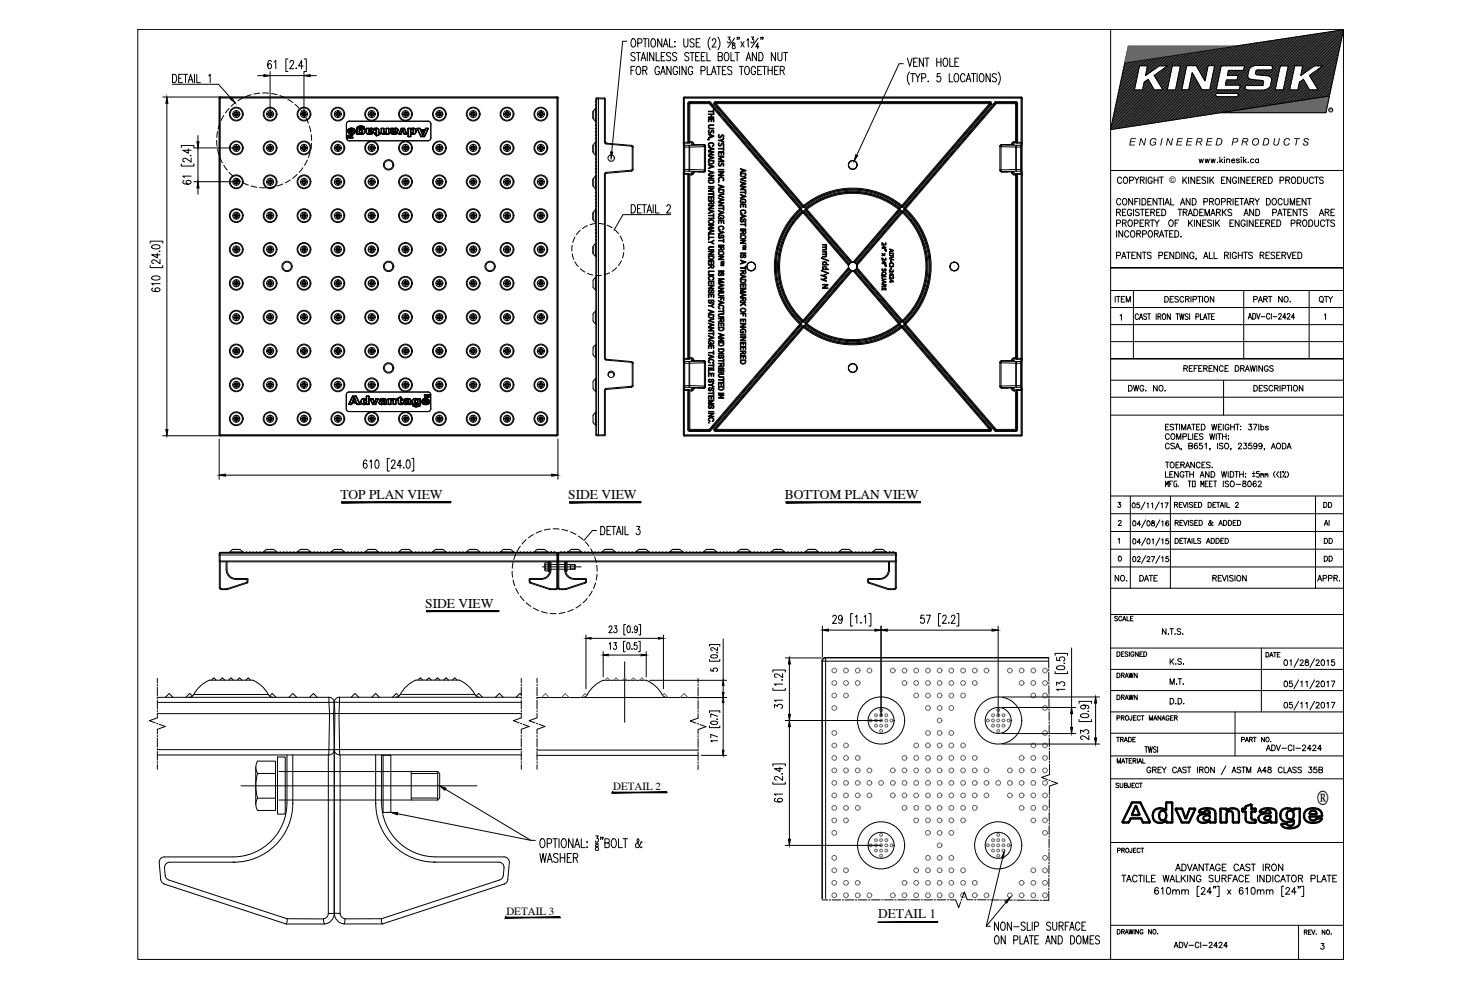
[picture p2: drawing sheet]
<svg xmlns="http://www.w3.org/2000/svg" width="914mm" height="610mm" viewBox="0 0 914 610" stroke-linecap="round" stroke-linejoin="round" font-family="sans-serif">
<defs><g id="words">
<text font-size="13.1" x="812" y="496">®</text>
<g font-size="9.3">
<text x="791" y="413">01/28/2015</text>
<text x="791" y="426">05/11/2017</text>
<text x="791" y="439">05/11/2017</text>
</g>
<text font-size="8.4" x="698" y="327">04/08/16</text>
<g font-size="8.3">
<text x="210" y="308">TOP PLAN VIEW</text>
<text x="351" y="308">SIDE VIEW</text>
<text x="484" y="308">BOTTOM PLAN VIEW</text>
<text x="262" y="375">SIDE VIEW</text>
</g>
<text font-size="8.2" x="542" y="567">DETAIL 1</text>
<text font-size="7.5" x="687" y="188">ITEM DESCRIPTION PART NO. QTY</text>
<g font-size="7.1">
<text x="739" y="102">www.kinesik.ca</text>
<text x="769" y="198">ADV-CI-2424</text>
<text x="729" y="230">REFERENCE DRAWINGS</text>
<text x="695" y="243">DWG. NO. DESCRIPTION</text>
<text x="687" y="360">NO. DATE REVISION APPR.</text>
<text x="721" y="424">M.T.</text>
<text x="721" y="436">D.D.</text>
<text x="780" y="464">ADV-CI-2424</text>
<text x="723" y="586">ADV-CI-2424</text>
</g>
<g font-size="6.8">
<text x="378" y="488">DETAIL 2</text>
<text x="312" y="565">DETAIL 3</text>
</g>
<g font-size="6.6">
<text x="724" y="314">REVISED DETAIL 2</text>
<text x="816" y="314">DD</text>
<text x="724" y="337">DETAILS ADDED</text>
<text x="816" y="337">DD</text>
<text x="816" y="347">DD</text>
<text x="721" y="411">K.S.</text>
</g>
<text font-size="6.3" x="696" y="90">ENGINEERED PRODUCTS</text>
<g font-size="6.2">
<text x="724" y="325">REVISED &amp; ADDED</text>
<text x="821" y="325" transform="rotate(-90 821 325)">AI</text>
<text x="687" y="384">SCALE</text>
<text x="688" y="406">DESIGNED</text>
<text x="780" y="407">DATE</text>
<text x="688" y="419">DRAWN</text>
<text x="688" y="433">DRAWN</text>
<text x="688" y="446">PROJECT MANAGER</text>
<text x="688" y="459">TRADE</text>
<text x="765" y="459">PART NO.</text>
<text x="688" y="472">MATERIAL</text>
<text x="687" y="487">SUBJECT</text>
<text x="688" y="527">PROJECT</text>
<text x="688" y="577">DRAWING NO.</text>
<text x="804" y="578">REV. NO.</text>
</g>
<text font-size="5.6" x="722" y="113">©</text>
<text font-size="1.9" x="820" y="69">R</text>
</g></defs>
<!-- layer: Visible (ANSI) -->
<g fill="none" stroke="#000" stroke-width=".62">
<path d="M387 25h-3l-7 69M390 24a2.7 2.7 0 0 1 2 2 2.7 2.7 0 0 1-2 3 4 4 0 0 1 0-5zM392 33l-1-1-2 1 1 1 2 2-1 2-2-1M393 32h2M394 27l2-1v-2h-2v5M394 32v6M396 38l1-6 1 6M396 36h2M397 24h2M398 24v5M399 32v6M400 24v5"/>
<path d="M402 24h1a2.7 2.7 0 0 1 2 2 2.7 2.7 0 0 1-2 3 4 4 0 0 1-1-5zM403 32v6l-2-6v6M405 32v6h2M408 35h1M408 24v5l-2-5v5M409 29l2-5 1 5M410 27h2M410 32h-2v6h2M413 24v5h2M414 33l-1-1-2 1 1 1 2 2-1 2-2-1M416 26h.1M416 29h.1"/>
<path d="M418 33l-1-1-2 1v1l2 1a1.4 1.4 0 0 1 0 2 1.4 1.4 0 0 1-2 0M422 24v4l1 1 1-1v-4M425 33l-1-1-2 1 1 1 2 2-1 2-2-1M426 32h2M427 32v6M428 25l-1-1-1 1v1l2 1a1.4 1.4 0 0 1 0 2 1.4 1.4 0 0 1-2-1M429 35h2M430 26h1M432 32h-3v6h3M432 24h-2v5h2M433 35h1M435 32h-2v6h2"/>
<path d="M436 32v6h2M438 23a6 6 0 0 0 0 8M439 25l1-1h1l1 1-3 4h3M443 23a7 7 0 0 1 0 8M443 35h2v-2l-2-1v6l3-1v-2h-1M448 33v-1a2.7 2.7 0 0 1 2 3 2.7 2.7 0 0 1-2 3 4 4 0 0 1 0-5zM449 23h1v1a1.1 1.1 0 0 1 1 2 1 1 0 0 1-2 0M451 32v6h2M452 27a1.9 1.9 0 0 1 1 3 1.2 1.2 0 0 1-1-1 1.2 1.2 0 0 1 1-1v-1zM453 24l-4 5M454 32h2M455 32v6"/>
<path d="M455 23v1M456 23v1M457 26l2 3M459 26l-2 3M460 38l2-6 1 6M461 25l1-1v5M461 36h2M464 23h1l-1 1a1.1 1.1 0 0 1 1 2 1 1 0 0 1-2 0M467 32v6l-3-6v6M468 24l-4 5M468 29h-2l2-3v4M468 32a2.6 2.6 0 0 1 3 3 2.6 2.6 0 0 1-3 3z"/>
<path d="M470 23l-1 1M471 23l-1 1M478 32v6l-2-6v6M480 32v4l1 2 1-1v-5M483 32h3M485 32v6M136 60h-1M136 60h.1M136 60h208M344 60h.1M389 43h2M392 41h-3v5"/>
<path d="M393 41h1a2.7 2.7 0 0 1 1 3 2.7 2.7 0 0 1-1 2 4 4 0 0 1-1-5zM397 43h2v-2h-2v5M398 43l1 3M407 42a1.4 1.4 0 0 0-2-1 1.4 1.4 0 0 0-1 2v1a1.5 1.5 0 0 0 2 2 1.5 1.5 0 0 0 1-2h-1M408 46l1-5 2 5M408 44h2M414 41v5l-3-5v5M418 42a1.4 1.4 0 0 0-2-1 1.4 1.4 0 0 0-1 2v1a1.5 1.5 0 0 0 2 2 1.5 1.5 0 0 0 1-2h-1M419 41v5M423 41v5l-2-5v5M427 42a1.4 1.4 0 0 0-1-1 1.4 1.4 0 0 0-1 2v1a1.5 1.5 0 0 0 1 2 1.5 1.5 0 0 0 1-2h-1M433 44l2-1v-2h-2v5"/>
<path d="M436 41v5h3M439 46l1-5 2 5M439 44h2M442 41h3M443 41v5M446 43h1M448 41h-2v5h2M452 42l-1-1-2 1v1l3 2-1 1-2-1M456 41h3M457 41v5M460 41h1a2.7 2.7 0 0 1 1 3 2.7 2.7 0 0 1-1 2 4 4 0 0 1-1-5zM466 42a1.4 1.4 0 0 0-2-1 1.4 1.4 0 0 0-1 2v1a1.5 1.5 0 0 0 2 2 1.5 1.5 0 0 0 1-2h-1"/>
<path d="M468 43h1M470 41h-2v5h2M470 41h3M472 41v5M474 43h2M474 41v5M476 41v5M478 43h1M480 41h-2v5h2M481 43h3v-2h-3v5M483 43l1 3M135 60v208l1 1h208v-209"/>
<path d="M135 60h.1M366 70h.1M366 72h.1M366 72v1M366 71h.1M366 69h.1M366 73l2 2M368 67l-2 2v4M368 77v1M368 73h.1M368 75h.1M368 79v1"/>
<path d="M368 68v1M368 64v1M368 62v1M368 66v1M368 61v207M369 60h4v1v27M369 60v209M369 60l-1 1v207l1 1M373 61v27l1 1M422 60h209l-1 209h-208zM437 69h3v-1v2v-1zM437 73h3v2v-1h-1v1v-1h-2v1z"/>
<path d="M437 70h3l-1 1v1h1h-3h2v-1zM437 77h3h-2l-1 1 1 1h2v1l-3-1zM614 63l1 1M366 93l2 3M366 91h.1M366 92v1M366 91v1M366 90h.1M367 88v2M367 90v4M367 94v2M367 88l-1 2v4"/>
<path d="M368 88h-1M368 98h.1M368 93v1M368 100h.1M368 89v1M368 85v1M368 81v1M368 83v1M368 87v1M373 88h1M374 88l16 2M374 88h.1"/>
<path d="M374 89l16 1M374 88v1M390 90v1v13M390 90h.1M390 91h1M390 90l1 1M391 91v14M422 89v1M422 90v1M422 88v2M422 88h.1M422 88v1"/>
<path d="M422 91v15M422 90h3M422 90h.1M422 90l1 1M425 88h-3v1M425 88h.1M425 87v1M425 87h2M425 87l1 1M425 90v16M425 90l1 1M425 88h2l1 1"/>
<path d="M425 88h-3M426 91h-4v14M426 91l9-1v15M426 91v14M427 89h4h-3M427 87v2M427 89l1 1M427 87l1 1v1M431 89h3M431 89h.1M434 89h.1M434 89l-9 1"/>
<path d="M434 89l1 1M435 90v15M436 86h2zM437 96l3 2-3 1 1-1v-1zM437 83l3 1-3 1h1v-2zM437 99h3v2h-1h-1h-1zM437 91l3 1-3 1 1-1v-1zM437 93h3l-2 2 2 1h-3l3-2zM437 80l1 2 1-2h1v2v-1l-2 1h-1zM437 88h2h1l1 2h-1v-1l-1-1a1.1 1.1 0 0 0-1 0 1.1 1.1 0 0 0 0 2 .9 .9 0 0 1-1 0 1 1 0 0 1 0-2zM437 99h3v1a1.3 1.3 0 0 1-1 1 1.3 1.3 0 0 1-2-1zM438 83l2 1-2 1z"/>
<path d="M438 97h2l-2 1zM438 91l2 1h-2zM443 94h4v1l-1-1h-1v1v-1h-1l-1 1zM443 86l4-1-2 2 2 1-4-1zM443 92h3l1-2v3l-1-1h-3zM443 96h4l-1 1-2 1 3 1v1h-4v-1h3l-3-1 3-1h-3zM443 83h1v2l1-2h1l1 2-1-1-1 1h-1zM443 88h1v2l1-2h1l1 2h-1v-1l-1 1h-1zM617 90v15M618 89h3M618 89v1h-1M618 89h.1"/>
<path d="M618 89l9 1M618 89l-1 1M621 89h-3M621 89h.1M626 89h-5h3M626 87h1M626 87v2M626 87l-1 1-1 1M626 89l-1 1M627 91h3v14M627 91l-9-1v15M627 91v14"/>
<path d="M627 88h.1M627 90v1M627 90h3M627 90v16M627 87v1M627 88h4v1M630 90h.1M630 90v16M630 88h-4l-2 1M630 88v2M630 88l1 1M630 88h.1"/>
<path d="M630 90v1M631 89l-1 1M366 111v1M366 113v1M366 114v1M366 112v1M366 111h.1M367 115l1 2M367 109v1M367 111v4M367 109l-1 1v5l1 1M368 109h-1"/>
<path d="M368 118v1M368 114v1M368 110v1M368 106v1M368 102v1M368 104v1M368 108v1M373 107v114M373 107v114l1 1M374 106l-1 1M374 106v1M374 107h.1"/>
<path d="M390 105l-16 1M390 106l-16 1M390 105v1M390 104v1M390 104l1 1M391 105l-1 1M422 106v2h3M422 106v1M422 105v1M422 105h.1M422 105h4M422 107h3"/>
<path d="M422 107v1M422 106h3M425 108h2M425 108v-1h2l1-1v1l-1 1M425 106h9M426 105l-1 1M426 105h9M426 107l-1 1M431 106h-4v2M431 106h.1M434 106h-3M434 106h.1"/>
<path d="M435 105l-1 1M435 105h.1M435 105l-1 1h-3M437 101l3 2-3 1 1-1v-1zM437 105l3 2-3 1 1-1v-1zM437 108h3l-2 2h2h-3l3-2zM437 111h3v2h-1h-1zM437 116h3l-2 2h2h-3l3-2zM437 115h3zM437 120h3v-1v2v-1zM437 111h3v1a1.3 1.3 0 0 1-1 1 1.3 1.3 0 0 1-2-1zM438 102l2 1h-2z"/>
<path d="M438 106h2l-2 1zM443 106h4l-1 1-2 1h3h-4h1l2-2h-3zM443 112h1zM443 104l4 1h-4zM443 114l4 1-4 2 1-1v-1zM443 117h4l-1 2h-1h-1zM443 101h1v1l1-1h1l1 1h-1v-1l-1 2-1-1zM444 110l2-1 1 2-1 1v-2h-2v2zM444 117h2v1a1.4 1.4 0 0 1-1 1 1.4 1.4 0 0 1-1-1zM445 115h1l-1 1zM457 120l3 1-3 1h1v-1zM457 115h3l-2 2h2h-3l2-2z"/>
<path d="M457 112l3 2-3 1 1-1v-1zM457 104l3 1-3 2 1-1v-1zM457 107h3v2h-1h-2zM457 111l3-2-3 2 3 1zM457 119h3v-1v2v-1zM457 107h3v1a1.4 1.4 0 0 1-2 1 1.4 1.4 0 0 1-1-1zM458 113h2l-2 1zM458 105h2l-2 1zM617 105l1 1M618 105h-1M618 105v1M618 106h3"/>
<path d="M618 106h.1M621 106h5v2M621 106h.1M627 107v1M627 105h3M627 105h-9M627 105v1M627 107h-2l-1-1 1 1 1 1M627 106h3M627 106h-9M627 108h-1M630 106v1"/>
<path d="M630 107h-3M630 107v1M630 105l1 1M630 105v1M630 105h.1M631 106v2h-4M631 106l-1 1M366 132v1M366 134v1M366 135h.1M366 133v1M366 131v1"/>
<path d="M368 129l-2 2v5l2 2M368 139v1M368 135v1M368 131v1M368 127v1M368 123h.1M368 121h.1M368 125h.1M368 129v1M437 121h3v2v-1h-1v1v-1h-2v1zM437 129l3 2-3 1 1-1v-1zM437 124h3v2h-1v-1l-2 1 2-1v-1z"/>
<path d="M437 133h3v-1v2v-1zM437 127h3l-2 1 2 1h-3l3-2zM437 135h3zM437 139h3l-2 1 2 1h-3l3-2zM437 136h3v2h-1h-1l-1-1zM438 136h1l1 1-2 1-1-1zM438 130h2l-2 1zM439 124h1v2h-1zM443 122l4 1-4 2 1-1v-1zM443 125h4l-3 2h3h-4l3-2zM443 130l4 1-4 1h1v-1zM443 120l4-1-3 2 3 1z"/>
<path d="M443 128h3h1v2l-1-1zM443 136h4v2h-1v-2h-1v2v-2h-1l-1 2zM443 140l2-1 1 1 1 1-1 1v-1v-1a1.2 1.2 0 0 0-2 0 1.2 1.2 0 0 0 0 2l-1-1zM443 133h3l1 1-1 1v-2h-2v1l1 1v-1v1h-1l-1-1zM445 123h1l-1 1zM445 131h1l-1 1zM457 138h3v-1v3v-1zM457 126h3v2v-2h-1v2h-1v-2h-1v2zM457 132l3 2-3 1 1-1v-1zM457 123h3v2h-1l1-1-2-1-1 1 1 1 1-1v1h-2zM457 130l1-1 2 1v1l-1 1 1-1-1-1a1.2 1.2 0 0 0-2 0 1.2 1.2 0 0 0 1 2l-1-1zM457 135h1l-1 1 1 1 1-2 1 1a.7 .7 0 0 1 0 1 .7 .7 0 0 1-1 0l1-1-1-1-1 2h-1z"/>
<path d="M458 121h2l-2 1zM458 133h2l-2 1zM366 153v1M366 155h.1M366 156h.1M366 154h.1M366 152v1M368 150l-2 2v4l2 2M368 152v1M368 148h.1M368 143v1M368 141v1"/>
<path d="M368 146h.1M437 141l3 2-3 1 1-1v-1zM437 146l3 1h-3v1zM437 144h3h-3v2zM437 149h2l1-1-1 1 1 2zM437 158h3v1v1h-2l-1-1zM437 155h3l-2 2h2h-3l3-2zM437 153l3-1-2 1h-1l1 1h2h-3zM437 158h3v1a1.3 1.3 0 0 1-1 1 1.3 1.3 0 0 1-2-1zM438 142h2l-2 1zM443 148h3l1-1v3l-1-1zM443 152h4v2h-2l-2 1 2-2z"/>
<path d="M443 158h4l-3 2h3h-4l3-2zM443 142l4 2-4 1 1-1v-1zM443 151l4 1zM443 156l3-1 1 1v1l-2 1-1-1h-1zM443 145h1v1v1l1-2h1l1 1-1 1v-1v-1l-1 2h-1l-1-1zM444 156l1-1 1 1a1.3 1.3 0 0 1-1 1 1.3 1.3 0 0 1-1-1zM445 143h1l-1 1zM445 153h1v1h-1zM457 142h3v2h-1h-1l-1 1 1-2zM457 148h3l-2 2h2h-3l2-2zM457 141l3 1zM457 156h3z"/>
<path d="M457 157h1l-1 1 1 1 1-2a.9 .9 0 0 1 1 1 .9 .9 0 0 1-1 1l1-1-1-1-1 2h-1zM457 145h3v2l-1 1h-1l-1-1zM457 146l2-1 1 1-2 1h-1zM458 152h2v-1v1zM458 152h2l-1 1 1 1h-2h2l-2-1h2zM459 143h1v1h-1zM507 159l4 2zM508 155h2v4h-2v-1h2l-1-1h-1l2-1h-1zM508 151h2v3h-2h2l-1-1h-1l2-1-1-1h-1zM544 156l1 1 1-1-1 1 1 1-1-1-1 1 1-1zM544 150l2 1 1-1v1h-1l-2-1v1zM544 159l2 1v-1l1 1-1 1-2-1v1z"/>
<path d="M545 152l2 1h-3zM545 152l1 1h-1zM546 154l1 1zM546 154h1zM549 156h2v2h-2zM549 154l2 1-2 1v-1v-1zM549 159l2-1-2 1 2 2-2-1zM549 156h2v1l-2 1zM550 154l1 1h-1zM366 173v4l2 2M367 171l-1 2M368 171h-1"/>
<path d="M437 161h3v2v-2h-1v2v-2h-2v2zM437 163h3v2h-1l-2 1 2-2zM437 169l3 1zM437 167l3 1h-3v1zM437 173h3v2v-1h-1v1v-1h-2v1zM437 176h3l-2 2h2h-3l3-2zM437 171l2-1 1 1 1 1-1 1v-1l-1-1a1.1 1.1 0 0 0-1 0 1.1 1.1 0 0 0 0 1 .9 .9 0 0 1-1 0 .9 .9 0 0 1 0-1zM437 179h1l-1 1 1 1 1-2h2a.7 .7 0 0 1-1 1 .7 .7 0 0 1-1 0h1v-1l-2 2h-1zM439 164h1v1h-1zM443 175l4 1-4 1h1v-2zM443 178h4l-3 2h3h-4l3-2zM443 167h4z"/>
<path d="M443 172h4l-3 1 3 1h-4h3l-3-1 3-1zM443 168h1v1v1l1-2 2 1a.7 .7 0 0 1 0 1 .7 .7 0 0 1-1 0v-1h-1v1h-1h-1zM445 176h1l-1 1zM445 162h1l1-1v1zM445 162h2l-2 1 2 1h-2h1l-1-1h1zM457 167h3v2h-1l-1-1-1 1 1-1v-1zM457 169l3 2-3 1 1-1v-1zM457 172h3v2h-3zM457 175h3v2v-2h-1v2h-1v-2h-1v2zM457 160l3 2-3 1 1-1v-1zM457 165h3v-1v2zM457 178h3l-3 1 3 1h-3h3l-3-1 3-1z"/>
<path d="M457 173h3a1.4 1.4 0 0 1-2 1 1.4 1.4 0 0 1-1-1zM458 170l2 1h-2zM458 161l2 1h-2zM459 167h1v2l-1-1zM507 170h1l2-1-2 1 2 1zM507 172h1l2-1-2 2 2 1zM507 167l4 2zM508 175h3v1l-3 2h3h-3v-1l2-1h-2zM508 162h2v1l1 1h-3zM508 165l2-1v2h1h-3zM508 162h1l1 1h-2zM508 165h1h1l-2 1z"/>
<path d="M544 173l3 1-3 1h1v-2zM544 175h3v2h-3l1-1zM544 178h3v1l-1-1v1l-1-1h-1v1zM544 171h3h-2l-1 1h3h-3zM544 166l1 1 1-1h1v1h-1v-1l-1 1zM544 168h2l1 1-2 1h-1zM545 161l2 1-3 1 1-1zM545 161l1 1h-1zM545 173l1 1h-1zM546 176v1zM546 164h1zM546 163l1 1z"/>
<path d="M549 171l1 1 1-1v1h-1l-1-1v1zM549 164l2 1zM549 167l1 1 1-1v1h-1l-1-1v1zM549 168l2 2h-2zM549 173l2 1h-2zM550 165v1zM550 169l1 1h-1zM550 161v1zM550 173l1 1h-1zM368 192l-2 2v4l2 2M437 185h3v2h-2zM437 181h3v2v-1h-1v1v-1h-2v1z"/>
<path d="M437 191l3 2-3 1 1-1v-1zM437 188h2l1-1-1 2 1 1zM437 194h3v2h-2l-1-1zM437 199l3 2-3 1 1-1v-1zM437 198l3-1-3 1 3 1zM437 185h2v2h-1zM437 194h3v1a1.3 1.3 0 0 1-1 1 1.3 1.3 0 0 1-2-1zM438 192h2l-2 1zM438 200h2l-2 1zM439 185h1v2h-1zM443 183h4v2h-1v-1h-1v1v-1zM443 192h3l1-1v2l-1-1z"/>
<path d="M443 196h4v2l-2 1v-1l-2 1 2-2zM443 185l4 2-4 1 1-1v-1zM443 199h4v2h-1v-1h-1v1v-1h-1l-1 1zM443 181h4h-3v1l3 1h-3zM443 189l2-1 1 1 1 1-1 1v-1l-1-1a1 1 0 0 0-1 0 1 1 0 0 0 0 1 .9 .9 0 0 1-1 0 .9 .9 0 0 1 0-1zM443 194h4l-3 1 3 1h-3zM445 186l1 1h-1zM445 197h1v1h-1zM457 181l3 1-3 1h1v-2zM457 184h3v1l-1 1-1-1-1 1 1-1v-1zM457 186h3l-1 1 1 2-1-1-2 1 2-2zM457 197h3v2v-2h-1v2l-1-2h-1v2z"/>
<path d="M457 193h3v2v-1h-1l-1 1v-1zM457 200l3-1v1l-3 2h3h-3v-1l3-1h-3zM457 191l2-1 1 1v1l-1 1h-1l-1-1zM457 191h2l1 1h-2h-1zM458 181l2 1h-2zM459 184h1v1h-1zM367 213v7M367 213l-1 2v4l1 1M368 212l-1 1M437 202h3l-2 2h2h-3l3-2zM437 206h3v-1v2v-1zM437 207l3 2-3 1 1-1v-1z"/>
<path d="M437 213h3v2v-2h-1v2v-2h-2v2zM437 219l3 1-3 1h1v-1zM437 217h3v2v-1zM437 210h3v1v1v-1l-2-1-1 2h1l1-1v1h-1h-1zM438 208h2l-2 1zM438 220h2l-2 1zM443 211h4l-1 2-1 1-1-1zM443 215h4l-1 2h-1h-1zM443 202h4l-1 2h-2l-1-1zM443 218h4zM443 206l4 1-4 1 1-1v-1zM443 208h4l-3 2 3 1h-4l3-2z"/>
<path d="M443 219h1v1v1l1-2 2 1a.7 .7 0 0 1 0 1 .7 .7 0 0 1-1 0v-1h-1v1h-1h-1zM444 212h2a1.4 1.4 0 0 1-1 1 1.4 1.4 0 0 1-1-1zM444 216h2a1.4 1.4 0 0 1-1 1 1.4 1.4 0 0 1-1-1zM444 202h2v1a1.4 1.4 0 0 1-1 1 1.4 1.4 0 0 1-1-1zM445 206l1 1h-1zM457 208h3l-3 2h3h-3l3-2h-3zM457 206l3 1h-3zM457 211h3v2v-1h-1v1l-1-1h-1v1zM457 217h3v1l-1 1-1-1-1 1 1-2zM457 220l3-1v2v-1h-1v1l-1-1h-1v1zM457 214h3v2v-2h-1v2l-1-2h-1v2zM457 203h1h2v2v1v-2l-2-1-1 1v1h1l1-1v2h-2z"/>
<path d="M459 217h1v1h-1zM367 234v7l-1-1v-5zM367 220l1 1M368 233l-1 1M373 221h.1M373 221l1 1M374 222h.1M374 222l16 1M374 222l16 2M375 232a1.8 1.8 0 0 1 2-2 1.8 1.8 0 0 1 2 2M390 238l-16 2M390 224h.1"/>
<path d="M390 223h.1M390 239l-16 1M390 238v1M390 223v1M390 223l1 1M390 238h.1M390 224v14M390 238h1M390 224h1M391 224h.1M391 224v14M391 238l-1 1"/>
<path d="M422 222v2M422 240v1h3M422 240h.1M422 238v2M422 224h.1M422 238h.1M422 238v1M422 238h4M422 222v1M422 221v1M422 222h.1M422 224v14"/>
<path d="M422 223h3M422 239h3M422 239v1M422 223v1M422 223l1 1M425 221h-3v1M425 221v1M425 221h.1M425 221h2M425 221h1M425 223v16M425 239h9"/>
<path d="M425 223l1 1M425 222l2-1 1 1M425 222h-3M426 238l-1 1M426 224h-4v14M426 224h9v14M426 224v14M426 238h9M427 222l4 1M427 221v1M427 222l1 1M427 221h1v1"/>
<path d="M428 240l-1 1-2-1M428 240h.1M428 240v1h-1M428 222l3 1M428 239v1M431 239l-4 1v1M431 223h3M431 239h.1M431 223h.1M434 239h-3M434 223h.1M434 239h.1"/>
<path d="M434 223h-9M434 223l1 1zM434 223h1M434 223l1 1v15M435 238l-1 1M435 238v1M435 239h-1h-3M435 239h-1M437 225h3v-1v3v-1zM437 227h3zM437 228h3h-3v2zM437 230h3v2v-1h-1v1v-1h-2v1z"/>
<path d="M437 237h2l1-1-1 2 1 1zM437 239h1l-1 1 1 1 1-2 2 1a.7 .7 0 0 1-1 1 .7 .7 0 0 1-1 0l1-1h-1v1h-1h-1zM437 222h2h1l1 1-1 1v-1l-1-1a1.1 1.1 0 0 0-1 0 1.1 1.1 0 0 0 0 2 .9 .9 0 0 1-1-1 .9 .9 0 0 1 0-1zM437 234h1l-1 1 1 1 1-2 2 1a.7 .7 0 0 1-1 1 .7 .7 0 0 1-1 0l1-1v-1l-2 2h-1zM443 222h3h1v2l-1-1zM443 228h4v2h-3zM443 234h3l1-1v3l-1-1zM443 224h4v2h-2l-2 1 2-2zM443 238h4l-1 2-1 1h-1zM443 227h4zM443 236h4v2h-1v-2h-1v2v-2h-1l-1 2zM443 231h4l-3 1 3 1h-3z"/>
<path d="M444 228h1v2h-1zM444 239h2a1.4 1.4 0 0 1-1 1 1.4 1.4 0 0 1-1-1zM445 224h1v2h-1zM445 228h1v2l-1-1zM457 222h3v2l-1 1-2-1zM457 223h3l-2 1zM617 239h1M617 223v16M617 223h1v1h-1zM618 238l-1 1M618 238v1M618 239h3"/>
<path d="M618 223h3M618 223h.1M618 239h.1M618 223h9M618 223h-1M621 239l5 1v1M621 223h-3M621 239h.1M621 223h.1M624 222l-3 1M624 239v1M624 240h1"/>
<path d="M624 240l1 1h1M625 240h.1M625 240l1 1 4-1M626 222l-5 1M626 221v1M626 221h1M626 221h-1l-1 1M626 222l-1 1M627 224h3v14M627 224h-9v14M627 224v14M627 238h3"/>
<path d="M627 238h-9M627 238v1M627 221h.1M627 223v1M627 223v16M627 223h3M627 239h3M627 239h-9M627 221h4v1M627 221v1M630 239v1M630 223v1"/>
<path d="M630 238v1M630 223v15M630 222l-4-1-2 1M630 222v1M630 222h1M630 221v1M630 238l1 2M630 238h.1M630 224h.1M631 240v1h-4M631 240h-1M631 222l-1 2"/>
<path d="M367 255v7M367 241l1 1M367 255l-1 1v5l1 1M368 254l-1 1M373 241v27M373 241v27v1h-4M374 240v1M374 240l-1 1M422 240h3M422 240v1M425 241h.1M425 241h2"/>
<path d="M425 240v1M426 241h-1M437 242h3v2v-1zM437 244h3v2v-1h-1v1v-1h-2v1zM437 247h3l-2 1 2 1h-3h3l-3-1 3-1zM437 254h3zM437 255h3l-2 2h2h-3l3-2zM437 250h1l-1 1 1 1 1-2 2 1a.7 .7 0 0 1-1 1 .7 .7 0 0 1-1 0l1-1v-1l-2 2h-1zM437 258h2h1l1 1-1 1v-1l-1-1a1.1 1.1 0 0 0-1 0 1.1 1.1 0 0 0 0 2 .9 .9 0 0 1-1-1 .9 .9 0 0 1 0-1zM443 242l4 1zM443 244h4l-3 1 3 1h-4l3-2zM626 241h1"/>
<path d="M627 241h.1M627 240v1M630 240v1M367 262l1 1M437 261h1zM144 339h.1M145 339h.1M146 339h.1M146 339h1M147 339h1M165 339h.1M166 339h.1"/>
<path d="M166 339h1M167 339h1M168 339h1M186 339h.1M186 339h1M187 339h1M188 339h1M189 339h.1M206 339h1M207 339h1M208 339h1M209 339h1"/>
<path d="M210 339h.1M227 339h1M228 339h1M229 339h1M230 339h.1M231 339h.1M231 339h-4l-1 1M232 339l1 1M248 339h1M249 339h1M250 339h.1M251 339h.1"/>
<path d="M252 339h.1M269 339h1M270 339h.1M271 339h.1M272 339h.1M273 339h.1M290 339h.1M291 339h.1M292 339h.1M293 339h.1M293 339h1M311 339h.1"/>
<path d="M312 339h.1M313 339h.1M313 339h1M314 339h1M332 339h.1M333 339h.1M333 339h1M334 339h1M335 339h1M336 339h-4l-2 1M336 339l2 1M353 339h.1"/>
<path d="M353 339h1M354 339h1M355 339h1M356 339h1M374 339h.1M374 339h1M375 339h1M376 339h1M377 339h1M378 339h-5l-2 2M378 339l1 1M394 339h1"/>
<path d="M395 339h1M396 339h1M397 339h.1M398 339h.1M415 339h4l3 2M416 339h-1l-2 1M416 339h1M417 339h1M418 339h.1M419 339h.1M436 339h1M437 339h1"/>
<path d="M438 339h.1M439 339h.1M440 339h.1M457 339h1M458 339h.1M459 339h.1M460 339h.1M461 339h.1M478 339h.1M479 339h.1M480 339h.1M481 339h.1"/>
<path d="M481 339h1M499 339h.1M500 339h.1M501 339h.1M501 339h1M502 339h1M519 339h5l2 2M520 339h-1l-2 2M521 339h.1M521 339h1M522 339h1M523 339h1"/>
<path d="M541 339h.1M541 339h1M542 339h1M543 339h1M544 339h1M135 342h1M135 342v4M135 346v17M135 346l1 1M136 342h208v5h-208l-1-1M136 342v4h208M136 341l-1 1"/>
<path d="M136 341h208h-208v1M136 341h-1M136 347v16M140 347v5M140 351a6 6 0 0 0 6 6M140 351a5 5 0 0 0 6 6h6M142 340l2-1h4l2 1M145 358h7h1M150 341h-8M150 341h.1M152 341h.1M152 359l-12 4h-4"/>
<path d="M152 358v1M153 357v2M153 360l-13 4M153 359v1M154 341h1M156 341h1M158 341h1M160 341h1M163 341h-1M163 341h8M163 340l1-1h5l1 1M171 341h.1"/>
<path d="M173 341h.1M175 341h.1M177 341h.1M179 341h1M181 341h1M184 341h-1M184 340l1-1h5l1 1M192 341h-1h1M193 341h1M196 341h.1M198 341h.1M200 341h.1"/>
<path d="M202 341h1M204 341h1h-1M205 340l1-1h5l1 1M212 341h1M214 341h1M216 341h1M218 341h1M221 341h.1M223 341h.1M225 341h.1M226 341h-1M234 341h-1h1"/>
<path d="M235 341h1M237 341h1M239 341h1M241 341h1M244 341h.1M246 341h.1M246 340l2-1h4l2 1M255 341h-1M256 341h1M258 341h1M260 341h1M262 341h1"/>
<path d="M264 341h1M267 341h.1M267 340l2-1h4l2 1M275 341h.1M275 341h1M277 341h1M279 341h1M281 341h1M283 341h1M285 341h1M288 341h-1M288 340l2-1h4l2 1"/>
<path d="M288 341h.1M297 341h-1M298 341h1M300 341h1M302 341h1M304 341h1M306 341h1M308 341h1M309 340l2-1h4l2 1M317 341h.1M319 341h.1M321 341h1"/>
<path d="M323 341h1M325 341h1M327 360l12 4M327 341h1M327 359l12 4M330 341h-1M334 357h-7l-1 1 1 2M334 358h-7v1M335 350h24M337 341h-8M338 341h1M338 341h.1"/>
<path d="M338 347h1v6h-1zM339 347v5M339 351a5 5 0 0 1-5 6M340 341h.1M340 351a6 6 0 0 1-6 6M340 347v5M340 341h1M342 341h.1M342 340l1 1M344 341h1M344 342h1M344 342v4"/>
<path d="M344 341h1h207h-207v1M344 346v17M344 341v1M345 342h208l-1 5h-207l-1-1M345 342v4h208v-4M346 340v1h1M348 341h1M348 341h.1M348 347v5M348 351a6 6 0 0 0 6 6M349 347v5M349 351a5 5 0 0 0 5 6h7l1 1"/>
<path d="M349 347h1v5h-1zM350 341h.1M350 341l2-2h5l2 2M354 358h7v1l-12 4M358 341h-8M359 341h.1M360 341h1M361 360l-12 4M362 358l-1 2M363 341h.1M365 341h.1M367 341h1"/>
<path d="M369 341h1M372 341h-1M372 341h7M379 340l1 1M379 341h1M381 341h1M383 341h1M386 341h.1M388 341h.1M390 341h.1M392 341l2-2h5l2 2M392 341h.1"/>
<path d="M400 341h1M402 341h1M404 341h1M406 341h1M409 341h.1M411 341h.1M413 341h.1M414 340l-1 1M421 341h1M423 341h1M425 341h1M427 341h1"/>
<path d="M429 341h1M431 341h1M434 341l2-2h4l2 2M434 341h.1M442 341h1M444 341h1M446 341h1M448 341h1M450 341h1M452 341h1M455 341l2-2h4l2 2M455 341h-1"/>
<path d="M463 341h1M465 341h1M467 341h1M469 341h1M471 341h1M473 341h1M476 341l2-2h4l2 2M476 341h-1M484 341h.1M486 341h1M488 341h1M490 341h1"/>
<path d="M492 341h1M494 341h1M497 341l2-2h4l2 2M497 341h-1M505 341h.1M507 341h.1M509 341h1M511 341h1M513 341h1M515 341h1M518 341h-1M526 341h.1"/>
<path d="M528 341h.1M530 341h.1M532 341h.1M534 341h1M535 358l1 2M536 360l12 4M536 341h1M536 359l12 4M538 341l2-2h5l2 2M539 341h-1M539 341h8M543 358h-7v1"/>
<path d="M547 341h.1M548 347v5M548 351a5 5 0 0 1-5 6h-7l-1 1M548 341h1M549 351a6 6 0 0 1-6 6M549 347v5M549 341h.1M551 341h.1M551 340v1M552 341h1v1zM552 341h1M135 363h1"/>
<path d="M135 363l1 1M136 364h4M136 363v1M140 363v1M339 364h4M339 363h4v1M339 363v1M343 363h1v-16v-1l1 1v16M344 363h1M344 363l1 1M344 363l-1 1M344 363h.1"/>
<path d="M345 364h4M345 363v1M349 363h-4M349 363v1M548 364h4M548 363h4M548 363v1M552 363v1M553 363l-1 1M553 363v-17l-1 1v16M553 363h-1M129 420h27l5 3 5 5"/>
<path d="M129 420l-5 3-4 5M130 420l2-2 1 2M136 420l1-2 2 2M141 420l2-2 1 2M146 420l2-2 1 2M152 420l1-2 2 2M257 420h26l6 3 4 5M257 420l-6 3-4 5M258 420l1-2 2 2M263 420l2-2 1 2M268 420l2-2 1 2M274 420l1-2 2 2"/>
<path d="M279 420l2-2 1 2M97 430h106v3h-106M102 430l2-2 3 2M117 430h1l2-1h46l1 1h1M119 429l-2-1-2 2M166 429l2-1 2 2M178 430l3-2 2 2M191 430l2-2 3 2M203 430a3 3 0 0 1 3 3M206 433v7M206 433h-3v7h4l-1 23M206 433l1 7"/>
<path d="M210 430a3 3 0 0 0-4 3M217 430l2-2 2 2M229 430l3-2 2 2M246 429l-2-1-2 2M247 428h46M247 428l-1 2h-2M293 428l1 2h2M294 429l1-1 3 2M306 430l2-2 2 2M322 433h-113v7h-3M322 430h-113v3h-3M322 429l-1-1-3 2"/>
<path d="M97 440h106v26h-106M206 440v23M322 440h-113l1 23h112M97 463h109M171 467h5v35h-5zM177 466v29a33 33 0 0 1-33 34h-43M181 466v30M203 466v98M206 463h4v3h112M206 463v101M206 463a3 3 0 0 0 4 3M206 463a3 3 0 0 1-3 3"/>
<path d="M210 466v98M232 466v30M235 466v29a33 33 0 0 0 34 34M236 466h5v35h-5zM149 485h145M181 495a36 36 0 0 1-37 37M232 495a36 36 0 0 0 37 37M98 532l1 11 2 2M101 535l1 6 2 2 73 24M102 529l-3 1-1 2M145 532h-41l-2 1v3M268 532h40"/>
<path d="M269 529h42M308 532l2 1 1 3M311 529l2 1 1 2-1 11-2 2M311 535v5M101 545l76 25M308 543l-73 24M311 540l-1 2-2 1M311 545l-75 25M177 567v3M177 567h23M203 564l-2 2a2.3 2.3 0 0 0-1 2 2.3 2.3 0 0 0 0 2h-23M206 564a7 7 0 0 1-6 6"/>
<path d="M206 564h-3M206 563l1 1a2.5 2.5 0 0 1 4 2l2 1M206 563a7 7 0 0 0 6 7l1-3M212 570h24M235 567h-22M235 567l1 3"/>
<circle cx="144" cy="70" r=".2"/>
<circle cx="145" cy="70" r=".2"/>
<circle cx="145" cy="71" r=".2"/>
<circle cx="146" cy="70" r="2.2"/>
<circle cx="146" cy="72" r=".2"/>
<circle cx="146" cy="71" r=".2"/>
<circle cx="146" cy="69" r=".2"/>
<circle cx="146" cy="70" r=".2"/>
<circle cx="147" cy="71" r=".2"/>
<circle cx="147" cy="70" r=".2"/>
<circle cx="148" cy="70" r=".2"/>
<circle cx="165" cy="70" r=".2"/>
<circle cx="166" cy="71" r=".2"/>
<circle cx="166" cy="70" r=".2"/>
<circle cx="167" cy="70" r="2.2"/>
<circle cx="167" cy="69" r=".2"/>
<circle cx="167" cy="70" r=".2"/>
<circle cx="167" cy="72" r=".2"/>
<circle cx="167" cy="71" r=".2"/>
<circle cx="168" cy="70" r=".2"/>
<circle cx="168" cy="71" r=".2"/>
<circle cx="186" cy="70" r=".2"/>
<circle cx="187" cy="70" r=".2"/>
<circle cx="187" cy="71" r=".2"/>
<circle cx="188" cy="70" r="2.2"/>
<circle cx="188" cy="70" r=".2"/>
<circle cx="188" cy="69" r=".2"/>
<circle cx="188" cy="72" r=".2"/>
<circle cx="188" cy="71" r=".2"/>
<circle cx="189" cy="70" r=".2"/>
<circle cx="207" cy="70" r=".2"/>
<circle cx="208" cy="71" r=".2"/>
<circle cx="208" cy="70" r=".2"/>
<circle cx="208" cy="70" r="2.2"/>
<circle cx="208" cy="72" r=".2"/>
<circle cx="208" cy="69" r=".2"/>
<circle cx="209" cy="71" r=".2"/>
<circle cx="209" cy="70" r=".2"/>
<circle cx="210" cy="70" r=".2"/>
<circle cx="228" cy="70" r=".2"/>
<circle cx="228" cy="71" r=".2"/>
<circle cx="229" cy="70" r="2.2"/>
<circle cx="229" cy="70" r=".2"/>
<circle cx="229" cy="71" r=".2"/>
<circle cx="229" cy="72" r=".2"/>
<circle cx="229" cy="69" r=".2"/>
<circle cx="230" cy="71" r=".2"/>
<circle cx="230" cy="70" r=".2"/>
<circle cx="231" cy="70" r=".2"/>
<circle cx="248" cy="70" r=".2"/>
<circle cx="249" cy="71" r=".2"/>
<circle cx="249" cy="70" r=".2"/>
<circle cx="250" cy="70" r="2.2"/>
<circle cx="250" cy="69" r=".2"/>
<circle cx="250" cy="70" r=".2"/>
<circle cx="250" cy="72" r=".2"/>
<circle cx="250" cy="71" r=".2"/>
<circle cx="251" cy="70" r=".2"/>
<circle cx="251" cy="71" r=".2"/>
<circle cx="252" cy="70" r=".2"/>
<circle cx="269" cy="70" r=".2"/>
<circle cx="270" cy="70" r=".2"/>
<circle cx="270" cy="71" r=".2"/>
<circle cx="271" cy="70" r="2.2"/>
<circle cx="271" cy="69" r=".2"/>
<circle cx="271" cy="70" r=".2"/>
<circle cx="271" cy="72" r=".2"/>
<circle cx="271" cy="71" r=".2"/>
<circle cx="272" cy="70" r=".2"/>
<circle cx="272" cy="71" r=".2"/>
<circle cx="273" cy="70" r=".2"/>
<circle cx="290" cy="70" r=".2"/>
<circle cx="291" cy="70" r=".2"/>
<circle cx="291" cy="71" r=".2"/>
<circle cx="292" cy="70" r="2.2"/>
<circle cx="292" cy="72" r=".2"/>
<circle cx="292" cy="71" r=".2"/>
<circle cx="292" cy="70" r=".2"/>
<circle cx="292" cy="69" r=".2"/>
<circle cx="293" cy="70" r=".2"/>
<circle cx="293" cy="71" r=".2"/>
<circle cx="294" cy="70" r=".2"/>
<circle cx="311" cy="70" r=".2"/>
<circle cx="312" cy="70" r=".2"/>
<circle cx="312" cy="71" r=".2"/>
<circle cx="313" cy="70" r="2.2"/>
<circle cx="313" cy="70" r=".2"/>
<circle cx="313" cy="72" r=".2"/>
<circle cx="313" cy="69" r=".2"/>
<circle cx="313" cy="71" r=".2"/>
<circle cx="314" cy="70" r=".2"/>
<circle cx="314" cy="71" r=".2"/>
<circle cx="315" cy="70" r=".2"/>
<circle cx="332" cy="70" r=".2"/>
<circle cx="333" cy="70" r=".2"/>
<circle cx="333" cy="71" r=".2"/>
<circle cx="334" cy="70" r="2.2"/>
<circle cx="334" cy="70" r=".2"/>
<circle cx="334" cy="72" r=".2"/>
<circle cx="334" cy="71" r=".2"/>
<circle cx="334" cy="69" r=".2"/>
<circle cx="335" cy="70" r=".2"/>
<circle cx="335" cy="71" r=".2"/>
<circle cx="144" cy="91" r=".2"/>
<circle cx="145" cy="92" r=".2"/>
<circle cx="145" cy="90" r=".2"/>
<circle cx="145" cy="91" r=".2"/>
<circle cx="146" cy="91" r="2.2"/>
<circle cx="146" cy="92" r=".2"/>
<circle cx="146" cy="90" r=".2"/>
<circle cx="146" cy="93" r=".2"/>
<circle cx="146" cy="91" r=".2"/>
<circle cx="147" cy="92" r=".2"/>
<circle cx="147" cy="90" r=".2"/>
<circle cx="147" cy="91" r=".2"/>
<circle cx="148" cy="91" r=".2"/>
<circle cx="165" cy="91" r=".2"/>
<circle cx="166" cy="91" r=".2"/>
<circle cx="166" cy="90" r=".2"/>
<circle cx="166" cy="92" r=".2"/>
<circle cx="167" cy="91" r="2.2"/>
<circle cx="167" cy="90" r=".2"/>
<circle cx="167" cy="91" r=".2"/>
<circle cx="167" cy="92" r=".2"/>
<circle cx="167" cy="93" r=".2"/>
<circle cx="168" cy="91" r=".2"/>
<circle cx="168" cy="90" r=".2"/>
<circle cx="168" cy="92" r=".2"/>
<circle cx="186" cy="91" r=".2"/>
<circle cx="187" cy="92" r=".2"/>
<circle cx="187" cy="90" r=".2"/>
<circle cx="187" cy="91" r=".2"/>
<circle cx="188" cy="91" r="2.2"/>
<circle cx="188" cy="90" r=".2"/>
<circle cx="188" cy="91" r=".2"/>
<circle cx="188" cy="92" r=".2"/>
<circle cx="188" cy="93" r=".2"/>
<circle cx="189" cy="91" r=".2"/>
<circle cx="207" cy="91" r=".2"/>
<circle cx="208" cy="92" r=".2"/>
<circle cx="208" cy="90" r=".2"/>
<circle cx="208" cy="91" r=".2"/>
<circle cx="208" cy="91" r="2.2"/>
<circle cx="208" cy="93" r=".2"/>
<circle cx="209" cy="92" r=".2"/>
<circle cx="209" cy="90" r=".2"/>
<circle cx="209" cy="91" r=".2"/>
<circle cx="210" cy="91" r=".2"/>
<circle cx="228" cy="91" r=".2"/>
<circle cx="228" cy="92" r=".2"/>
<circle cx="228" cy="90" r=".2"/>
<circle cx="229" cy="91" r="2.2"/>
<circle cx="229" cy="90" r=".2"/>
<circle cx="229" cy="91" r=".2"/>
<circle cx="229" cy="92" r=".2"/>
<circle cx="229" cy="93" r=".2"/>
<circle cx="230" cy="92" r=".2"/>
<circle cx="230" cy="90" r=".2"/>
<circle cx="230" cy="91" r=".2"/>
<circle cx="231" cy="91" r=".2"/>
<circle cx="248" cy="91" r=".2"/>
<circle cx="249" cy="91" r=".2"/>
<circle cx="249" cy="92" r=".2"/>
<circle cx="249" cy="90" r=".2"/>
<circle cx="250" cy="91" r="2.2"/>
<circle cx="250" cy="92" r=".2"/>
<circle cx="250" cy="93" r=".2"/>
<circle cx="250" cy="90" r=".2"/>
<circle cx="250" cy="91" r=".2"/>
<circle cx="251" cy="91" r=".2"/>
<circle cx="251" cy="92" r=".2"/>
<circle cx="251" cy="90" r=".2"/>
<circle cx="252" cy="91" r=".2"/>
<circle cx="269" cy="91" r=".2"/>
<circle cx="270" cy="92" r=".2"/>
<circle cx="270" cy="90" r=".2"/>
<circle cx="270" cy="91" r=".2"/>
<circle cx="271" cy="91" r="2.2"/>
<circle cx="271" cy="92" r=".2"/>
<circle cx="271" cy="90" r=".2"/>
<circle cx="271" cy="93" r=".2"/>
<circle cx="271" cy="91" r=".2"/>
<circle cx="272" cy="92" r=".2"/>
<circle cx="272" cy="90" r=".2"/>
<circle cx="272" cy="91" r=".2"/>
<circle cx="273" cy="91" r=".2"/>
<circle cx="290" cy="91" r=".2"/>
<circle cx="291" cy="92" r=".2"/>
<circle cx="291" cy="90" r=".2"/>
<circle cx="291" cy="91" r=".2"/>
<circle cx="292" cy="91" r="2.2"/>
<circle cx="292" cy="92" r=".2"/>
<circle cx="292" cy="90" r=".2"/>
<circle cx="292" cy="91" r=".2"/>
<circle cx="292" cy="93" r=".2"/>
<circle cx="293" cy="92" r=".2"/>
<circle cx="293" cy="91" r=".2"/>
<circle cx="293" cy="90" r=".2"/>
<circle cx="294" cy="91" r=".2"/>
<circle cx="311" cy="91" r=".2"/>
<circle cx="312" cy="91" r=".2"/>
<circle cx="312" cy="92" r=".2"/>
<circle cx="312" cy="90" r=".2"/>
<circle cx="313" cy="91" r="2.2"/>
<circle cx="313" cy="92" r=".2"/>
<circle cx="313" cy="93" r=".2"/>
<circle cx="313" cy="90" r=".2"/>
<circle cx="313" cy="91" r=".2"/>
<circle cx="314" cy="91" r=".2"/>
<circle cx="314" cy="92" r=".2"/>
<circle cx="314" cy="90" r=".2"/>
<circle cx="315" cy="91" r=".2"/>
<circle cx="332" cy="91" r=".2"/>
<circle cx="333" cy="91" r=".2"/>
<circle cx="333" cy="92" r=".2"/>
<circle cx="333" cy="90" r=".2"/>
<circle cx="334" cy="91" r="2.2"/>
<circle cx="334" cy="92" r=".2"/>
<circle cx="334" cy="93" r=".2"/>
<circle cx="334" cy="90" r=".2"/>
<circle cx="334" cy="91" r=".2"/>
<circle cx="335" cy="91" r=".2"/>
<circle cx="335" cy="92" r=".2"/>
<circle cx="335" cy="90" r=".2"/>
<circle cx="377" cy="98" r="2"/>
<circle cx="144" cy="112" r=".2"/>
<circle cx="145" cy="113" r=".2"/>
<circle cx="145" cy="111" r=".2"/>
<circle cx="145" cy="112" r=".2"/>
<circle cx="146" cy="112" r="2.2"/>
<circle cx="146" cy="112" r=".2"/>
<circle cx="146" cy="113" r=".2"/>
<circle cx="146" cy="111" r=".2"/>
<circle cx="146" cy="110" r=".2"/>
<circle cx="146" cy="114" r=".2"/>
<circle cx="147" cy="111" r=".2"/>
<circle cx="147" cy="113" r=".2"/>
<circle cx="147" cy="112" r=".2"/>
<circle cx="148" cy="112" r=".2"/>
<circle cx="165" cy="112" r=".2"/>
<circle cx="166" cy="112" r=".2"/>
<circle cx="166" cy="113" r=".2"/>
<circle cx="166" cy="111" r=".2"/>
<circle cx="167" cy="112" r="2.2"/>
<circle cx="167" cy="111" r=".2"/>
<circle cx="167" cy="114" r=".2"/>
<circle cx="167" cy="110" r=".2"/>
<circle cx="167" cy="113" r=".2"/>
<circle cx="167" cy="112" r=".2"/>
<circle cx="168" cy="111" r=".2"/>
<circle cx="168" cy="112" r=".2"/>
<circle cx="168" cy="113" r=".2"/>
<circle cx="186" cy="112" r=".2"/>
<circle cx="187" cy="113" r=".2"/>
<circle cx="187" cy="112" r=".2"/>
<circle cx="187" cy="111" r=".2"/>
<circle cx="188" cy="112" r="2.2"/>
<circle cx="188" cy="112" r=".2"/>
<circle cx="188" cy="113" r=".2"/>
<circle cx="188" cy="111" r=".2"/>
<circle cx="188" cy="110" r=".2"/>
<circle cx="188" cy="114" r=".2"/>
<circle cx="189" cy="112" r=".2"/>
<circle cx="207" cy="112" r=".2"/>
<circle cx="208" cy="113" r=".2"/>
<circle cx="208" cy="111" r=".2"/>
<circle cx="208" cy="112" r=".2"/>
<circle cx="208" cy="112" r="2.2"/>
<circle cx="208" cy="110" r=".2"/>
<circle cx="208" cy="114" r=".2"/>
<circle cx="209" cy="113" r=".2"/>
<circle cx="209" cy="112" r=".2"/>
<circle cx="209" cy="111" r=".2"/>
<circle cx="210" cy="112" r=".2"/>
<circle cx="228" cy="112" r=".2"/>
<circle cx="228" cy="111" r=".2"/>
<circle cx="228" cy="113" r=".2"/>
<circle cx="229" cy="112" r="2.2"/>
<circle cx="229" cy="113" r=".2"/>
<circle cx="229" cy="112" r=".2"/>
<circle cx="229" cy="111" r=".2"/>
<circle cx="229" cy="114" r=".2"/>
<circle cx="229" cy="110" r=".2"/>
<circle cx="230" cy="111" r=".2"/>
<circle cx="230" cy="113" r=".2"/>
<circle cx="230" cy="112" r=".2"/>
<circle cx="231" cy="112" r=".2"/>
<circle cx="240" cy="102" r="2.6"/>
<circle cx="248" cy="112" r=".2"/>
<circle cx="249" cy="113" r=".2"/>
<circle cx="249" cy="111" r=".2"/>
<circle cx="249" cy="112" r=".2"/>
<circle cx="250" cy="112" r="2.2"/>
<circle cx="250" cy="114" r=".2"/>
<circle cx="250" cy="113" r=".2"/>
<circle cx="250" cy="112" r=".2"/>
<circle cx="250" cy="111" r=".2"/>
<circle cx="250" cy="110" r=".2"/>
<circle cx="251" cy="113" r=".2"/>
<circle cx="251" cy="111" r=".2"/>
<circle cx="251" cy="112" r=".2"/>
<circle cx="252" cy="112" r=".2"/>
<circle cx="269" cy="112" r=".2"/>
<circle cx="270" cy="113" r=".2"/>
<circle cx="270" cy="111" r=".2"/>
<circle cx="270" cy="112" r=".2"/>
<circle cx="271" cy="112" r="2.2"/>
<circle cx="271" cy="113" r=".2"/>
<circle cx="271" cy="114" r=".2"/>
<circle cx="271" cy="111" r=".2"/>
<circle cx="271" cy="110" r=".2"/>
<circle cx="271" cy="112" r=".2"/>
<circle cx="272" cy="113" r=".2"/>
<circle cx="272" cy="112" r=".2"/>
<circle cx="272" cy="111" r=".2"/>
<circle cx="273" cy="112" r=".2"/>
<circle cx="290" cy="112" r=".2"/>
<circle cx="291" cy="112" r=".2"/>
<circle cx="291" cy="113" r=".2"/>
<circle cx="291" cy="111" r=".2"/>
<circle cx="292" cy="112" r="2.2"/>
<circle cx="292" cy="113" r=".2"/>
<circle cx="292" cy="110" r=".2"/>
<circle cx="292" cy="112" r=".2"/>
<circle cx="292" cy="111" r=".2"/>
<circle cx="292" cy="114" r=".2"/>
<circle cx="293" cy="112" r=".2"/>
<circle cx="293" cy="113" r=".2"/>
<circle cx="293" cy="111" r=".2"/>
<circle cx="294" cy="112" r=".2"/>
<circle cx="311" cy="112" r=".2"/>
<circle cx="312" cy="113" r=".2"/>
<circle cx="312" cy="111" r=".2"/>
<circle cx="312" cy="112" r=".2"/>
<circle cx="313" cy="112" r="2.2"/>
<circle cx="313" cy="113" r=".2"/>
<circle cx="313" cy="110" r=".2"/>
<circle cx="313" cy="112" r=".2"/>
<circle cx="313" cy="111" r=".2"/>
<circle cx="313" cy="114" r=".2"/>
<circle cx="314" cy="111" r=".2"/>
<circle cx="314" cy="113" r=".2"/>
<circle cx="314" cy="112" r=".2"/>
<circle cx="315" cy="112" r=".2"/>
<circle cx="332" cy="112" r=".2"/>
<circle cx="333" cy="111" r=".2"/>
<circle cx="333" cy="113" r=".2"/>
<circle cx="333" cy="112" r=".2"/>
<circle cx="334" cy="112" r="2.2"/>
<circle cx="334" cy="113" r=".2"/>
<circle cx="334" cy="111" r=".2"/>
<circle cx="334" cy="110" r=".2"/>
<circle cx="334" cy="112" r=".2"/>
<circle cx="334" cy="114" r=".2"/>
<circle cx="335" cy="111" r=".2"/>
<circle cx="335" cy="112" r=".2"/>
<circle cx="335" cy="113" r=".2"/>
<circle cx="526" cy="102" r="2.7"/>
<circle cx="526" cy="102" r="2.6"/>
<circle cx="144" cy="133" r=".2"/>
<circle cx="145" cy="132" r=".2"/>
<circle cx="145" cy="134" r=".2"/>
<circle cx="145" cy="133" r=".2"/>
<circle cx="146" cy="133" r="2.2"/>
<circle cx="146" cy="134" r=".2"/>
<circle cx="146" cy="131" r=".2"/>
<circle cx="146" cy="132" r=".2"/>
<circle cx="146" cy="133" r=".2"/>
<circle cx="146" cy="135" r=".2"/>
<circle cx="147" cy="132" r=".2"/>
<circle cx="147" cy="134" r=".2"/>
<circle cx="147" cy="133" r=".2"/>
<circle cx="148" cy="133" r=".2"/>
<circle cx="165" cy="133" r=".2"/>
<circle cx="166" cy="133" r=".2"/>
<circle cx="166" cy="134" r=".2"/>
<circle cx="166" cy="132" r=".2"/>
<circle cx="167" cy="133" r="2.2"/>
<circle cx="167" cy="131" r=".2"/>
<circle cx="167" cy="134" r=".2"/>
<circle cx="167" cy="135" r=".2"/>
<circle cx="167" cy="132" r=".2"/>
<circle cx="167" cy="133" r=".2"/>
<circle cx="168" cy="132" r=".2"/>
<circle cx="168" cy="133" r=".2"/>
<circle cx="168" cy="134" r=".2"/>
<circle cx="186" cy="133" r=".2"/>
<circle cx="187" cy="132" r=".2"/>
<circle cx="187" cy="133" r=".2"/>
<circle cx="187" cy="134" r=".2"/>
<circle cx="188" cy="133" r="2.2"/>
<circle cx="188" cy="134" r=".2"/>
<circle cx="188" cy="131" r=".2"/>
<circle cx="188" cy="135" r=".2"/>
<circle cx="188" cy="133" r=".2"/>
<circle cx="188" cy="132" r=".2"/>
<circle cx="189" cy="133" r=".2"/>
<circle cx="207" cy="133" r=".2"/>
<circle cx="208" cy="134" r=".2"/>
<circle cx="208" cy="132" r=".2"/>
<circle cx="208" cy="133" r=".2"/>
<circle cx="208" cy="133" r="2.2"/>
<circle cx="208" cy="135" r=".2"/>
<circle cx="208" cy="131" r=".2"/>
<circle cx="209" cy="132" r=".2"/>
<circle cx="209" cy="134" r=".2"/>
<circle cx="209" cy="133" r=".2"/>
<circle cx="210" cy="133" r=".2"/>
<circle cx="228" cy="133" r=".2"/>
<circle cx="228" cy="132" r=".2"/>
<circle cx="228" cy="134" r=".2"/>
<circle cx="229" cy="133" r="2.2"/>
<circle cx="229" cy="131" r=".2"/>
<circle cx="229" cy="133" r=".2"/>
<circle cx="229" cy="134" r=".2"/>
<circle cx="229" cy="132" r=".2"/>
<circle cx="229" cy="135" r=".2"/>
<circle cx="230" cy="134" r=".2"/>
<circle cx="230" cy="132" r=".2"/>
<circle cx="230" cy="133" r=".2"/>
<circle cx="231" cy="133" r=".2"/>
<circle cx="248" cy="133" r=".2"/>
<circle cx="249" cy="132" r=".2"/>
<circle cx="249" cy="133" r=".2"/>
<circle cx="249" cy="134" r=".2"/>
<circle cx="250" cy="133" r="2.2"/>
<circle cx="250" cy="131" r=".2"/>
<circle cx="250" cy="134" r=".2"/>
<circle cx="250" cy="133" r=".2"/>
<circle cx="250" cy="132" r=".2"/>
<circle cx="250" cy="135" r=".2"/>
<circle cx="251" cy="134" r=".2"/>
<circle cx="251" cy="132" r=".2"/>
<circle cx="251" cy="133" r=".2"/>
<circle cx="252" cy="133" r=".2"/>
<circle cx="269" cy="133" r=".2"/>
<circle cx="270" cy="134" r=".2"/>
<circle cx="270" cy="132" r=".2"/>
<circle cx="270" cy="133" r=".2"/>
<circle cx="271" cy="133" r="2.2"/>
<circle cx="271" cy="132" r=".2"/>
<circle cx="271" cy="131" r=".2"/>
<circle cx="271" cy="133" r=".2"/>
<circle cx="271" cy="135" r=".2"/>
<circle cx="271" cy="134" r=".2"/>
<circle cx="272" cy="132" r=".2"/>
<circle cx="272" cy="133" r=".2"/>
<circle cx="272" cy="134" r=".2"/>
<circle cx="273" cy="133" r=".2"/>
<circle cx="290" cy="133" r=".2"/>
<circle cx="291" cy="132" r=".2"/>
<circle cx="291" cy="134" r=".2"/>
<circle cx="291" cy="133" r=".2"/>
<circle cx="292" cy="133" r="2.2"/>
<circle cx="292" cy="135" r=".2"/>
<circle cx="292" cy="133" r=".2"/>
<circle cx="292" cy="134" r=".2"/>
<circle cx="292" cy="132" r=".2"/>
<circle cx="292" cy="131" r=".2"/>
<circle cx="293" cy="134" r=".2"/>
<circle cx="293" cy="132" r=".2"/>
<circle cx="293" cy="133" r=".2"/>
<circle cx="294" cy="133" r=".2"/>
<circle cx="311" cy="133" r=".2"/>
<circle cx="312" cy="132" r=".2"/>
<circle cx="312" cy="134" r=".2"/>
<circle cx="312" cy="133" r=".2"/>
<circle cx="313" cy="133" r="2.2"/>
<circle cx="313" cy="134" r=".2"/>
<circle cx="313" cy="135" r=".2"/>
<circle cx="313" cy="132" r=".2"/>
<circle cx="313" cy="131" r=".2"/>
<circle cx="313" cy="133" r=".2"/>
<circle cx="314" cy="133" r=".2"/>
<circle cx="314" cy="132" r=".2"/>
<circle cx="314" cy="134" r=".2"/>
<circle cx="315" cy="133" r=".2"/>
<circle cx="332" cy="133" r=".2"/>
<circle cx="333" cy="134" r=".2"/>
<circle cx="333" cy="132" r=".2"/>
<circle cx="333" cy="133" r=".2"/>
<circle cx="334" cy="133" r="2.2"/>
<circle cx="334" cy="132" r=".2"/>
<circle cx="334" cy="135" r=".2"/>
<circle cx="334" cy="134" r=".2"/>
<circle cx="334" cy="133" r=".2"/>
<circle cx="334" cy="131" r=".2"/>
<circle cx="335" cy="133" r=".2"/>
<circle cx="335" cy="132" r=".2"/>
<circle cx="335" cy="134" r=".2"/>
<circle cx="144" cy="154" r=".2"/>
<circle cx="145" cy="153" r=".2"/>
<circle cx="145" cy="155" r=".2"/>
<circle cx="145" cy="154" r=".2"/>
<circle cx="146" cy="154" r="2.2"/>
<circle cx="146" cy="153" r=".2"/>
<circle cx="146" cy="152" r=".2"/>
<circle cx="146" cy="156" r=".2"/>
<circle cx="146" cy="155" r=".2"/>
<circle cx="146" cy="154" r=".2"/>
<circle cx="147" cy="155" r=".2"/>
<circle cx="147" cy="153" r=".2"/>
<circle cx="147" cy="154" r=".2"/>
<circle cx="148" cy="154" r=".2"/>
<circle cx="165" cy="154" r=".2"/>
<circle cx="166" cy="154" r=".2"/>
<circle cx="166" cy="155" r=".2"/>
<circle cx="166" cy="153" r=".2"/>
<circle cx="167" cy="154" r="2.2"/>
<circle cx="167" cy="154" r=".2"/>
<circle cx="167" cy="152" r=".2"/>
<circle cx="167" cy="153" r=".2"/>
<circle cx="167" cy="156" r=".2"/>
<circle cx="167" cy="155" r=".2"/>
<circle cx="168" cy="155" r=".2"/>
<circle cx="168" cy="153" r=".2"/>
<circle cx="168" cy="154" r=".2"/>
<circle cx="186" cy="154" r=".2"/>
<circle cx="187" cy="155" r=".2"/>
<circle cx="187" cy="153" r=".2"/>
<circle cx="187" cy="154" r=".2"/>
<circle cx="188" cy="154" r="2.2"/>
<circle cx="188" cy="152" r=".2"/>
<circle cx="188" cy="154" r=".2"/>
<circle cx="188" cy="153" r=".2"/>
<circle cx="188" cy="155" r=".2"/>
<circle cx="188" cy="156" r=".2"/>
<circle cx="189" cy="154" r=".2"/>
<circle cx="207" cy="154" r=".2"/>
<circle cx="208" cy="153" r=".2"/>
<circle cx="208" cy="154" r=".2"/>
<circle cx="208" cy="155" r=".2"/>
<circle cx="208" cy="154" r="2.2"/>
<circle cx="208" cy="152" r=".2"/>
<circle cx="208" cy="156" r=".2"/>
<circle cx="209" cy="155" r=".2"/>
<circle cx="209" cy="153" r=".2"/>
<circle cx="209" cy="154" r=".2"/>
<circle cx="210" cy="154" r=".2"/>
<circle cx="228" cy="154" r=".2"/>
<circle cx="228" cy="155" r=".2"/>
<circle cx="228" cy="153" r=".2"/>
<circle cx="229" cy="154" r="2.2"/>
<circle cx="229" cy="155" r=".2"/>
<circle cx="229" cy="156" r=".2"/>
<circle cx="229" cy="153" r=".2"/>
<circle cx="229" cy="152" r=".2"/>
<circle cx="229" cy="154" r=".2"/>
<circle cx="230" cy="155" r=".2"/>
<circle cx="230" cy="153" r=".2"/>
<circle cx="230" cy="154" r=".2"/>
<circle cx="231" cy="154" r=".2"/>
<circle cx="248" cy="154" r=".2"/>
<circle cx="249" cy="155" r=".2"/>
<circle cx="249" cy="153" r=".2"/>
<circle cx="249" cy="154" r=".2"/>
<circle cx="250" cy="154" r="2.2"/>
<circle cx="250" cy="155" r=".2"/>
<circle cx="250" cy="154" r=".2"/>
<circle cx="250" cy="153" r=".2"/>
<circle cx="250" cy="156" r=".2"/>
<circle cx="250" cy="152" r=".2"/>
<circle cx="251" cy="153" r=".2"/>
<circle cx="251" cy="154" r=".2"/>
<circle cx="251" cy="155" r=".2"/>
<circle cx="252" cy="154" r=".2"/>
<circle cx="269" cy="154" r=".2"/>
<circle cx="270" cy="155" r=".2"/>
<circle cx="270" cy="153" r=".2"/>
<circle cx="270" cy="154" r=".2"/>
<circle cx="271" cy="154" r="2.2"/>
<circle cx="271" cy="155" r=".2"/>
<circle cx="271" cy="153" r=".2"/>
<circle cx="271" cy="154" r=".2"/>
<circle cx="271" cy="156" r=".2"/>
<circle cx="271" cy="152" r=".2"/>
<circle cx="272" cy="155" r=".2"/>
<circle cx="272" cy="153" r=".2"/>
<circle cx="272" cy="154" r=".2"/>
<circle cx="273" cy="154" r=".2"/>
<circle cx="290" cy="154" r=".2"/>
<circle cx="291" cy="153" r=".2"/>
<circle cx="291" cy="154" r=".2"/>
<circle cx="291" cy="155" r=".2"/>
<circle cx="292" cy="154" r="2.2"/>
<circle cx="292" cy="155" r=".2"/>
<circle cx="292" cy="156" r=".2"/>
<circle cx="292" cy="152" r=".2"/>
<circle cx="292" cy="153" r=".2"/>
<circle cx="292" cy="154" r=".2"/>
<circle cx="293" cy="155" r=".2"/>
<circle cx="293" cy="153" r=".2"/>
<circle cx="293" cy="154" r=".2"/>
<circle cx="294" cy="154" r=".2"/>
<circle cx="311" cy="154" r=".2"/>
<circle cx="312" cy="153" r=".2"/>
<circle cx="312" cy="154" r=".2"/>
<circle cx="312" cy="155" r=".2"/>
<circle cx="313" cy="154" r="2.2"/>
<circle cx="313" cy="152" r=".2"/>
<circle cx="313" cy="154" r=".2"/>
<circle cx="313" cy="156" r=".2"/>
<circle cx="313" cy="153" r=".2"/>
<circle cx="313" cy="155" r=".2"/>
<circle cx="314" cy="155" r=".2"/>
<circle cx="314" cy="153" r=".2"/>
<circle cx="314" cy="154" r=".2"/>
<circle cx="315" cy="154" r=".2"/>
<circle cx="332" cy="154" r=".2"/>
<circle cx="333" cy="153" r=".2"/>
<circle cx="333" cy="154" r=".2"/>
<circle cx="333" cy="155" r=".2"/>
<circle cx="334" cy="154" r="2.2"/>
<circle cx="334" cy="152" r=".2"/>
<circle cx="334" cy="156" r=".2"/>
<circle cx="334" cy="153" r=".2"/>
<circle cx="334" cy="154" r=".2"/>
<circle cx="334" cy="155" r=".2"/>
<circle cx="335" cy="153" r=".2"/>
<circle cx="335" cy="154" r=".2"/>
<circle cx="335" cy="155" r=".2"/>
<circle cx="144" cy="175" r=".2"/>
<circle cx="145" cy="174" r=".2"/>
<circle cx="145" cy="176" r=".2"/>
<circle cx="145" cy="175" r=".2"/>
<circle cx="146" cy="175" r="2.2"/>
<circle cx="146" cy="174" r=".2"/>
<circle cx="146" cy="173" r=".2"/>
<circle cx="146" cy="177" r=".2"/>
<circle cx="146" cy="175" r=".2"/>
<circle cx="146" cy="176" r=".2"/>
<circle cx="147" cy="175" r=".2"/>
<circle cx="147" cy="174" r=".2"/>
<circle cx="147" cy="176" r=".2"/>
<circle cx="148" cy="175" r=".2"/>
<circle cx="165" cy="175" r=".2"/>
<circle cx="166" cy="176" r=".2"/>
<circle cx="166" cy="174" r=".2"/>
<circle cx="166" cy="175" r=".2"/>
<circle cx="167" cy="175" r="2.2"/>
<circle cx="167" cy="174" r=".2"/>
<circle cx="167" cy="177" r=".2"/>
<circle cx="167" cy="173" r=".2"/>
<circle cx="167" cy="175" r=".2"/>
<circle cx="167" cy="176" r=".2"/>
<circle cx="168" cy="175" r=".2"/>
<circle cx="168" cy="176" r=".2"/>
<circle cx="168" cy="174" r=".2"/>
<circle cx="177" cy="164" r="2.6"/>
<circle cx="186" cy="175" r=".2"/>
<circle cx="187" cy="176" r=".2"/>
<circle cx="187" cy="175" r=".2"/>
<circle cx="187" cy="174" r=".2"/>
<circle cx="188" cy="175" r="2.2"/>
<circle cx="188" cy="174" r=".2"/>
<circle cx="188" cy="176" r=".2"/>
<circle cx="188" cy="175" r=".2"/>
<circle cx="188" cy="177" r=".2"/>
<circle cx="188" cy="173" r=".2"/>
<circle cx="189" cy="175" r=".2"/>
<circle cx="207" cy="175" r=".2"/>
<circle cx="208" cy="174" r=".2"/>
<circle cx="208" cy="176" r=".2"/>
<circle cx="208" cy="175" r=".2"/>
<circle cx="208" cy="175" r="2.2"/>
<circle cx="208" cy="177" r=".2"/>
<circle cx="208" cy="173" r=".2"/>
<circle cx="209" cy="174" r=".2"/>
<circle cx="209" cy="176" r=".2"/>
<circle cx="209" cy="175" r=".2"/>
<circle cx="210" cy="175" r=".2"/>
<circle cx="228" cy="175" r=".2"/>
<circle cx="228" cy="176" r=".2"/>
<circle cx="228" cy="174" r=".2"/>
<circle cx="229" cy="175" r="2.2"/>
<circle cx="229" cy="174" r=".2"/>
<circle cx="229" cy="173" r=".2"/>
<circle cx="229" cy="175" r=".2"/>
<circle cx="229" cy="177" r=".2"/>
<circle cx="229" cy="176" r=".2"/>
<circle cx="230" cy="176" r=".2"/>
<circle cx="230" cy="174" r=".2"/>
<circle cx="230" cy="175" r=".2"/>
<circle cx="231" cy="175" r=".2"/>
<circle cx="240" cy="164" r="2.6"/>
<circle cx="248" cy="175" r=".2"/>
<circle cx="249" cy="174" r=".2"/>
<circle cx="249" cy="175" r=".2"/>
<circle cx="249" cy="176" r=".2"/>
<circle cx="250" cy="175" r="2.2"/>
<circle cx="250" cy="175" r=".2"/>
<circle cx="250" cy="176" r=".2"/>
<circle cx="250" cy="177" r=".2"/>
<circle cx="250" cy="173" r=".2"/>
<circle cx="250" cy="174" r=".2"/>
<circle cx="251" cy="176" r=".2"/>
<circle cx="251" cy="175" r=".2"/>
<circle cx="251" cy="174" r=".2"/>
<circle cx="252" cy="175" r=".2"/>
<circle cx="269" cy="175" r=".2"/>
<circle cx="270" cy="176" r=".2"/>
<circle cx="270" cy="175" r=".2"/>
<circle cx="270" cy="174" r=".2"/>
<circle cx="271" cy="175" r="2.2"/>
<circle cx="271" cy="175" r=".2"/>
<circle cx="271" cy="176" r=".2"/>
<circle cx="271" cy="174" r=".2"/>
<circle cx="271" cy="177" r=".2"/>
<circle cx="271" cy="173" r=".2"/>
<circle cx="272" cy="176" r=".2"/>
<circle cx="272" cy="174" r=".2"/>
<circle cx="272" cy="175" r=".2"/>
<circle cx="273" cy="175" r=".2"/>
<circle cx="290" cy="175" r=".2"/>
<circle cx="291" cy="174" r=".2"/>
<circle cx="291" cy="176" r=".2"/>
<circle cx="291" cy="175" r=".2"/>
<circle cx="292" cy="175" r="2.2"/>
<circle cx="292" cy="176" r=".2"/>
<circle cx="292" cy="173" r=".2"/>
<circle cx="292" cy="177" r=".2"/>
<circle cx="292" cy="174" r=".2"/>
<circle cx="292" cy="175" r=".2"/>
<circle cx="293" cy="175" r=".2"/>
<circle cx="293" cy="176" r=".2"/>
<circle cx="293" cy="174" r=".2"/>
<circle cx="294" cy="175" r=".2"/>
<circle cx="302" cy="164" r="2.6"/>
<circle cx="311" cy="175" r=".2"/>
<circle cx="312" cy="174" r=".2"/>
<circle cx="312" cy="176" r=".2"/>
<circle cx="312" cy="175" r=".2"/>
<circle cx="313" cy="175" r="2.2"/>
<circle cx="313" cy="177" r=".2"/>
<circle cx="313" cy="174" r=".2"/>
<circle cx="313" cy="173" r=".2"/>
<circle cx="313" cy="176" r=".2"/>
<circle cx="313" cy="175" r=".2"/>
<circle cx="314" cy="175" r=".2"/>
<circle cx="314" cy="176" r=".2"/>
<circle cx="314" cy="174" r=".2"/>
<circle cx="315" cy="175" r=".2"/>
<circle cx="332" cy="175" r=".2"/>
<circle cx="333" cy="174" r=".2"/>
<circle cx="333" cy="176" r=".2"/>
<circle cx="333" cy="175" r=".2"/>
<circle cx="334" cy="175" r="2.2"/>
<circle cx="334" cy="173" r=".2"/>
<circle cx="334" cy="176" r=".2"/>
<circle cx="334" cy="174" r=".2"/>
<circle cx="334" cy="177" r=".2"/>
<circle cx="334" cy="175" r=".2"/>
<circle cx="335" cy="176" r=".2"/>
<circle cx="335" cy="174" r=".2"/>
<circle cx="335" cy="175" r=".2"/>
<circle cx="464" cy="164" r="2.7"/>
<circle cx="526" cy="164" r="2.7"/>
<circle cx="526" cy="164" r="2.6"/>
<circle cx="545" cy="169" r="1"/>
<circle cx="550" cy="163" r="1.1"/>
<circle cx="589" cy="164" r="2.7"/>
<circle cx="589" cy="164" r="2.6"/>
<circle cx="144" cy="196" r=".2"/>
<circle cx="145" cy="195" r=".2"/>
<circle cx="145" cy="196" r=".2"/>
<circle cx="145" cy="197" r=".2"/>
<circle cx="146" cy="196" r="2.2"/>
<circle cx="146" cy="197" r=".2"/>
<circle cx="146" cy="196" r=".2"/>
<circle cx="146" cy="195" r=".2"/>
<circle cx="146" cy="194" r=".2"/>
<circle cx="147" cy="195" r=".2"/>
<circle cx="147" cy="196" r=".2"/>
<circle cx="147" cy="197" r=".2"/>
<circle cx="148" cy="196" r=".2"/>
<circle cx="165" cy="196" r=".2"/>
<circle cx="166" cy="197" r=".2"/>
<circle cx="166" cy="196" r=".2"/>
<circle cx="166" cy="195" r=".2"/>
<circle cx="167" cy="196" r="2.2"/>
<circle cx="167" cy="195" r=".2"/>
<circle cx="167" cy="197" r=".2"/>
<circle cx="167" cy="194" r=".2"/>
<circle cx="167" cy="196" r=".2"/>
<circle cx="168" cy="197" r=".2"/>
<circle cx="168" cy="195" r=".2"/>
<circle cx="168" cy="196" r=".2"/>
<circle cx="186" cy="196" r=".2"/>
<circle cx="187" cy="197" r=".2"/>
<circle cx="187" cy="195" r=".2"/>
<circle cx="187" cy="196" r=".2"/>
<circle cx="188" cy="196" r="2.2"/>
<circle cx="188" cy="194" r=".2"/>
<circle cx="188" cy="196" r=".2"/>
<circle cx="188" cy="197" r=".2"/>
<circle cx="188" cy="195" r=".2"/>
<circle cx="189" cy="196" r=".2"/>
<circle cx="207" cy="196" r=".2"/>
<circle cx="208" cy="195" r=".2"/>
<circle cx="208" cy="197" r=".2"/>
<circle cx="208" cy="196" r=".2"/>
<circle cx="208" cy="196" r="2.2"/>
<circle cx="208" cy="194" r=".2"/>
<circle cx="209" cy="197" r=".2"/>
<circle cx="209" cy="195" r=".2"/>
<circle cx="209" cy="196" r=".2"/>
<circle cx="210" cy="196" r=".2"/>
<circle cx="228" cy="196" r=".2"/>
<circle cx="228" cy="197" r=".2"/>
<circle cx="228" cy="195" r=".2"/>
<circle cx="229" cy="196" r="2.2"/>
<circle cx="229" cy="196" r=".2"/>
<circle cx="229" cy="195" r=".2"/>
<circle cx="229" cy="197" r=".2"/>
<circle cx="229" cy="194" r=".2"/>
<circle cx="230" cy="197" r=".2"/>
<circle cx="230" cy="195" r=".2"/>
<circle cx="230" cy="196" r=".2"/>
<circle cx="231" cy="196" r=".2"/>
<circle cx="248" cy="196" r=".2"/>
<circle cx="249" cy="195" r=".2"/>
<circle cx="249" cy="196" r=".2"/>
<circle cx="249" cy="197" r=".2"/>
<circle cx="250" cy="196" r="2.2"/>
<circle cx="250" cy="197" r=".2"/>
<circle cx="250" cy="195" r=".2"/>
<circle cx="250" cy="196" r=".2"/>
<circle cx="250" cy="194" r=".2"/>
<circle cx="251" cy="196" r=".2"/>
<circle cx="251" cy="197" r=".2"/>
<circle cx="251" cy="195" r=".2"/>
<circle cx="252" cy="196" r=".2"/>
<circle cx="269" cy="196" r=".2"/>
<circle cx="270" cy="197" r=".2"/>
<circle cx="270" cy="195" r=".2"/>
<circle cx="270" cy="196" r=".2"/>
<circle cx="271" cy="196" r="2.2"/>
<circle cx="271" cy="197" r=".2"/>
<circle cx="271" cy="195" r=".2"/>
<circle cx="271" cy="194" r=".2"/>
<circle cx="271" cy="196" r=".2"/>
<circle cx="272" cy="197" r=".2"/>
<circle cx="272" cy="196" r=".2"/>
<circle cx="272" cy="195" r=".2"/>
<circle cx="273" cy="196" r=".2"/>
<circle cx="290" cy="196" r=".2"/>
<circle cx="291" cy="195" r=".2"/>
<circle cx="291" cy="197" r=".2"/>
<circle cx="291" cy="196" r=".2"/>
<circle cx="292" cy="196" r="2.2"/>
<circle cx="292" cy="197" r=".2"/>
<circle cx="292" cy="194" r=".2"/>
<circle cx="292" cy="196" r=".2"/>
<circle cx="292" cy="195" r=".2"/>
<circle cx="293" cy="197" r=".2"/>
<circle cx="293" cy="195" r=".2"/>
<circle cx="293" cy="196" r=".2"/>
<circle cx="294" cy="196" r=".2"/>
<circle cx="311" cy="196" r=".2"/>
<circle cx="312" cy="195" r=".2"/>
<circle cx="312" cy="196" r=".2"/>
<circle cx="312" cy="197" r=".2"/>
<circle cx="313" cy="196" r="2.2"/>
<circle cx="313" cy="194" r=".2"/>
<circle cx="313" cy="195" r=".2"/>
<circle cx="313" cy="196" r=".2"/>
<circle cx="313" cy="197" r=".2"/>
<circle cx="314" cy="196" r=".2"/>
<circle cx="314" cy="197" r=".2"/>
<circle cx="314" cy="195" r=".2"/>
<circle cx="315" cy="196" r=".2"/>
<circle cx="332" cy="196" r=".2"/>
<circle cx="333" cy="196" r=".2"/>
<circle cx="333" cy="195" r=".2"/>
<circle cx="333" cy="197" r=".2"/>
<circle cx="334" cy="196" r="2.2"/>
<circle cx="334" cy="194" r=".2"/>
<circle cx="334" cy="195" r=".2"/>
<circle cx="334" cy="196" r=".2"/>
<circle cx="334" cy="197" r=".2"/>
<circle cx="335" cy="197" r=".2"/>
<circle cx="335" cy="196" r=".2"/>
<circle cx="335" cy="195" r=".2"/>
<circle cx="144" cy="217" r=".2"/>
<circle cx="145" cy="216" r=".2"/>
<circle cx="145" cy="217" r=".2"/>
<circle cx="146" cy="217" r="2.2"/>
<circle cx="146" cy="218" r=".2"/>
<circle cx="146" cy="217" r=".2"/>
<circle cx="146" cy="216" r=".2"/>
<circle cx="146" cy="215" r=".2"/>
<circle cx="147" cy="217" r=".2"/>
<circle cx="147" cy="216" r=".2"/>
<circle cx="148" cy="217" r=".2"/>
<circle cx="165" cy="217" r=".2"/>
<circle cx="166" cy="216" r=".2"/>
<circle cx="166" cy="217" r=".2"/>
<circle cx="167" cy="217" r="2.2"/>
<circle cx="167" cy="217" r=".2"/>
<circle cx="167" cy="216" r=".2"/>
<circle cx="167" cy="215" r=".2"/>
<circle cx="167" cy="218" r=".2"/>
<circle cx="168" cy="217" r=".2"/>
<circle cx="168" cy="216" r=".2"/>
<circle cx="186" cy="217" r=".2"/>
<circle cx="187" cy="217" r=".2"/>
<circle cx="187" cy="216" r=".2"/>
<circle cx="188" cy="217" r="2.2"/>
<circle cx="188" cy="217" r=".2"/>
<circle cx="188" cy="218" r=".2"/>
<circle cx="188" cy="216" r=".2"/>
<circle cx="188" cy="215" r=".2"/>
<circle cx="189" cy="217" r=".2"/>
<circle cx="207" cy="217" r=".2"/>
<circle cx="208" cy="217" r=".2"/>
<circle cx="208" cy="216" r=".2"/>
<circle cx="208" cy="217" r="2.2"/>
<circle cx="208" cy="218" r=".2"/>
<circle cx="208" cy="215" r=".2"/>
<circle cx="209" cy="217" r=".2"/>
<circle cx="209" cy="216" r=".2"/>
<circle cx="210" cy="217" r=".2"/>
<circle cx="228" cy="217" r=".2"/>
<circle cx="228" cy="216" r=".2"/>
<circle cx="229" cy="217" r="2.2"/>
<circle cx="229" cy="218" r=".2"/>
<circle cx="229" cy="216" r=".2"/>
<circle cx="229" cy="215" r=".2"/>
<circle cx="229" cy="217" r=".2"/>
<circle cx="230" cy="216" r=".2"/>
<circle cx="230" cy="217" r=".2"/>
<circle cx="231" cy="217" r=".2"/>
<circle cx="248" cy="217" r=".2"/>
<circle cx="249" cy="217" r=".2"/>
<circle cx="249" cy="216" r=".2"/>
<circle cx="250" cy="217" r="2.2"/>
<circle cx="250" cy="215" r=".2"/>
<circle cx="250" cy="218" r=".2"/>
<circle cx="250" cy="217" r=".2"/>
<circle cx="250" cy="216" r=".2"/>
<circle cx="251" cy="217" r=".2"/>
<circle cx="251" cy="216" r=".2"/>
<circle cx="252" cy="217" r=".2"/>
<circle cx="269" cy="217" r=".2"/>
<circle cx="270" cy="217" r=".2"/>
<circle cx="270" cy="216" r=".2"/>
<circle cx="271" cy="217" r="2.2"/>
<circle cx="271" cy="215" r=".2"/>
<circle cx="271" cy="218" r=".2"/>
<circle cx="271" cy="217" r=".2"/>
<circle cx="271" cy="216" r=".2"/>
<circle cx="272" cy="217" r=".2"/>
<circle cx="272" cy="216" r=".2"/>
<circle cx="273" cy="217" r=".2"/>
<circle cx="290" cy="217" r=".2"/>
<circle cx="291" cy="216" r=".2"/>
<circle cx="291" cy="217" r=".2"/>
<circle cx="292" cy="217" r="2.2"/>
<circle cx="292" cy="215" r=".2"/>
<circle cx="292" cy="218" r=".2"/>
<circle cx="292" cy="216" r=".2"/>
<circle cx="292" cy="217" r=".2"/>
<circle cx="293" cy="217" r=".2"/>
<circle cx="293" cy="216" r=".2"/>
<circle cx="294" cy="217" r=".2"/>
<circle cx="311" cy="217" r=".2"/>
<circle cx="312" cy="217" r=".2"/>
<circle cx="312" cy="216" r=".2"/>
<circle cx="313" cy="217" r="2.2"/>
<circle cx="313" cy="216" r=".2"/>
<circle cx="313" cy="217" r=".2"/>
<circle cx="313" cy="218" r=".2"/>
<circle cx="313" cy="215" r=".2"/>
<circle cx="314" cy="216" r=".2"/>
<circle cx="314" cy="217" r=".2"/>
<circle cx="315" cy="217" r=".2"/>
<circle cx="332" cy="217" r=".2"/>
<circle cx="333" cy="217" r=".2"/>
<circle cx="333" cy="216" r=".2"/>
<circle cx="334" cy="217" r="2.2"/>
<circle cx="334" cy="217" r=".2"/>
<circle cx="334" cy="216" r=".2"/>
<circle cx="334" cy="215" r=".2"/>
<circle cx="334" cy="218" r=".2"/>
<circle cx="335" cy="217" r=".2"/>
<circle cx="335" cy="216" r=".2"/>
<circle cx="144" cy="237" r=".2"/>
<circle cx="145" cy="237" r=".2"/>
<circle cx="145" cy="238" r=".2"/>
<circle cx="146" cy="237" r="2.2"/>
<circle cx="146" cy="238" r=".2"/>
<circle cx="146" cy="236" r=".2"/>
<circle cx="146" cy="239" r=".2"/>
<circle cx="146" cy="237" r=".2"/>
<circle cx="147" cy="237" r=".2"/>
<circle cx="147" cy="238" r=".2"/>
<circle cx="148" cy="237" r=".2"/>
<circle cx="165" cy="237" r=".2"/>
<circle cx="166" cy="237" r=".2"/>
<circle cx="166" cy="238" r=".2"/>
<circle cx="167" cy="237" r="2.2"/>
<circle cx="167" cy="237" r=".2"/>
<circle cx="167" cy="238" r=".2"/>
<circle cx="167" cy="236" r=".2"/>
<circle cx="167" cy="239" r=".2"/>
<circle cx="168" cy="238" r=".2"/>
<circle cx="168" cy="237" r=".2"/>
<circle cx="186" cy="237" r=".2"/>
<circle cx="187" cy="238" r=".2"/>
<circle cx="187" cy="237" r=".2"/>
<circle cx="188" cy="237" r="2.2"/>
<circle cx="188" cy="239" r=".2"/>
<circle cx="188" cy="236" r=".2"/>
<circle cx="188" cy="238" r=".2"/>
<circle cx="188" cy="237" r=".2"/>
<circle cx="189" cy="237" r=".2"/>
<circle cx="207" cy="237" r=".2"/>
<circle cx="208" cy="237" r=".2"/>
<circle cx="208" cy="238" r=".2"/>
<circle cx="208" cy="237" r="2.2"/>
<circle cx="208" cy="236" r=".2"/>
<circle cx="208" cy="239" r=".2"/>
<circle cx="209" cy="237" r=".2"/>
<circle cx="209" cy="238" r=".2"/>
<circle cx="210" cy="237" r=".2"/>
<circle cx="228" cy="237" r=".2"/>
<circle cx="228" cy="238" r=".2"/>
<circle cx="229" cy="237" r="2.2"/>
<circle cx="229" cy="238" r=".2"/>
<circle cx="229" cy="237" r=".2"/>
<circle cx="229" cy="236" r=".2"/>
<circle cx="229" cy="239" r=".2"/>
<circle cx="230" cy="238" r=".2"/>
<circle cx="230" cy="237" r=".2"/>
<circle cx="231" cy="237" r=".2"/>
<circle cx="240" cy="227" r="2.6"/>
<circle cx="248" cy="237" r=".2"/>
<circle cx="249" cy="237" r=".2"/>
<circle cx="249" cy="238" r=".2"/>
<circle cx="250" cy="237" r="2.2"/>
<circle cx="250" cy="236" r=".2"/>
<circle cx="250" cy="239" r=".2"/>
<circle cx="250" cy="238" r=".2"/>
<circle cx="250" cy="237" r=".2"/>
<circle cx="251" cy="238" r=".2"/>
<circle cx="251" cy="237" r=".2"/>
<circle cx="252" cy="237" r=".2"/>
<circle cx="269" cy="237" r=".2"/>
<circle cx="270" cy="237" r=".2"/>
<circle cx="270" cy="238" r=".2"/>
<circle cx="271" cy="237" r="2.2"/>
<circle cx="271" cy="238" r=".2"/>
<circle cx="271" cy="237" r=".2"/>
<circle cx="271" cy="236" r=".2"/>
<circle cx="271" cy="239" r=".2"/>
<circle cx="272" cy="237" r=".2"/>
<circle cx="272" cy="238" r=".2"/>
<circle cx="273" cy="237" r=".2"/>
<circle cx="290" cy="237" r=".2"/>
<circle cx="291" cy="237" r=".2"/>
<circle cx="291" cy="238" r=".2"/>
<circle cx="292" cy="237" r="2.2"/>
<circle cx="292" cy="238" r=".2"/>
<circle cx="292" cy="237" r=".2"/>
<circle cx="292" cy="236" r=".2"/>
<circle cx="292" cy="239" r=".2"/>
<circle cx="293" cy="238" r=".2"/>
<circle cx="293" cy="237" r=".2"/>
<circle cx="294" cy="237" r=".2"/>
<circle cx="311" cy="237" r=".2"/>
<circle cx="312" cy="237" r=".2"/>
<circle cx="312" cy="238" r=".2"/>
<circle cx="313" cy="237" r="2.2"/>
<circle cx="313" cy="237" r=".2"/>
<circle cx="313" cy="236" r=".2"/>
<circle cx="313" cy="239" r=".2"/>
<circle cx="313" cy="238" r=".2"/>
<circle cx="314" cy="237" r=".2"/>
<circle cx="314" cy="238" r=".2"/>
<circle cx="315" cy="237" r=".2"/>
<circle cx="332" cy="237" r=".2"/>
<circle cx="333" cy="237" r=".2"/>
<circle cx="333" cy="238" r=".2"/>
<circle cx="334" cy="237" r="2.2"/>
<circle cx="334" cy="238" r=".2"/>
<circle cx="334" cy="236" r=".2"/>
<circle cx="334" cy="239" r=".2"/>
<circle cx="334" cy="237" r=".2"/>
<circle cx="335" cy="238" r=".2"/>
<circle cx="335" cy="237" r=".2"/>
<circle cx="377" cy="231" r="2"/>
<circle cx="526" cy="227" r="2.7"/>
<circle cx="526" cy="227" r="2.6"/>
<circle cx="144" cy="258" r=".2"/>
<circle cx="145" cy="257" r=".2"/>
<circle cx="145" cy="259" r=".2"/>
<circle cx="145" cy="258" r=".2"/>
<circle cx="146" cy="258" r="2.2"/>
<circle cx="146" cy="257" r=".2"/>
<circle cx="146" cy="259" r=".2"/>
<circle cx="146" cy="258" r=".2"/>
<circle cx="147" cy="259" r=".2"/>
<circle cx="147" cy="257" r=".2"/>
<circle cx="147" cy="258" r=".2"/>
<circle cx="148" cy="258" r=".2"/>
<circle cx="165" cy="258" r=".2"/>
<circle cx="166" cy="257" r=".2"/>
<circle cx="166" cy="258" r=".2"/>
<circle cx="166" cy="259" r=".2"/>
<circle cx="167" cy="258" r="2.2"/>
<circle cx="167" cy="257" r=".2"/>
<circle cx="167" cy="259" r=".2"/>
<circle cx="167" cy="258" r=".2"/>
<circle cx="168" cy="257" r=".2"/>
<circle cx="168" cy="258" r=".2"/>
<circle cx="168" cy="259" r=".2"/>
<circle cx="186" cy="258" r=".2"/>
<circle cx="187" cy="257" r=".2"/>
<circle cx="187" cy="259" r=".2"/>
<circle cx="187" cy="258" r=".2"/>
<circle cx="188" cy="258" r="2.2"/>
<circle cx="188" cy="257" r=".2"/>
<circle cx="188" cy="258" r=".2"/>
<circle cx="188" cy="259" r=".2"/>
<circle cx="189" cy="258" r=".2"/>
<circle cx="207" cy="258" r=".2"/>
<circle cx="208" cy="257" r=".2"/>
<circle cx="208" cy="259" r=".2"/>
<circle cx="208" cy="258" r=".2"/>
<circle cx="208" cy="258" r="2.2"/>
<circle cx="209" cy="257" r=".2"/>
<circle cx="209" cy="259" r=".2"/>
<circle cx="209" cy="258" r=".2"/>
<circle cx="210" cy="258" r=".2"/>
<circle cx="228" cy="258" r=".2"/>
<circle cx="228" cy="257" r=".2"/>
<circle cx="228" cy="259" r=".2"/>
<circle cx="229" cy="258" r="2.2"/>
<circle cx="229" cy="257" r=".2"/>
<circle cx="229" cy="259" r=".2"/>
<circle cx="229" cy="258" r=".2"/>
<circle cx="230" cy="257" r=".2"/>
<circle cx="230" cy="259" r=".2"/>
<circle cx="230" cy="258" r=".2"/>
<circle cx="231" cy="258" r=".2"/>
<circle cx="248" cy="258" r=".2"/>
<circle cx="249" cy="257" r=".2"/>
<circle cx="249" cy="259" r=".2"/>
<circle cx="249" cy="258" r=".2"/>
<circle cx="250" cy="258" r="2.2"/>
<circle cx="250" cy="257" r=".2"/>
<circle cx="250" cy="259" r=".2"/>
<circle cx="250" cy="258" r=".2"/>
<circle cx="251" cy="257" r=".2"/>
<circle cx="251" cy="259" r=".2"/>
<circle cx="251" cy="258" r=".2"/>
<circle cx="252" cy="258" r=".2"/>
<circle cx="269" cy="258" r=".2"/>
<circle cx="270" cy="259" r=".2"/>
<circle cx="270" cy="257" r=".2"/>
<circle cx="270" cy="258" r=".2"/>
<circle cx="271" cy="258" r="2.2"/>
<circle cx="271" cy="259" r=".2"/>
<circle cx="271" cy="258" r=".2"/>
<circle cx="271" cy="257" r=".2"/>
<circle cx="272" cy="257" r=".2"/>
<circle cx="272" cy="259" r=".2"/>
<circle cx="272" cy="258" r=".2"/>
<circle cx="273" cy="258" r=".2"/>
<circle cx="290" cy="258" r=".2"/>
<circle cx="291" cy="259" r=".2"/>
<circle cx="291" cy="257" r=".2"/>
<circle cx="291" cy="258" r=".2"/>
<circle cx="292" cy="258" r="2.2"/>
<circle cx="292" cy="257" r=".2"/>
<circle cx="292" cy="259" r=".2"/>
<circle cx="292" cy="258" r=".2"/>
<circle cx="293" cy="257" r=".2"/>
<circle cx="293" cy="259" r=".2"/>
<circle cx="293" cy="258" r=".2"/>
<circle cx="294" cy="258" r=".2"/>
<circle cx="311" cy="258" r=".2"/>
<circle cx="312" cy="259" r=".2"/>
<circle cx="312" cy="258" r=".2"/>
<circle cx="312" cy="257" r=".2"/>
<circle cx="313" cy="258" r="2.2"/>
<circle cx="313" cy="257" r=".2"/>
<circle cx="313" cy="258" r=".2"/>
<circle cx="313" cy="259" r=".2"/>
<circle cx="314" cy="257" r=".2"/>
<circle cx="314" cy="258" r=".2"/>
<circle cx="314" cy="259" r=".2"/>
<circle cx="315" cy="258" r=".2"/>
<circle cx="332" cy="258" r=".2"/>
<circle cx="333" cy="257" r=".2"/>
<circle cx="333" cy="259" r=".2"/>
<circle cx="333" cy="258" r=".2"/>
<circle cx="334" cy="258" r="2.2"/>
<circle cx="334" cy="257" r=".2"/>
<circle cx="334" cy="258" r=".2"/>
<circle cx="334" cy="259" r=".2"/>
<circle cx="335" cy="257" r=".2"/>
<circle cx="335" cy="259" r=".2"/>
<circle cx="335" cy="258" r=".2"/>
<circle cx="146" cy="260" r=".2"/>
<circle cx="167" cy="260" r=".2"/>
<circle cx="188" cy="260" r=".2"/>
<circle cx="208" cy="260" r=".2"/>
<circle cx="229" cy="260" r=".2"/>
<circle cx="250" cy="260" r=".2"/>
<circle cx="271" cy="260" r=".2"/>
<circle cx="292" cy="260" r=".2"/>
<circle cx="313" cy="260" r=".2"/>
<circle cx="334" cy="260" r=".2"/>
</g>
<!-- layer: Visible Narrow (ANSI) -->
<g fill="none" stroke="#000" stroke-width=".62">
<path d="M136 60h208M344 60h.1M422 60h.1M630 60h.1M135 60v208M135 60h1zM136 60v208M136 60h208v208M344 60v208M367 67v2M367 69v4M367 73v2"/>
<path d="M368 60v1M368 61h5M373 60v1M373 61h.1M422 61h.1M422 61v26M422 60v1h208v-1M425 64l1-1v1zM425 63l-1 1M426 63h12M438 64h-12v23M438 63v1"/>
<path d="M438 64l55 65M438 63h-12M438 63h.1M438 64l56 64M438 64h.1M438 63h-13h-1v24M438 63l57 65-1 2M441 64l54 64h1M441 64h-1l1-1h170h1v1M441 64l54 63M441 64h.1M441 64h1l55 64"/>
<path d="M441 63v1M442 63v1h168v-1M442 63l-1 1M442 63h168M610 63l1 1M611 63l1 1M611 63h-170h1M611 63h-1M611 63h.1M611 64h-1l-54 63M611 64l-54 63M612 64l-55 64h-1"/>
<path d="M627 63h-13l-56 65M627 63l1 1M627 63h.1M627 64v23M627 64v-1v1h-12l-56 65M630 60l1 1M630 60h-208v1M631 61h-1v26M631 61v26M631 61h.1M425 87v-23v23M628 87v-24h-1h-13l-56 65v2v-2"/>
<path d="M422 107v115M424 107v115M425 107v115M426 108v113M627 108v113M627 107v115M628 107v115M630 107v115M631 107v115M367 130v1M367 131v4M367 136v1"/>
<path d="M493 129h1M493 129a48 48 0 0 0 0 71M494 129a48 48 0 0 0 0 71M494 128v1M494 128l-1 1M494 130a47 47 0 0 0 0 69M494 128v2M495 130v1M495 130h1M495 130a46 46 0 0 0 0 69M495 131l28 33M495 131h1"/>
<path d="M495 131a46 46 0 0 0 0 67M495 127h1M495 127h.1M495 127v1M496 127h.1M496 127h-1M496 127a48 48 0 0 1 60 0M496 131l28 32M496 131a45 45 0 0 0 0 67M496 127v1M496 130v1M496 130l28 33"/>
<path d="M496 128a47 47 0 0 1 60 0M497 130l28 32M497 128a46 46 0 0 1 58 0M497 129a44 44 0 0 1 58 0M497 130h.1M498 130a45 45 0 0 1 57 0M498 129a.7 .7 0 0 0-1 0 .7 .7 0 0 0 0 1M498 129l28 33M498 129h.1M498 129a46 46 0 0 1 57 0M555 129h.1M555 129a.7 .7 0 0 1 1 0 .7 .7 0 0 1-1 1"/>
<path d="M555 129l-29 33M555 130l-28 32M555 130l-27 32M556 130v1M556 130l-28 33M556 127h.1M556 127v1M556 131l-27 32M556 131a45 45 0 0 1 0 67M556 127h1M557 127h-1M557 127h.1"/>
<path d="M557 127v1M557 131l1-1a46 46 0 0 1 0 69l-1-1M557 131l-28 33M557 131a46 46 0 0 1 0 67M557 131h-1M557 130h-1M558 130a47 47 0 0 1 0 69M558 129a48 48 0 0 1 1 71M558 128l1 1M559 129h-1a48 48 0 0 1 0 71h1M559 129h.1M559 129a48 48 0 0 1-1 71"/>
<path d="M367 150v2M367 152v6M367 171v8M523 165l-28 33M524 166l-28 32M524 163l-28-32a45 45 0 0 0 0 67l28-32M524 166l-28 33M525 167l-28 32M526 167l-29 34M526 167l28 33M527 167l29 33M527 167l28 32v1"/>
<path d="M528 167l27 32M528 166l28 33M528 163l29-32a45 45 0 0 1 0 67l-28-32M529 165l28 33M367 192v8M494 200h.1M494 200h-1M494 199l1 2-57 65M494 199v2M495 198v1M496 198v1M496 198h-1"/>
<path d="M496 199h-1M497 199h.1M497 199v2M497 199l28-32-28 32M497 199v1a45 45 0 0 0 59 0M555 199v1M555 199a45 45 0 0 1-57 0l-1 1a45 45 0 0 0 59-1M555 199v2M555 199h.1M556 199h1M556 198h.1M556 198v1"/>
<path d="M556 198h1M559 200h-1M559 200h.1M493 200l-55 65M493 200h1M494 200l-56 65M495 202l-54 63M495 202h1M496 202l-54 63h-1M496 202a48 48 0 0 0 60 0M496 202v-1a48 48 0 0 0 60 0v1M496 202h-1"/>
<path d="M496 202h.1M496 201a47 47 0 0 0 60 0M496 201h-1l-54 63M496 201h-1M555 200v1M555 201a46 46 0 0 1-58 0M556 201h1l55 63M556 201h1M556 202h1M556 202h.1M556 202l54 63h1M557 201a48 48 0 0 1-61 1"/>
<path d="M557 202l54 63M557 202h-1M558 201v-1v-1v2l56 65M558 200l56 65M559 200l56 65h-1M422 241v27M424 241v25h1h13M425 242v23M426 242v23h12M627 242v23M627 242v23v-23M628 241v25h-1h-13"/>
<path d="M630 241v27h1M631 241v27M135 268l1 1zM136 269h208M136 268h208M136 269h.1M344 268v1zM344 269h.1M368 268v1M368 268h5M373 268v1M422 268v1"/>
<path d="M422 268h.1M422 269h208M422 269h.1M424 265l1 1M425 265h1M426 265h12M438 265h.1M438 265v1M441 264l-1 2h1h170M441 264v1M441 265v1M441 265h1"/>
<path d="M441 265h.1M442 265l-1 1h170M442 265h168M610 265l1 1M611 266h.1M611 265h-1M611 265h.1M611 265v1M612 264v2h-1M612 264l-1 1M614 265h1M614 265h.1"/>
<path d="M615 266h-1M615 265h12M627 265h-12v1M628 265l-1 1M631 268l-1 1v-1h-208v1M631 268h.1M184 341h7M205 341h7M226 341h7M246 341h8M267 341h8M288 341h8"/>
<path d="M309 341h8M393 341h7M413 341h8M434 341h8M455 341h8M476 341h8M497 341h8M518 341h7"/>
<circle cx="146" cy="70" r="4"/>
<circle cx="167" cy="70" r="4"/>
<circle cx="188" cy="70" r="4"/>
<circle cx="208" cy="70" r="4"/>
<circle cx="229" cy="70" r="4"/>
<circle cx="250" cy="70" r="4"/>
<circle cx="271" cy="70" r="4"/>
<circle cx="292" cy="70" r="4"/>
<circle cx="313" cy="70" r="4"/>
<circle cx="334" cy="70" r="4"/>
<circle cx="146" cy="91" r="4"/>
<circle cx="167" cy="91" r="4"/>
<circle cx="188" cy="91" r="4"/>
<circle cx="208" cy="91" r="4"/>
<circle cx="229" cy="91" r="4"/>
<circle cx="250" cy="91" r="4"/>
<circle cx="271" cy="91" r="4"/>
<circle cx="292" cy="91" r="4"/>
<circle cx="313" cy="91" r="4"/>
<circle cx="334" cy="91" r="4"/>
<circle cx="146" cy="112" r="4"/>
<circle cx="167" cy="112" r="4"/>
<circle cx="188" cy="112" r="4"/>
<circle cx="208" cy="112" r="4"/>
<circle cx="229" cy="112" r="4"/>
<circle cx="240" cy="102" r="3"/>
<circle cx="250" cy="112" r="4"/>
<circle cx="271" cy="112" r="4"/>
<circle cx="292" cy="112" r="4"/>
<circle cx="313" cy="112" r="4"/>
<circle cx="334" cy="112" r="4"/>
<circle cx="526" cy="102" r="2.6"/>
<circle cx="146" cy="133" r="4"/>
<circle cx="167" cy="133" r="4"/>
<circle cx="188" cy="133" r="4"/>
<circle cx="208" cy="133" r="4"/>
<circle cx="229" cy="133" r="4"/>
<circle cx="250" cy="133" r="4"/>
<circle cx="271" cy="133" r="4"/>
<circle cx="292" cy="133" r="4"/>
<circle cx="313" cy="133" r="4"/>
<circle cx="334" cy="133" r="4"/>
<circle cx="146" cy="154" r="4"/>
<circle cx="167" cy="154" r="4"/>
<circle cx="188" cy="154" r="4"/>
<circle cx="208" cy="154" r="4"/>
<circle cx="229" cy="154" r="4"/>
<circle cx="250" cy="154" r="4"/>
<circle cx="271" cy="154" r="4"/>
<circle cx="292" cy="154" r="4"/>
<circle cx="313" cy="154" r="4"/>
<circle cx="334" cy="154" r="4"/>
<circle cx="146" cy="175" r="4"/>
<circle cx="167" cy="175" r="4"/>
<circle cx="177" cy="164" r="3"/>
<circle cx="188" cy="175" r="4"/>
<circle cx="208" cy="175" r="4"/>
<circle cx="229" cy="175" r="4"/>
<circle cx="240" cy="164" r="3"/>
<circle cx="250" cy="175" r="4"/>
<circle cx="271" cy="175" r="4"/>
<circle cx="292" cy="175" r="4"/>
<circle cx="302" cy="164" r="3"/>
<circle cx="313" cy="175" r="4"/>
<circle cx="334" cy="175" r="4"/>
<circle cx="464" cy="164" r="2.6"/>
<circle cx="526" cy="164" r="2.6"/>
<circle cx="589" cy="164" r="2.6"/>
<circle cx="146" cy="196" r="4"/>
<circle cx="167" cy="196" r="4"/>
<circle cx="188" cy="196" r="4"/>
<circle cx="208" cy="196" r="4"/>
<circle cx="229" cy="196" r="4"/>
<circle cx="250" cy="196" r="4"/>
<circle cx="271" cy="196" r="4"/>
<circle cx="292" cy="196" r="4"/>
<circle cx="313" cy="196" r="4"/>
<circle cx="334" cy="196" r="4"/>
<circle cx="146" cy="217" r="4"/>
<circle cx="167" cy="217" r="4"/>
<circle cx="188" cy="217" r="4"/>
<circle cx="208" cy="217" r="4"/>
<circle cx="229" cy="217" r="4"/>
<circle cx="250" cy="217" r="4"/>
<circle cx="271" cy="217" r="4"/>
<circle cx="292" cy="217" r="4"/>
<circle cx="313" cy="217" r="4"/>
<circle cx="334" cy="217" r="4"/>
<circle cx="146" cy="237" r="4"/>
<circle cx="167" cy="237" r="4"/>
<circle cx="188" cy="237" r="4"/>
<circle cx="208" cy="237" r="4"/>
<circle cx="229" cy="237" r="4"/>
<circle cx="240" cy="227" r="3"/>
<circle cx="250" cy="237" r="4"/>
<circle cx="271" cy="237" r="4"/>
<circle cx="292" cy="237" r="4"/>
<circle cx="313" cy="237" r="4"/>
<circle cx="334" cy="237" r="4"/>
<circle cx="526" cy="227" r="2.6"/>
<circle cx="146" cy="258" r="4"/>
<circle cx="167" cy="258" r="4"/>
<circle cx="188" cy="258" r="4"/>
<circle cx="208" cy="258" r="4"/>
<circle cx="229" cy="258" r="4"/>
<circle cx="250" cy="258" r="4"/>
<circle cx="271" cy="258" r="4"/>
<circle cx="292" cy="258" r="4"/>
<circle cx="313" cy="258" r="4"/>
<circle cx="334" cy="258" r="4"/>
</g>
<!-- layer: logo -->
<g fill="none" stroke="#000" stroke-width=".62">
<path d="M819 20l-25 25M820 20l-21 21M821 20l-21 21M822 19l-21 22M823 19l-21 22M824 19l-21 22M825 19l-21 22M826 19l-22 23M827 19l-24 24M829 18l-26 26M829 19l-26 26M694 39l135-21-11 52h-65"/>
<path d="M694 39h.1M695 39l-1 1M696 38l-3 3M697 38l-4 4M699 38l-6 6M700 38l-7 7M701 38l-9 8M702 38l-10 9M703 37l-11 11M704 37l-12 13M705 37l-14 14M706 37l-15 15"/>
<path d="M707 37l-4 4M708 37l-4 4M709 36l-4 5M710 36l-4 5M712 36l-5 5M713 36l-5 5M714 36l-6 6M715 36l-7 7M716 35l-9 9M717 35l-10 10M718 35l-11 11M719 35l-10 10"/>
<path d="M720 35l-8 8M721 35l-6 6M722 34l-6 7M723 34l-6 7M725 34l-7 7M726 34l-7 7M727 34l-7 7M728 34l-15 14M729 33l-15 16M730 33l-16 16M731 33l-7 8M732 33l-7 8"/>
<path d="M733 33l-8 8M734 33l-8 8M735 32l-8 9M736 32l-8 9M738 32l-10 10M739 32l-11 11M740 32l-12 12M741 32l-14 13M742 32l-9 9M743 31l-9 10M744 31l-9 10M745 31l-9 10"/>
<path d="M746 31l-9 10M747 31l-10 10M748 31l-10 10M749 30l-11 11M751 30l-12 12M752 30l-13 12M753 30l-14 13M754 30l-14 14M755 30l-15 14M756 29l-15 16M757 29l-11 12M758 29l-11 12"/>
<path d="M759 29l-11 12M760 29l-12 12M761 29l-12 12M762 29h-66l-11 51 135-21M762 28l-13 14M764 28l-15 15M765 28l-16 16M766 28l-18 17M767 28l-13 13M768 28l-13 13M769 27l-13 14M770 27l-13 14"/>
<path d="M771 27l-13 14M772 27l-13 14M773 27l-14 14M774 27l-14 14M775 26l-14 15M777 26l-15 15M778 26l-15 15M779 26l-15 15M780 26l-15 15M781 26l-15 15M782 25l-15 16M783 25l-15 16"/>
<path d="M784 25l-16 17M785 25l-18 18M786 25l-22 22M787 25l-24 24M788 24l-28 29M790 24l-17 17M791 24l-17 16M792 24l-17 16M793 24l-17 16M794 24l-17 16M795 24l-17 16M796 23l-17 17"/>
<path d="M797 23l-17 17M798 23l-17 17M799 23l-17 17M800 23l-17 17M801 22l-17 18M803 22l-19 19M804 22l-19 19M805 22l-20 20M806 22l-21 21M807 22l-25 25M808 22l-25 25M809 21l-26 26"/>
<path d="M810 21l-19 20M811 21l-19 20M812 21l-20 20M813 21l-20 20M814 21l-20 20M816 20l-21 21M817 20l-22 22M818 20l-24 23M825 39l-14 13M825 38l-14 14M825 37l-14 14M825 35l-15 15"/>
<path d="M826 34l-16 16M826 33l-16 16M826 32l-17 17M826 31l-17 17M827 30l-12 11M827 28l-12 13M827 27l-13 14M827 26l-14 15M828 25l-16 16M828 24l-18 17M828 23l-21 20M828 21l-24 25"/>
<path d="M829 20l-26 26M700 55l-12 12M700 54l-12 12M700 55l-12 13M701 53l-13 12M701 51l-12 13M701 50l-12 12M701 49l-12 12M701 55l-14 14M702 48l-13 12M702 47l-12 12M702 46l-12 12"/>
<path d="M702 44l-12 13M702 55l-15 16M703 43l-13 12M703 42l-12 12M703 41l-12 12M703 41h5l-1 6 8-6h5l-8 6 6 8h-6l-4-6-2 2-1 4h-5zM703 55l-16 17M704 55l-17 18M707 50l-1 1M709 49l-3 3M709 50l-4 3M709 50l-4 4"/>
<path d="M710 51l-24 23M710 51l-24 24M710 52l-24 24M711 53l-25 25M711 53l-26 26M711 54l-26 26M712 54l-26 26M712 55l-25 25M712 47h.1M712 55l-24 25M713 55l-24 24M714 55l-23 24"/>
<path d="M715 55l-23 24M715 44l-3 3M716 55l-23 24M717 55l-23 24M719 42l-6 6M720 55l-23 23M721 54l-25 24M721 55l-23 23M721 53l-26 26M721 51l-4 4M721 50l-4 5M722 49l-5 5"/>
<path d="M722 55l-23 23M722 48l-6 5M722 47l-6 6M722 46l-6 6M723 55l-23 23M723 44l-8 8M723 43l-8 8M723 42l-8 9M723 41l-9 9M723 41h5l-3 14h-5zM723 55l-22 22M724 55l-22 22"/>
<path d="M729 55l-21 22M729 54l-22 23M730 53l-24 24M730 52l-25 25M730 55l-21 21M730 51l-26 26M730 49l-4 5M731 48l-5 5M731 47l-5 5M731 55l-21 21M731 46l-5 5M731 45l-5 5"/>
<path d="M732 44l-5 5M732 55l-21 21M732 42l-5 5M732 41l-5 5M732 41h6l5 9 2-9h4l-3 14h-4l-6-10-3 10h-4zM733 55l-21 21M736 45h-1M736 46h-1M736 46l-1 2M737 47l-2 2M737 47l-3 3M737 48l-3 3"/>
<path d="M738 49l-4 3M738 49l-4 4M738 50l-4 5M739 50l-26 26M739 51l-25 24M739 51l-23 24M740 52l-23 23M740 53l-22 22M740 53l-21 22M741 54l-21 21M741 54l-20 20M741 55l-19 19"/>
<path d="M742 55l-19 19M743 55l-19 19M744 49l-1 1M744 55l-19 19M744 48l-1 1M744 47l-1 1M744 46l-2 2M745 55l-19 19M745 44l-3 3M745 43l-3 4M745 42l-4 4M745 41l-4 4"/>
<path d="M746 55l-19 19M750 58l-14 14M750 59l-13 13M750 59l2 1 12-1M750 55l-17 18M751 58h13M751 58h-1v1M751 54l-19 19M751 59l-13 13M751 53l-20 20M751 55l-17 17M751 52l-21 21"/>
<path d="M751 50l-22 23M751 60l-12 12M752 49l-5 5M752 48l-5 5M752 55l-17 17M752 47l-5 5M752 60l-11 11M752 46l-5 5M753 45l-5 5M753 43l-5 6M753 55l-2 3M753 42l-5 5"/>
<path d="M753 60l-11 11M753 41l-5 5M754 41h14l-1 2h-9l-1 4h7l-1 2h-6l-1 4h9v2h-15zM754 55l-2 3M754 60l-11 11M755 55l-3 3M755 60l-11 11M756 55l-3 3M756 60l-11 11M757 55l-3 3M757 60l-11 11M757 49v1"/>
<path d="M757 55l-2 3M758 60l-11 10M758 49l-2 2M758 55l-2 3M758 43v1M759 60l-11 10M759 49l-3 3M759 55l-2 3M759 43l-1 2M760 60l-11 10M760 49l-3 4M760 55l-2 3"/>
<path d="M760 43l-3 3M761 60l-11 10M761 49l-3 4M761 55l-2 3M761 43l-3 4M762 60l-11 10M762 49l-3 4M762 55l-2 3M762 43l-3 4M762 60l-10 10M763 49l-4 4M763 55l-2 3"/>
<path d="M763 43l-3 4M763 60l-9 9M764 55l-2 3M764 58v1M764 43l-3 4M765 43l-3 4M766 43l-3 4M767 43l-3 4M768 55l-4 4M768 54l-4 4M769 55l-14 14M769 55l-13 14"/>
<path d="M770 47l-6 6M770 48l-5 5M770 46l-7 7M770 56l-13 13M770 44l-8 9M771 43l-10 10M771 49l-6 6M771 42l-1 4a2.6 2.6 0 0 0 1 3 2.6 2.6 0 0 0 2 0l6 1v2v1M771 56l-13 13M771 49l-8 9M772 56l-13 13M772 49l-9 9"/>
<path d="M773 56l-13 12M773 49l-4 4M774 49l-4 4M774 56l-13 12M775 49l-4 4M775 56l-13 12M775 40h8l2 1v2h-9l-1 1v1v1l8 1 1 1 1 1M775 40l-2 1-2 1M776 49l-4 4M776 56l-13 12M776 43l-1 2M776 49l-3 4"/>
<path d="M777 56l-13 12M777 43l-2 3M777 50l-3 3M778 56l-13 12M778 43l-3 3M778 50l-3 3M778 56l-11 11M779 53h-10l-1 2M779 50l-3 3M779 43l-3 3M779 56l-11 11M779 52l-1 1"/>
<path d="M779 50l-2 3M780 51l-2 2M780 43l-3 3M780 55l-11 12M781 43l-3 3M782 43l-4 3M782 55l-12 12M783 43l-4 3M784 43l-4 4M784 53l-2 2-2 1h-10l-2-1M784 43l-3 4M787 55l-11 11"/>
<path d="M787 54l-12 12M787 53l-13 13M788 52l-15 14M788 51l-16 16M788 55l-11 11M788 50l-17 17M788 49l-4 4M789 47l-5 5M789 46l-5 5M789 55l-10 11M789 45l-4 5-1 3M789 44l-4 5"/>
<path d="M790 43l-6 5M790 55l-10 10M790 42l-6 5M790 41h5l-3 14h-5zM791 55l-10 10M792 55l-10 10M796 55l-10 9M796 55l-9 9M796 54l-11 11M796 52l-12 13M797 51l-14 14M797 50l-5 5"/>
<path d="M797 55l-9 9M797 49l-5 5M797 48l-5 5M798 47l-5 5M798 45l-5 5M798 55l-9 9M798 44l-5 5M798 43l-5 5M799 42l-5 5M799 55l-9 9M799 41l-5 5M799 41h5l-1 6 8-6h5l-8 6 5 8h-5l-4-6-2 2-1 4h-5z"/>
<path d="M800 55l-8 9M801 55l-8 8M802 50v1M804 49l-2 3M805 50l-4 3M805 50l-4 4M805 51l-4 4M806 51l-12 12M806 52l-11 11M806 53l-10 10M807 53l-10 10M807 54l-9 9"/>
<path d="M807 54l-8 8M808 55l-8 7M808 55l-7 7M809 55l-7 7M810 55l-6 7M811 45l-3 2M811 55l-6 7M812 55l-6 6M813 55l-6 6M814 42l-5 6M820 59h.1M821 58l-2 1"/>
<path d="M821 56l-3 4M821 55l-4 5M821 54l-6 6M822 53l-8 7M822 52l-9 8M822 51l-10 9M822 49l-11 12M823 48l-13 13M823 47l-14 14M823 46l-15 15M823 45l-10 10M824 44l-11 10"/>
<path d="M824 42l-12 12M824 41l-12 12M824 40l-12 13M214 77v8l1 2h49M215 80h.1M217 80h1M217 80h-1M217 80l1 1M217 80h.1M217 79a2 2 0 0 1 2 2M217 79l-2 1M217 79l1 1 1 1"/>
<path d="M217 79a1.7 1.7 0 0 1 2 2M217 79a1.9 1.9 0 0 1 2 2 1.9 1.9 0 0 1-2 2M217 79h.1M220 79v3M220 79h.1M221 78l-1 1M221 78h.1M222 80h.1M222 79v1M222 79h.1M223 80l1 1M223 80l-1 1"/>
<path d="M223 80h-1v1M223 80h.1M223 79h.1M223 79h-1M223 78l-1 1M223 78v1M223 78h-2M223 78h1l1 1M223 78l2 1M223 78h.1M223 79l-1 1M223 79a1.8 1.8 0 0 1 2 2"/>
<path d="M223 80h2v1M223 80h-1M223 79l1 1 1 1M223 79a1.6 1.6 0 0 1 2 2M223 79v1M223 79l-1-1v1M223 79h1M223 79h2M224 79h.1M224 79h-1M224 79h1M225 79h-1"/>
<path d="M225 79h.1M226 79v1M226 80v1M226 79h.1M226 80h.1M226 79h1M226 79h2M227 79h.1M227 79v1M227 80h1M227 80h.1M227 79h1"/>
<path d="M228 79h.1M228 80l-1 1M228 80h.1M228 79v1M228 80h1M228 80v1M229 79h-1M229 79h1l1 1M229 79l1 1v1M229 79l-1 1M229 79h1v1M229 79h.1"/>
<path d="M231 80h.1M231 79v1M231 79h.1M231 80h1M232 80h.1M232 79h-1M232 79h2v1M232 79l1 1M232 79h1l1 1M232 79h.1M235 79v3M235 79h2"/>
<path d="M235 79h.1M235 79h1M236 79h-1M236 79h.1M237 79h.1M237 79v2M238 79v2M238 79h2M238 79h.1M238 79h1M239 79h.1M239 79h-1"/>
<path d="M239 79v2M240 79h.1M240 79v3M241 79v1M241 79h.1M241 80v1M241 80h.1M241 79h1M241 79h2M242 79h.1M242 80h1M242 79v1"/>
<path d="M242 80h.1M242 79h1M243 79h.1M243 79l-1 1M243 79h-1M243 80l-1 1M243 80h.1M243 79v1M243 80h1M243 80v1M244 79h1l1 1M244 79h-1"/>
<path d="M244 79l1 1M244 79l-1 1M244 79l2 1M244 79h.1M248 79l-2 3M248 79h.1M248 79h1M249 79h.1M249 79l2 3M249 79h1M250 79h-1M250 79l1 3"/>
<path d="M250 79h.1M252 79v1M252 79v5M252 79h.1M252 80h.1M252 79h1M253 79h.1M253 80h1M253 80h.1M253 79v1M253 79h1M254 80h.1"/>
<path d="M254 79h.1M254 79v1M254 80l1 1M254 80v1M254 80l-1 1 1 1M254 80l-1 1M254 80h1v1M255 79h-1M255 79a1.8 1.8 0 0 1 2 2M255 79l1 1 1 1M255 79l-1 1M255 79a1.6 1.6 0 0 1 2 2"/>
<path d="M255 79h.1M257 79l3 5M257 79l1 1M258 79h-1M258 79h1M258 79h.1M258 80l2 4M258 80h.1M258 79v1M259 79h.1M259 79v1M259 79l1 1"/>
<path d="M262 79v1M262 79h1M263 79h.1M263 79l-1 1M263 79h-1M263 79h1M264 79v1M264 79h.1M264 80l-2 4M264 80h.1M264 75h-49h-1v1M264 75h1l1 1"/>
<path d="M264 79l-2 5M266 77v9l-2 1M214 85h1M214 84h1M214 84v1M215 81a2 2 0 0 0 2 2M215 81h.1M215 84h-1M215 84v1M215 85h.1M215 84h.1M215 81a1.9 1.9 0 0 0 2 2"/>
<path d="M215 81a1.8 1.8 0 0 0 2 2M215 81a1.7 1.7 0 0 0 2 2M215 80v1M215 80h1M215 81h3M215 84l1 1M216 85h.1M216 84h.1M216 82h1M216 84v1M216 80h.1M216 81l1 1"/>
<path d="M216 81v1M216 81h.1M216 81h2M216 82h.1M216 81h1M216 85h1M216 85h2M217 85h-1M217 85h.1M217 82h.1M217 83h.1M217 84v1"/>
<path d="M217 84h.1M217 82h1M217 81l1 1M217 82h-1M217 81v1M218 85h.1M218 81h-3M218 81h.1M218 82h-1M218 82h.1M218 80v1M218 80h.1"/>
<path d="M218 81v1M218 81h-1M218 81l-1 1M219 81a1.7 1.7 0 0 1-2 2M219 81h.1M219 81a1.8 1.8 0 0 1-2 2M219 81a2.1 2.1 0 0 1-2 2M220 83h.1M220 82v1M220 82h.1M220 83h1M221 83h.1"/>
<path d="M221 82v1M221 82h1M222 81l1 1M222 82l-1 1M222 81h.1M222 82h.1M222 82v1M222 81v1l2-1M222 83h.1M222 83h-1M222 83h1M222 82l1 1"/>
<path d="M222 82h-1M223 82h.1M223 80v1M223 80v1v1M223 83h.1M223 81v1M223 81h1M224 81l-1 1M225 81l-1 1-1 1M225 81h.1M225 81a1.6 1.6 0 0 1-2 2M225 81a1.8 1.8 0 0 1-2 2"/>
<path d="M226 81v1a1.6 1.6 0 0 0 2 1M226 81h.1M226 81v2h2M226 81v1l2 1M226 81a2.3 2.3 0 0 0 4 1M227 81h1M227 82h1M227 82h.1M227 81h.1M228 82h.1M228 81h.1M228 81h-1"/>
<path d="M228 81l-1 1M228 82h-1M228 81v1M228 82v1M229 82h-1M229 82h.1M229 80l-1 1M229 82h1M229 80h.1M230 82h.1M230 82l-2 1M230 82h-1"/>
<path d="M230 82v1h-2M230 81h-2M230 81h.1M230 81l-2 1M230 80v1M230 80h1M230 80h.1M230 80l1 1M231 81h-1l-2 1M231 80v1M231 83h.1M231 82v1"/>
<path d="M231 82h.1M231 82h1M232 80h-1M232 82h.1M232 84h.1M232 80v2M232 82h-1M232 83h-1M232 83v1M232 83h.1M233 83h-1M233 82h1"/>
<path d="M233 83h1M233 80h1M233 83h.1M233 80v2M233 83l-1 1M234 83h-1M234 82h.1M234 83h.1M234 83l-2 1M234 80v2M234 82h1M234 82v1"/>
<path d="M234 82h-1M234 82l1 1M235 83h-1M235 82v1M235 83h.1M235 82h-1M235 82l1 1h1M235 82h.1M235 82h1l1 1M237 81l1 1M237 81h.1M237 83h.1"/>
<path d="M238 82h.1M238 82h1M238 82l-1 1M238 82v1M238 83h.1M238 83h-1M238 81v1M238 81h1M238 83h1M238 82l1 1M239 81l-1 1M239 83h1"/>
<path d="M239 82v1M239 82l-1 1M239 83h.1M240 83h.1M240 82h.1M240 82v1M241 81v1a1.6 1.6 0 0 0 2 1M241 81h.1M241 81l1 2h1M241 81l1 1 1 1M241 81a2.3 2.3 0 0 0 4 1M242 81h1"/>
<path d="M242 82h1M242 81h.1M242 82h.1M243 82h.1M243 81h.1M243 81h-1M243 81l-1 1M243 81v1M243 82v1M244 82h-1M244 82h.1M244 82h1"/>
<path d="M244 80l-1 1M244 80h.1M245 82h.1M245 82l-2 1M245 82h-1M245 82v1h-2M245 80v1h-2M245 80h1M246 80l-1 1h-2M246 80l-1 1-2 1M246 82v1M246 82h.1"/>
<path d="M246 83h1M246 83h.1M247 83h.1M247 82v1M247 82l1 1M248 83h-1M248 83h.1M248 80h1M248 80l-1 2M248 80h.1M248 81h1M248 81v2"/>
<path d="M248 80v3M248 80v1M249 81v2M249 80h.1M249 80v3M249 81h.1M249 80v1M249 80l1 2M249 83h1M249 83h.1M250 82v1M250 83h1"/>
<path d="M250 82l-1 1M250 83h.1M251 83h.1M251 82v1M251 82h.1M252 84h.1M252 80v4M252 84h2M252 84h1M253 84h.1M253 81v1h1M253 81h1"/>
<path d="M253 82v2M253 82h.1M253 81l1 1 1-1M253 82v1M253 83h1M253 83v1M254 81v1M254 83h.1M254 84h-1M254 83v1M254 82l1 1M254 82h-1"/>
<path d="M254 82v1M254 83h1M254 83h-1M254 82h.1M255 83h.1M255 81l-1 1M255 81h.1M257 81l-1 1-1 1M257 81h.1M257 81a1.7 1.7 0 0 1-2 2M257 81a1.8 1.8 0 0 1-2 2M259 80h1"/>
<path d="M260 80h.1M260 80h-1M260 84h.1M260 80h2M260 84h2M260 81h.1M260 81l1 2M260 81h2M261 83h.1M262 81h.1M262 81l-1 2M262 84h.1"/>
<path d="M262 80h.1M215 249v1M215 249h.1M215 242h49M215 250h2M215 250h.1M215 249h1M216 249h.1M216 249l-1 1M216 249h1M217 249h.1M217 249v1"/>
<path d="M217 250h.1M217 248v1M217 248h.1M217 248h3M217 249h3M217 244l-2 5M217 244l1 1M217 247l1 1M217 247h1M218 245l-3 4M218 245h.1M218 247v1"/>
<path d="M218 244h-1M218 244v1M218 244h.1M218 244h2M218 245l-2 4M218 248h1M218 247h.1M218 248h.1M218 245h2M218 247h1M218 245h1M218 245l-1 2"/>
<path d="M218 246h1M218 246v1M218 245v2M218 245v1M219 246h.1M219 246l-1 1M219 246v1M219 245l1 2M219 245h.1M219 245v1M219 247h.1M219 247v1"/>
<path d="M219 248h.1M219 247h1M220 247l-1 1M220 244h.1M220 245h.1M220 244v1M220 247h.1M220 245l2 4M220 249h.1M220 248h.1M220 248v1M220 244l2 5"/>
<path d="M220 249v1M220 250h2M220 249h2M222 249h.1M222 249v1M222 250h.1M223 248a1.8 1.8 0 0 0 2 2M223 248h.1M223 248a1.6 1.6 0 0 0 2 2M223 248v1h2M224 248v1h1M224 248h1"/>
<path d="M225 248v1M225 249v1M225 246a1.8 1.8 0 0 0-2 2M225 246h1M225 246l1 1M225 246l-2 1v1M225 246a1.6 1.6 0 0 0-2 2M225 246a1.7 1.7 0 0 0-2 2M225 246h.1M225 247l1 1M225 247v1M225 247l-1 1 1 1"/>
<path d="M225 247l-1 1M225 247h1v2h-1l-1-1M225 246l-1 1v1M225 246l1 2M225 246v1M225 249h.1M226 246h.1M226 249l-1 1M226 249h.1M226 249h-1M226 246v1M226 245v1"/>
<path d="M226 245h.1M226 249v1M226 248l-1 1M226 248h.1M226 244v1M226 244h.1M226 244h1M226 250h.1M226 250h2M226 245h1M226 249h1M227 245h1"/>
<path d="M227 249h.1M227 249l1 1M227 249h1M227 244l1 1M227 244v5M227 244v1M228 250h.1M228 249h.1M228 249h-1M228 245v4M228 245h.1M228 249v1"/>
<path d="M228 246l2 3M228 246h.1M228 246h1M229 246h-1M229 246h1M229 246l1 3M229 246h.1M230 249v1M230 246h.1M230 246l1 2M230 249h.1M230 250h.1"/>
<path d="M230 250h2M230 249h2M231 248h.1M232 249v1M232 249h.1M232 246h.1M232 246l-1 2M232 246h1M233 246h.1M233 246l-1 3M234 249l1 1M234 249h.1"/>
<path d="M234 249l1 1 2-1M234 249h1M234 247h.1M234 247h1M234 247h2M235 247h-1M235 247h.1M235 248l1 1M235 248h.1M235 249v1M235 247h1M236 247h-1"/>
<path d="M236 247h.1M236 249h.1M236 247h1M236 246v1M236 246l1 1M236 246h-1l-1 1M236 246a1.6 1.6 0 0 1 3 1M236 246h2v1M236 246l-2 1M236 246l2 1v2M236 246h.1M236 247h-1l-1 2"/>
<path d="M236 247l-1 1-1 1M236 247l-2 1v1M237 249h-1M237 249h-2M237 248h-2M237 248h.1M237 249h.1M237 247h.1M237 249l-2 1M237 249v1M237 247v1M237 248l-1 1"/>
<path d="M237 248l-1 1-1-1M237 248v1M237 250h1M237 249h1M238 249h.1M238 249v1M238 247v2M238 247h1M238 249h1M238 250h.1M239 249h.1M239 249l-1 1"/>
<path d="M239 247v2M239 249h-1M239 246v1M239 249l1 1M239 249h1M239 247h1M239 246l1 1M239 246h.1M239 246h1M240 249v1M240 246v1M240 246h.1"/>
<path d="M240 246h-1M240 249h.1M240 247v2M240 246h1M240 250h1M240 247v3M240 249h1M241 246h.1M241 246v1M241 249h.1M241 249v1M241 247v2"/>
<path d="M241 247h.1M241 250h.1M241 247h1l1 1M241 246h-1M242 247v1M242 247h-1M242 246l-1 1M242 246l1 1v1M242 247h1v2M242 246v1M242 249l1 1M242 248v1"/>
<path d="M242 248h1M242 249h1M243 246h-2M243 246h1v1M243 246l-2 1M243 246h.1M243 249v1M243 249h.1M243 248v2M243 250h1M243 249h1M244 249v1"/>
<path d="M244 247v3M244 247h.1M244 249h.1M244 247v2M245 247h.1M245 246v1M245 246h1M245 246h.1M245 247h1M246 246h.1M246 247h.1M246 247v2"/>
<path d="M246 249l1 1M246 249h.1M246 247h-1M246 246h-1M246 245v1M246 245h.1M246 249h1M247 245h.1M247 245h-1M247 245l-1 1M247 248l1 1M247 248h.1"/>
<path d="M247 247v1M247 247h.1M247 245v1M247 249v1M247 247h2M247 247h1M248 249h.1M248 249h-1M248 246h.1M248 249v1M248 247h.1M248 249h1"/>
<path d="M248 246v1M248 246h1M248 246h-1M248 247h-1M248 250h-1M249 247h-1M249 249l-1 1M249 246v1M249 249h.1M249 246h-2M249 249h-1M249 248v1l2 1"/>
<path d="M249 248h.1M249 248l1 2 2-1M249 248v1h2M249 247h.1M249 247h1M249 247h2M250 247h.1M250 247h-1M250 248l1 1M250 248h1M251 249v1M251 248v1"/>
<path d="M251 247h.1M251 247h-1M251 249h.1M251 247h1M251 246v1M251 246l1 1M251 246h-1l-1 1M251 246a1.6 1.6 0 0 1 3 1M251 246h2v1M251 246l-1 1M251 246l2 1v2M251 246l-2 1"/>
<path d="M251 246h2l1 1M251 247h-1l-1 1M251 247l-2 1M252 249h-1M252 248h-1M252 248h-2M252 249h.1M252 248h.1M252 249l-1 1M252 247h.1M252 248l-1 1M252 249v1"/>
<path d="M252 248l-1 1-1-1M252 248v1M252 250h1M252 249h1M253 249h.1M253 249v1M253 247v2M253 247h1M253 249h1M253 250h.1M254 249l-1 1M254 247v2"/>
<path d="M254 249h.1M254 248a1.8 1.8 0 0 0 2 2M254 248h1M255 248v1h1M255 250l2 1M255 250h.1M255 250h1M256 248l1 1M256 248h.1M256 250h.1M256 250h1M256 246a1.8 1.8 0 0 0-2 2"/>
<path d="M256 246h2M256 246l2 1M256 246h-1v2M256 246a1.8 1.8 0 0 0-2 2 1.8 1.8 0 0 0 2 1M256 246h.1M256 249v1M257 251h.1M257 250h.1M257 247l1 1M257 247l-1 1M257 246l-1 2M257 246l1 2"/>
<path d="M257 246v1M257 249h.1M257 249h-1M257 249h1M258 249h.1M258 249l-2 1M258 249h-2M258 246v1M258 249h-1M258 248l-1 1M258 248h.1M258 246h.1"/>
<path d="M258 249l-1 1M258 247l-3-1v2M258 247h.1M258 246h1M259 250l-2 1M259 250h.1M259 250v1M259 251h-2M259 251h.1M259 246h.1M259 249v1M259 246v1"/>
<path d="M259 247v2M259 249h.1M259 247h.1M259 246v4M259 249v2M260 248a2 2 0 0 0 3 2M260 248h.1M260 248a1.9 1.9 0 0 0 3 2M260 248a1.8 1.8 0 0 0 3 2M260 248l1 1h2M262 248l1 1M262 248h.1"/>
<path d="M262 247v1M262 247h.1M262 244h.1M262 244h1M262 248h3M262 247h1M262 248h1M262 245h.1M262 244v1M262 245h1M263 245h-1M263 244h.1"/>
<path d="M263 245h.1M263 246a2.1 2.1 0 0 0-3 2M263 246a2.1 2.1 0 0 1 2 2M263 246a1.7 1.7 0 0 1 2 2M263 246a1.8 1.8 0 0 0-3 2M263 246a1.8 1.8 0 0 1 2 2M263 246a1.9 1.9 0 0 1 2 2M263 246a1.9 1.9 0 0 0-3 2M263 246h.1M263 249v1M263 244h-1M263 247h.1"/>
<path d="M263 247h-1M263 246l-1 1M263 246v1M263 246l1 1M263 244v1M263 249h.1M263 248v1M263 247v1M263 245h1M263 244h1M263 248h.1M263 248h2"/>
<path d="M263 248l1 1M264 244h-1M264 245h.1M264 244h.1M264 244v1M264 249h-1M264 249h.1M264 247l-1 1M264 247h-1M264 242h-49h-1v2v8l1 2h49M264 242h1l1 2M264 249h1"/>
<path d="M265 249l-2 1M265 244l-1 1M265 248h.1M265 244h.1M265 248v1M265 248l-1 1M265 245h.1M265 249h.1M265 244v1M266 244v8M266 252l-1 1-1 1"/>
<circle cx="821" cy="68" r="1.2"/>
</g>
<!-- layer: text -->
<g fill="none" stroke="#000" stroke-width=".62">
<path d="M155 58l-3 2M160 57l-3 1M162 57h4M167 58h4M173 59l3 1M136 76l-1 3M138 71l-2 3M141 67l-2 3M145 63l-2 3M150 60l-3 2M178 61l3 2M182 64l3 3"/>
<path d="M186 68l2 3M189 73l1 3M191 78l1 3M134 87v3M134 81v4M134 92l1 3M136 97l1 3M190 99l-2 3M191 94l-1 3M192 83v4M192 88v4M138 102l2 3"/>
<path d="M141 106l3 3M145 110l3 2M150 113l3 1M155 115l3 1M160 116h4M169 115l-3 1M174 114l-3 1M179 111l-3 2M183 108l-2 2M187 104l-2 2M362 139l-3 2M368 138l-4 1"/>
<path d="M369 138h4M375 139l3 2M353 151v4M353 157l1 3M355 146l-2 4M358 142l-2 3M379 142l3 2M383 146l1 3M385 150v4M385 156l-1 3M355 162l2 3M358 166l3 2"/>
<path d="M362 169l4 1M371 170h-3M376 168l-3 2M380 165l-2 2M383 161l-1 3M321 337l-2 3M325 333l-3 3M329 330l-3 2M334 328l-3 1M339 326l-3 1M341 326h4M347 327l3 1"/>
<path d="M352 328l3 2M357 331l3 2M361 334l2 3M364 339l2 3M316 352v4M317 347l-1 4M317 358l1 3M318 342l-1 3M367 344l1 3M367 360l-1 3M368 349v3M368 354v4"/>
<path d="M318 363l2 3M321 368l2 3M325 372l3 2M329 375l3 2M334 377l4 1M339 379h4M349 378l-4 1M354 376l-4 1M358 373l-3 2M362 369l-2 3M365 365l-2 3"/>
</g>
<!-- layer: A-dim -->
<g fill="none" stroke="#000" stroke-width=".62">
<path d="M167 38l-1-1a3 3 0 0 0 0 5 1.5 1.5 0 0 0 2-1 1.5 1.5 0 0 0-2-1l-1 1M169 38l1-1v5M178 36h-2v8h2M179 39l1-2 1 1-2 4h2M188 36h1v8h-1M557 39h-2l-26 57M560 36l1 5 2-5M564 38h1M566 36h-2v5h2M570 36v5l-3-5v5M571 36h2M572 36v5"/>
<path d="M578 38h3M578 36v5M581 36v5M583 36a2.7 2.7 0 0 1 2 2 2.7 2.7 0 0 1-2 3 4 4 0 0 1 0-5zM586 36v5h2M589 38h2M592 36h-3v5h3M100 60h36M106 46a2.7 2.7 0 0 1 3 2 2.7 2.7 0 0 1-1 3h-2zM106 52h29l7 9M110 48h2M113 46h-3v5h3"/>
<path d="M113 46h3M114 46v5M116 51l2-5 1 5M117 49h2M120 46v5M121 46v5h3M129 47l1-1v5M159 47h4M167 44v24M167 47h21M183 42h.1M187 41h-3l2-4v5"/>
<path d="M188 44v24M191 47h4M561 44a7 7 0 0 0 0 8M562 45h2M563 45v6M565 45l1 3v3M568 45l-2 3M569 48h2v-2l-2-1v6M573 50h.1M580 45h-2v3a1.5 1.5 0 0 1 2 0 1.5 1.5 0 0 1 0 2 1.5 1.5 0 0 1-2 0M586 45v6h2M589 46l1-1a2.7 2.7 0 0 1 2 3 2.7 2.7 0 0 1-2 3 4 4 0 0 1-1-5z"/>
<path d="M595 47a1.4 1.4 0 0 0-1-2 1.4 1.4 0 0 0-1 2v2a1.4 1.4 0 0 0 1 1 1.4 1.4 0 0 0 1-1M596 51l2-6 1 6M597 49h2M599 45h3M601 45v6M603 45v6M605 46v-1a2.7 2.7 0 0 1 2 3 2.7 2.7 0 0 1-2 3 4 4 0 0 1 0-5zM611 45v6l-3-6v6M615 46l-1-1-2 1 1 1 1 1a1.3 1.3 0 0 1 1 2 1.3 1.3 0 0 1-2 0h-1M616 44a6 6 0 0 1 0 8M103 64v201M112 91v-1h8v1"/>
<path d="M116 92v3l-3-2h5M117 96h1zM118 98v2l-4-2h-1v1l1 1M120 91h23M122 84v3M122 91v21M112 101v1h8v-1M114 111l-1 2a3 3 0 0 0 5-1 1.5 1.5 0 0 0-2-1 1.5 1.5 0 0 0-1 2l1 1M118 109h-5l1 1M120 112h23M122 116v4M389 126a2.6 2.6 0 0 1 3 3 2.6 2.6 0 0 1-3 2z"/>
<path d="M393 129h2M396 126h-3v5h3M396 126h3M398 126v5M399 131l2-5 1 5M400 130h2M403 126v5M405 126v5h2M411 128l1-2h1l1 1-3 4h3M93 150v-1h7v1M94 152l3-1 2 1a2.9 2.9 0 0 1-5 0zM97 156v3l-3-2h5"/>
<path d="M98 155h1zM93 164v1h7v-1M94 171l3-1 2 1a2.9 2.9 0 0 1-5 0zM94 178a3 3 0 0 0 5 1 1.5 1.5 0 0 0-2-1 1.5 1.5 0 0 0-1 1l1 1M99 175h-5l1 1M99 160v3l-3-2a1.2 1.2 0 0 0-2 0 1.2 1.2 0 0 0 1 2M100 269h36M135 271v25M344 271v25M139 293h201M226 285v-1a3 3 0 0 0-1 5 1.5 1.5 0 0 0 2-2 1.5 1.5 0 0 0-2-1l-1 1M228 285l1-1v5"/>
<path d="M232 284a3 3 0 0 1 0 5l-1-2zM240 283h-1v8h1M242 285v-1h1l1 1-3 4h3M248 287h-3l2-3v5M249 288v1zM251 284h1l1 1v3l-1 1-1-1zM254 283h1v8h-1M371 325a2.6 2.6 0 0 1 2 2 2.6 2.6 0 0 1-2 3zM374 327h2M377 325h-3v5h3M377 325h3M379 325v5"/>
<path d="M380 330l2-5 1 5M381 328h2M384 325v5M386 325v5h2M393 325h2l-1 2a1.5 1.5 0 0 1 1 2 1.5 1.5 0 0 1-3 0M526 379h-1v7h1M536 379h1v7h-1M570 380h-2v2a1.5 1.5 0 0 1 2 0 1.5 1.5 0 0 1 0 2 1.5 1.5 0 0 1-2 0M572 380h2l-2 5M580 379h-1v7h1M590 379h2v7h-2M362 392v33"/>
<path d="M365 394h41M376 387a1 1 0 0 1 1-1 1 1 0 0 1 0 2l-1 2h2M376 397h1v4M379 397h1l-1 1a1.2 1.2 0 0 1 1 2 1.2 1.2 0 0 1-2 0M379 386h2l-1 2a1.2 1.2 0 0 1 1 2 1.2 1.2 0 0 1-2 0M386 396h-1v6h1M386 385h-1v7h1M387 397h1a2.4 2.4 0 0 1 0 4l-1-2zM387 386h1a2.4 2.4 0 0 1 0 4l-1-1zM390 390h.1M393 397h-2v1a1.2 1.2 0 0 1 2 0 1.2 1.2 0 0 1 0 2 1.2 1.2 0 0 1-2 0M393 388v1a1.4 1.4 0 0 1-2-2 1.1 1.1 0 0 1 2 0v3h-2"/>
<path d="M394 396h1v6h-1M394 385h1v7h-1M409 392v33M438 399v-1h6v1M443 399v3l-3-2a.9 .9 0 0 0-1 0 .9 .9 0 0 0 0 1h1M446 394v26M507 386v19M511 389h29M514 381l1-1h1v1l-2 4h2M520 381l-1 1a1.3 1.3 0 0 1-2-1 1.3 1.3 0 0 1 2-1v4l-1 1-1-1M528 381l1-1v5M531 384v1z"/>
<path d="M533 381l1-1v5M544 386v56M547 389h65M582 381v-1h1l1 1-3 4h3M585 384v1zM587 381l1-1h1v1l-2 4h2M616 386v56M661 400v37M97 419v2M322 419v2M331 419v2M372 402v16"/>
<path d="M375 404h21M390 400h.1M399 402v16M401 420h47M431 419v2M438 407v1h6v-1M439 412v2h1a1.2 1.2 0 0 1 0-2 1.2 1.2 0 0 1 2 1 1.2 1.2 0 0 1 0 1M439 404h2l2 1a2.4 2.4 0 0 1-4 0zM442 403h1zM477 415v-2h8v2M482 420h1zM483 416v2l-4-2h-1v1l1 1"/>
<path d="M485 406h22M487 410v31M647 406v6M647 415v5M647 413v1M651 414v2h8v-2M651 404v-1h8v1M652 406v1l2 1a1.4 1.4 0 0 1 0-2 1.4 1.4 0 0 1 2 0 1.4 1.4 0 0 1 0 2M652 411h4l1 1a3 3 0 0 1-5 0zM657 409h.1M97 422v1M97 424v5"/>
<path d="M97 430v1M97 432v5M97 438v1M322 422v1M322 424v5M322 430v1M322 432v5M322 438v1M331 422v1M331 424v5M331 430v1M331 432v5"/>
<path d="M331 438v1M427 430h21M431 422v1M431 424v6M431 430v1M431 432v6M431 439h.1M438 440v-1h6v1M446 423v4M446 434v29M477 425v1h8v-1M478 437v-2l2 1a1.4 1.4 0 0 1 2-1 1.4 1.4 0 0 1 0 2"/>
<path d="M483 432h-5l1 1M483 422h-5l1 1M618 430h60M618 437h46M647 423v5M647 421v1M647 431v5M647 429v1M647 437v1M647 439v6M652 423v-2l2 1a1.5 1.5 0 0 1 2-1 1.5 1.5 0 0 1 0 2M657 425h-5l1 1"/>
<path d="M666 434v-1h7v1M668 435l2 1a1.4 1.4 0 0 1-2 1 1.4 1.4 0 0 1-1-1l1-1a2.5 2.5 0 0 1 4 2h-1M671 439h1zM676 434v21M97 446l1 1M97 440v3l-5 2 4 1M97 454v1M97 456v5M98 447l4 1-5 2v3M321 446l1 1M322 440v3l-5 2 3 1M322 454v1"/>
<path d="M322 456v5M323 447l3 1-4 2v3M331 446l1 1M331 440v3l-5 2 4 1M331 454v1M331 456v5M333 447l3 1-5 2v3M430 446l1 1M431 440v3M431 443l-5 2 3 1M431 454v1M431 456v5"/>
<path d="M432 447l4 1-5 2v3M438 448v1h6v-1M439 445h2l2 1a2.4 2.4 0 0 1-4 0zM442 444h1zM443 457h-4v1M443 455l-4-2v2M443 442l-4-2v3M485 445h59M487 448v70M618 459h60M618 453h46M647 447v6"/>
<path d="M647 445v1M647 454h.1M647 455v6M661 440v9M666 444v1h7v-1M667 452v-2l2 1a1.4 1.4 0 0 1 2-1 1.5 1.5 0 0 1 0 3M667 441l4-1 1 2-1 1h-3l-1-1zM672 454v2l-3-2a1.2 1.2 0 0 0-2 1 1.2 1.2 0 0 0 1 1M97 472v3M97 462v1M97 464v5M97 470v1"/>
<path d="M322 472v3M322 462v1M322 464v5M322 470v1M331 462v1M331 464v5M331 470v1M331 472v3M431 472v3M431 462v1M431 464v5M431 470v1"/>
<path d="M433 466h15M477 473v-2h8v2M481 473v3l-3-2h5M482 477h1zM483 479v2l-4-2-1 2h1M647 463l1 6M647 462v1M648 470v1M648 472v6l-5 2 3 1M275 487l53 32h2M477 483v1h8v-1M479 493h-1a3 3 0 0 0 5 1 1.5 1.5 0 0 0-2-2 1.5 1.5 0 0 0-1 2l1 1"/>
<path d="M483 490h-5l1 1M647 481l1 1M647 500h.1M647 491v1M647 493v6M649 482l3 1M652 483l-4 2-1 6M245 502l83 17M334 518v-1a2.9 2.9 0 0 1 2 3 2.9 2.9 0 0 1-2 3 4 4 0 0 1 0-5zM341 517h3M343 517v6M345 517v6"/>
<path d="M347 518v-1a2.9 2.9 0 0 1 3 3 2.9 2.9 0 0 1-3 3 4 4 0 0 1 0-5zM354 517v6l-3-6v6M359 517v6h2M362 519v1zM368 516h1l-1 1a1.1 1.1 0 0 1 1 2 1.1 1.1 0 0 1-2 0M371 517h-1h1l-1 1M372 517v1M378 518v-1a2.9 2.9 0 0 1 2 3 2.9 2.9 0 0 1-2 3 4 4 0 0 1 0-5zM382 517v6h2M384 517h3M386 517v6M396 520v-1l-2 4a1.3 1.3 0 0 1-2-1 1.3 1.3 0 0 1 0-1l2-2v-2l-1 1v2l2 3h1v-1"/>
<path d="M647 518v5M647 509v6M647 516v1M647 501v6M647 508v1M333 527l1 5 1-5 1 5 1-5M338 520h2v-2l-2-1v6M338 532l1-5 2 5M338 530h2M344 527h-1a1.2 1.2 0 0 0-1 1 1.2 1.2 0 0 0 0 1l2 1a1.5 1.5 0 0 1 0 2 1.5 1.5 0 0 1-2-1M346 527v5M346 529h2"/>
<path d="M348 527v5M350 529h2M353 527h-3v5h3M354 529h2v-2h-2v5M355 523l1-6 2 6M355 521h2M355 529l2 3M362 522v1zM367 520h2M368 521l-1 1a2 2 0 0 1 2 3 1.4 1.4 0 0 1-2-2 1.3 1.3 0 0 1 2-1v-1zM373 520h3v-1v-1l-3-1v6l3-1v-1l-1-1M485 522h59"/>
<path d="M619 529l-10 42h2M647 534v5M647 526v5M647 532v1M647 524v1M507 555h4M512 555h1M513 555h6M520 555h1M521 555h6M528 555h1M530 555h5"/>
<path d="M537 555h-1M538 555h5M544 555h1M546 555h5M552 555h1M554 555h5M560 555h1M562 555h5M568 555h1M570 555h5M576 555h1M578 555h6"/>
<path d="M584 555h1M586 555h4l1 5 2-4M593 555v1M594 554l1-4 2 5h3M601 555h1M603 555h5M609 555h1M611 555h6M617 555h1M619 555h6M621 557l-12 14M626 555h.1"/>
<path d="M627 555h6M634 555h1M635 555h6M642 555h1M644 555l3 1M647 550v6M647 548v1M647 540v1M647 542v5M614 578l1-1a2.7 2.7 0 0 1 2 3 2.7 2.7 0 0 1-2 2 4 4 0 0 1-1-4zM616 569v5l-2-5v5M618 569a2.7 2.7 0 0 1 2 2 2.7 2.7 0 0 1-2 3 4 4 0 0 1 0-5z"/>
<path d="M620 577v5l-2-5v5M624 569v5l-2-5v5M625 572h4M629 577v5h2M633 570l-1-1-2 1v1l2 1a1.3 1.3 0 0 1 0 2 1.3 1.3 0 0 1-2-1M634 569v5h2M635 577h3M636 577v5M637 569v5M638 572l2-1v-2h-2v5M638 580h2M641 577h-3v5h3"/>
<path d="M648 570l-1-1-1 1v1l2 1a1.3 1.3 0 0 1 0 2 1.3 1.3 0 0 1-2-1M649 569v4l2 1 1-1v-4M651 577v5l-2-5v5M653 577a2.5 2.5 0 0 1 3 3 2.5 2.5 0 0 1-3 2zM653 571h3v-2h-3v5M655 571l1 3M657 571h2M660 569h-3v5M660 574l1-5 2 5M661 577a2.5 2.5 0 0 1 2 3 2.5 2.5 0 0 1-2 2zM661 572h1M665 578v-1a2.7 2.7 0 0 1 2 3 2.7 2.7 0 0 1-2 2 4 4 0 0 1 0-4z"/>
<path d="M666 570a1.4 1.4 0 0 0-1-1 1.4 1.4 0 0 0-1 2v1a1.4 1.4 0 0 0 1 2 1.4 1.4 0 0 0 1-1M668 571h1M670 569h-2v5h2M673 580h1M675 577h-2v5h2M678 578v-1l-2 1v1l2 1a1.4 1.4 0 0 1 0 2 1.4 1.4 0 0 1-2 0M625 580h3v-2l-3-1v5M632 582l1-5 2 5M632 581h2M645 582l2-5 1 5M646 581h2M668 582v-5l2 5 1-5v5"/>
</g>
<!-- layer: 0 -->
<path d="M414 132h-30l-5 10M368 327h-2l-6 7" fill="none" stroke="#000" stroke-width=".62"/>
<!-- layer: Visible (ANSI) -->
<path d="M377 94h1l-1 4z" fill="#000" stroke="#000" stroke-width=".62"/>
<!-- layer: A-dim -->
<g fill="#000" stroke="#000" stroke-width=".62">
<path d="M163 46l4 1h-4zM188 47l3-1v1zM103 60l1 4h-2zM142 61l1-1 2 3zM122 87h1l-1 4zM528 95l1 1-2 3zM122 112l1 4h-1zM102 265h2l-1 4zM135 293h4v1zM340 293h4l-4 1zM362 394l3-1v1zM406 393l3 1h-3z"/>
<path d="M507 389l4-1v1zM540 388l4 1h-4zM544 389l3-1v1zM612 388l4 1h-4zM372 404h3v1zM396 404h3l-3 1zM487 406l1 4h-2zM446 427h1l-1 3zM446 420l1 3h-1zM446 430l1 4h-1zM676 430l1 4h-2zM486 441h2l-1 4z"/>
<path d="M487 445l1 3h-2zM661 437l1 3h-1zM661 449h1l-1 4zM675 455h2l-1 4zM446 463h1l-1 3zM271 485l4 1-1 2zM241 501h4v2zM486 518h2l-1 4zM620 526l-1 3h-1zM620 556l3-2-2 3z"/>
</g>
<!-- layer: A010G -->
<g fill="#000" stroke="#000" stroke-width=".62">
<path d="M211 310h67zM211 310h67z"/>
<path d="M351 310h44zM351 310h44z"/>
<path d="M485 310h83zM485 310h83z"/>
<path d="M263 377h45zM263 377h45z"/>
<path d="M378 489h34zM378 489h34z"/>
<path d="M312 566h34zM312 566h34z"/>
<path d="M542 569h37zM542 569h37z"/>
</g>
<!-- layer: BED -->
<g fill="none" stroke="#000" stroke-width=".62">
<path d="M336 348v4M336 351h2M336 349h2M336 349v-2h2v5h-2v-1M336 349v2M339 351h16M339 348h16M352 351h3M352 349h3M352 348v3M355 348v3M158 473v23"/>
<path d="M159 470h11v30h-11M159 477h11M159 470a7 7 0 0 0 0 7l-1 7v6a4 4 0 0 1 0 5v3l1 2M172 476h98M254 477h16M254 476v18M270 476l1 1v15l-1 2M270 476v18M159 492h11M172 494h98M254 492h16"/>
</g>
<!-- layer: dome-1 -->
<g fill="none" stroke="#000" stroke-width=".62">
<path d="M507 408h.1M507 408v147M508 406h1v2h-2zM509 406a1.6 1.6 0 0 0-2 2v146M509 406h138M509 406h.1M647 408h-138v146M331 430h100M359 430a5 5 0 0 0 5-3l3-4 5-3h27l4 2 4 4a6 6 0 0 0 4 4M331 466h100M331 463h100"/>
<circle cx="544" cy="445" r="15"/>
<circle cx="544" cy="445" r="8"/>
<circle cx="616" cy="445" r="15"/>
<circle cx="616" cy="445" r="8"/>
<circle cx="544" cy="522" r="15"/>
<circle cx="544" cy="522" r="8"/>
<circle cx="616" cy="522" r="15"/>
<circle cx="616" cy="522" r="8"/>
</g>
<!-- layer: Micro dome -->
<g fill="none" stroke="#666" stroke-width=".62">
<path d="M373 420l2-2 1 2M379 420l1-2 2 2M384 420l1-2 2 2M389 420l2-2 1 2M395 420l1-2 2 2M334 430l3-2 2 2M346 430l3-2 2 2M362 429l-1-1-2 2M409 429l1-1 2 2M420 430l2-2 2 2"/>
<circle cx="515" cy="414" r="1.5"/>
<circle cx="522" cy="414" r="1.5"/>
<circle cx="529" cy="414" r="1.5"/>
<circle cx="536" cy="414" r="1.5"/>
<circle cx="551" cy="414" r="1.5"/>
<circle cx="558" cy="414" r="1.5"/>
<circle cx="565" cy="414" r="1.5"/>
<circle cx="573" cy="414" r="1.5"/>
<circle cx="580" cy="414" r="1.5"/>
<circle cx="587" cy="414" r="1.5"/>
<circle cx="594" cy="414" r="1.5"/>
<circle cx="601" cy="414" r="1.5"/>
<circle cx="609" cy="414" r="1.5"/>
<circle cx="623" cy="414" r="1.5"/>
<circle cx="630" cy="414" r="1.5"/>
<circle cx="638" cy="414" r="1.5"/>
<circle cx="645" cy="414" r="1.5"/>
<circle cx="515" cy="437" r="1.5"/>
<circle cx="515" cy="429" r="1.5"/>
<circle cx="515" cy="421" r="1.5"/>
<circle cx="522" cy="421" r="1.5"/>
<circle cx="522" cy="429" r="1.5"/>
<circle cx="529" cy="421" r="1.5"/>
<circle cx="544" cy="438" r=".9"/>
<circle cx="558" cy="421" r="1.5"/>
<circle cx="565" cy="429" r="1.5"/>
<circle cx="565" cy="421" r="1.5"/>
<circle cx="573" cy="421" r="1.5"/>
<circle cx="573" cy="429" r="1.5"/>
<circle cx="573" cy="437" r="1.5"/>
<circle cx="580" cy="429" r="1.5"/>
<circle cx="580" cy="421" r="1.5"/>
<circle cx="580" cy="437" r="1.5"/>
<circle cx="587" cy="421" r="1.5"/>
<circle cx="587" cy="429" r="1.5"/>
<circle cx="587" cy="437" r="1.5"/>
<circle cx="594" cy="421" r="1.5"/>
<circle cx="594" cy="429" r="1.5"/>
<circle cx="601" cy="421" r="1.5"/>
<circle cx="616" cy="438" r=".9"/>
<circle cx="630" cy="421" r="1.5"/>
<circle cx="638" cy="429" r="1.5"/>
<circle cx="638" cy="421" r="1.5"/>
<circle cx="645" cy="421" r="1.5"/>
<circle cx="645" cy="437" r="1.5"/>
<circle cx="645" cy="429" r="1.5"/>
<circle cx="515" cy="460" r="1.5"/>
<circle cx="515" cy="452" r="1.5"/>
<circle cx="522" cy="460" r="1.5"/>
<circle cx="537" cy="445" r=".9"/>
<circle cx="540" cy="441" r=".9"/>
<circle cx="540" cy="445" r=".9"/>
<circle cx="540" cy="448" r=".9"/>
<circle cx="544" cy="441" r=".9"/>
<circle cx="544" cy="451" r=".9"/>
<circle cx="544" cy="445" r=".9"/>
<circle cx="544" cy="448" r=".9"/>
<circle cx="547" cy="441" r=".9"/>
<circle cx="547" cy="448" r=".9"/>
<circle cx="547" cy="445" r=".9"/>
<circle cx="550" cy="445" r=".9"/>
<circle cx="565" cy="460" r="1.5"/>
<circle cx="573" cy="452" r="1.5"/>
<circle cx="573" cy="460" r="1.5"/>
<circle cx="580" cy="452" r="1.5"/>
<circle cx="580" cy="445" r="1.5"/>
<circle cx="580" cy="460" r="1.5"/>
<circle cx="587" cy="460" r="1.5"/>
<circle cx="587" cy="452" r="1.5"/>
<circle cx="594" cy="460" r="1.5"/>
<circle cx="609" cy="445" r=".9"/>
<circle cx="613" cy="445" r=".9"/>
<circle cx="613" cy="441" r=".9"/>
<circle cx="613" cy="448" r=".9"/>
<circle cx="616" cy="451" r=".9"/>
<circle cx="616" cy="448" r=".9"/>
<circle cx="616" cy="445" r=".9"/>
<circle cx="616" cy="441" r=".9"/>
<circle cx="619" cy="441" r=".9"/>
<circle cx="619" cy="448" r=".9"/>
<circle cx="619" cy="445" r=".9"/>
<circle cx="622" cy="445" r=".9"/>
<circle cx="638" cy="460" r="1.5"/>
<circle cx="645" cy="452" r="1.5"/>
<circle cx="645" cy="460" r="1.5"/>
<circle cx="515" cy="475" r="1.5"/>
<circle cx="515" cy="468" r="1.5"/>
<circle cx="522" cy="475" r="1.5"/>
<circle cx="522" cy="468" r="1.5"/>
<circle cx="529" cy="468" r="1.5"/>
<circle cx="529" cy="475" r="1.5"/>
<circle cx="536" cy="475" r="1.5"/>
<circle cx="551" cy="475" r="1.5"/>
<circle cx="558" cy="475" r="1.5"/>
<circle cx="558" cy="468" r="1.5"/>
<circle cx="565" cy="468" r="1.5"/>
<circle cx="565" cy="475" r="1.5"/>
<circle cx="573" cy="468" r="1.5"/>
<circle cx="573" cy="475" r="1.5"/>
<circle cx="580" cy="468" r="1.5"/>
<circle cx="580" cy="475" r="1.5"/>
<circle cx="587" cy="475" r="1.5"/>
<circle cx="587" cy="468" r="1.5"/>
<circle cx="594" cy="468" r="1.5"/>
<circle cx="594" cy="475" r="1.5"/>
<circle cx="601" cy="468" r="1.5"/>
<circle cx="601" cy="475" r="1.5"/>
<circle cx="609" cy="475" r="1.5"/>
<circle cx="623" cy="475" r="1.5"/>
<circle cx="630" cy="475" r="1.5"/>
<circle cx="630" cy="468" r="1.5"/>
<circle cx="638" cy="468" r="1.5"/>
<circle cx="638" cy="475" r="1.5"/>
<circle cx="645" cy="475" r="1.5"/>
<circle cx="645" cy="468" r="1.5"/>
<circle cx="515" cy="491" r="1.5"/>
<circle cx="515" cy="483" r="1.5"/>
<circle cx="515" cy="498" r="1.5"/>
<circle cx="522" cy="491" r="1.5"/>
<circle cx="522" cy="483" r="1.5"/>
<circle cx="522" cy="498" r="1.5"/>
<circle cx="529" cy="498" r="1.5"/>
<circle cx="529" cy="491" r="1.5"/>
<circle cx="529" cy="483" r="1.5"/>
<circle cx="536" cy="491" r="1.5"/>
<circle cx="536" cy="483" r="1.5"/>
<circle cx="544" cy="483" r="1.5"/>
<circle cx="551" cy="491" r="1.5"/>
<circle cx="551" cy="483" r="1.5"/>
<circle cx="558" cy="491" r="1.5"/>
<circle cx="558" cy="483" r="1.5"/>
<circle cx="558" cy="498" r="1.5"/>
<circle cx="565" cy="498" r="1.5"/>
<circle cx="565" cy="483" r="1.5"/>
<circle cx="565" cy="491" r="1.5"/>
<circle cx="573" cy="483" r="1.5"/>
<circle cx="573" cy="498" r="1.5"/>
<circle cx="573" cy="491" r="1.5"/>
<circle cx="580" cy="498" r="1.5"/>
<circle cx="580" cy="483" r="1.5"/>
<circle cx="580" cy="491" r="1.5"/>
<circle cx="587" cy="498" r="1.5"/>
<circle cx="587" cy="491" r="1.5"/>
<circle cx="587" cy="483" r="1.5"/>
<circle cx="594" cy="491" r="1.5"/>
<circle cx="594" cy="498" r="1.5"/>
<circle cx="594" cy="483" r="1.5"/>
<circle cx="601" cy="498" r="1.5"/>
<circle cx="601" cy="483" r="1.5"/>
<circle cx="601" cy="491" r="1.5"/>
<circle cx="609" cy="491" r="1.5"/>
<circle cx="609" cy="483" r="1.5"/>
<circle cx="616" cy="483" r="1.5"/>
<circle cx="623" cy="483" r="1.5"/>
<circle cx="623" cy="491" r="1.5"/>
<circle cx="630" cy="498" r="1.5"/>
<circle cx="630" cy="483" r="1.5"/>
<circle cx="630" cy="491" r="1.5"/>
<circle cx="638" cy="483" r="1.5"/>
<circle cx="638" cy="491" r="1.5"/>
<circle cx="638" cy="498" r="1.5"/>
<circle cx="645" cy="498" r="1.5"/>
<circle cx="645" cy="491" r="1.5"/>
<circle cx="645" cy="483" r="1.5"/>
<circle cx="515" cy="506" r="1.5"/>
<circle cx="515" cy="514" r="1.5"/>
<circle cx="522" cy="506" r="1.5"/>
<circle cx="540" cy="518" r=".9"/>
<circle cx="544" cy="518" r=".9"/>
<circle cx="544" cy="515" r=".9"/>
<circle cx="547" cy="518" r=".9"/>
<circle cx="565" cy="506" r="1.5"/>
<circle cx="573" cy="514" r="1.5"/>
<circle cx="573" cy="506" r="1.5"/>
<circle cx="580" cy="514" r="1.5"/>
<circle cx="580" cy="506" r="1.5"/>
<circle cx="587" cy="506" r="1.5"/>
<circle cx="587" cy="514" r="1.5"/>
<circle cx="594" cy="506" r="1.5"/>
<circle cx="613" cy="518" r=".9"/>
<circle cx="616" cy="518" r=".9"/>
<circle cx="616" cy="515" r=".9"/>
<circle cx="619" cy="518" r=".9"/>
<circle cx="638" cy="506" r="1.5"/>
<circle cx="645" cy="514" r="1.5"/>
<circle cx="645" cy="506" r="1.5"/>
<circle cx="515" cy="537" r="1.5"/>
<circle cx="515" cy="529" r="1.5"/>
<circle cx="522" cy="537" r="1.5"/>
<circle cx="537" cy="522" r=".9"/>
<circle cx="540" cy="525" r=".9"/>
<circle cx="540" cy="522" r=".9"/>
<circle cx="544" cy="522" r=".9"/>
<circle cx="544" cy="528" r=".9"/>
<circle cx="544" cy="525" r=".9"/>
<circle cx="547" cy="522" r=".9"/>
<circle cx="547" cy="525" r=".9"/>
<circle cx="550" cy="522" r=".9"/>
<circle cx="565" cy="537" r="1.5"/>
<circle cx="573" cy="529" r="1.5"/>
<circle cx="573" cy="537" r="1.5"/>
<circle cx="580" cy="529" r="1.5"/>
<circle cx="580" cy="522" r="1.5"/>
<circle cx="580" cy="537" r="1.5"/>
<circle cx="587" cy="537" r="1.5"/>
<circle cx="587" cy="529" r="1.5"/>
<circle cx="594" cy="537" r="1.5"/>
<circle cx="609" cy="522" r=".9"/>
<circle cx="613" cy="522" r=".9"/>
<circle cx="613" cy="525" r=".9"/>
<circle cx="616" cy="528" r=".9"/>
<circle cx="616" cy="525" r=".9"/>
<circle cx="616" cy="522" r=".9"/>
<circle cx="619" cy="525" r=".9"/>
<circle cx="619" cy="522" r=".9"/>
<circle cx="622" cy="522" r=".9"/>
<circle cx="638" cy="537" r="1.5"/>
<circle cx="645" cy="529" r="1.5"/>
<circle cx="645" cy="537" r="1.5"/>
<circle cx="515" cy="545" r="1.5"/>
<circle cx="515" cy="552" r="1.5"/>
<circle cx="522" cy="552" r="1.5"/>
<circle cx="522" cy="545" r="1.5"/>
<circle cx="529" cy="545" r="1.5"/>
<circle cx="529" cy="552" r="1.5"/>
<circle cx="536" cy="552" r="1.5"/>
<circle cx="551" cy="552" r="1.5"/>
<circle cx="558" cy="545" r="1.5"/>
<circle cx="558" cy="552" r="1.5"/>
<circle cx="565" cy="545" r="1.5"/>
<circle cx="565" cy="552" r="1.5"/>
<circle cx="573" cy="552" r="1.5"/>
<circle cx="573" cy="545" r="1.5"/>
<circle cx="580" cy="552" r="1.5"/>
<circle cx="580" cy="545" r="1.5"/>
<circle cx="587" cy="552" r="1.5"/>
<circle cx="587" cy="545" r="1.5"/>
<circle cx="594" cy="552" r="1.5"/>
<circle cx="594" cy="545" r="1.5"/>
<circle cx="601" cy="545" r="1.5"/>
<circle cx="601" cy="552" r="1.5"/>
<circle cx="609" cy="552" r="1.5"/>
<circle cx="623" cy="552" r="1.5"/>
<circle cx="630" cy="552" r="1.5"/>
<circle cx="630" cy="545" r="1.5"/>
<circle cx="638" cy="552" r="1.5"/>
<circle cx="638" cy="545" r="1.5"/>
<circle cx="645" cy="545" r="1.5"/>
<circle cx="645" cy="552" r="1.5"/>
</g>
<!-- layer: grid -->
<path d="M385 408v3M385 412v3M385 415v3M385 418v3M385 422v2M385 424v4M385 428v3M385 431v2M385 433v3M385 436v3M385 439v3M385 442v4" fill="none" stroke="#000" stroke-width=".62"/>
<!-- layer: A010G -->
<path d="M378 489h.1M312 566h.1" fill="none" stroke="#000" stroke-width=".62"/>
<!-- layer: title block -->
<g fill="none" stroke="#000" stroke-width=".62">
<path d="M85 18h744v574h-744zM85 18h744v574M685 18v574M685 105h144M692 110a1.3 1.3 0 0 0-2-1 1.3 1.3 0 0 0-1 2v1a1.3 1.3 0 0 0 1 1 1.3 1.3 0 0 0 2-1M694 109a1.8 1.8 0 0 1 2 2 1.8 1.8 0 0 1-2 2l-1-1zM697 111h2v-1l-2-1v4M700 109l1 2v2M703 109l-2 2M704 111h2v-1l-2-1v4M705 111l1 2M707 109v4"/>
<path d="M711 110a1.3 1.3 0 0 0-2-1 1.3 1.3 0 0 0-1 2v1a1.3 1.3 0 0 0 2 1 1.3 1.3 0 0 0 1-1h-1M712 109v4M712 111h3M715 109v4M715 109h3M717 109v4M730 109v4M731 111l1 2M732 109l-2 3M733 109v4M737 109v4l-2-4v4M739 111h1"/>
<path d="M741 109h-2v4h2M744 110l-1-1-1 1v1l2 1v1h-1h-1M745 109v4M747 109v4M747 111l2 2M749 109l-2 3M754 111h1M756 109h-2v4h2M759 109v4l-2-4v4M763 110a1.3 1.3 0 0 0-2-1 1.3 1.3 0 0 0-1 2v1a1.3 1.3 0 0 0 2 1 1.3 1.3 0 0 0 1-1h-1M764 109v4M768 109v4l-2-4v4"/>
<path d="M769 111h2M772 109h-3v4h3M773 111h1M775 109h-2v4h2M776 111h2v-1l-2-1v4M777 111l1 2M779 111h2M782 109h-3v4h3M783 109a2 2 0 0 1 2 2 2 2 0 0 1-2 2zM790 111h2v-1l-2-1v4M793 111h2l1-1-3-1v4M795 111l1 2"/>
<path d="M797 109a1.8 1.8 0 0 1 3 2 1.8 1.8 0 0 1-3 2v-1zM801 109a2 2 0 0 1 2 2 2 2 0 0 1-2 2zM804 109v3l1 1h1l1-4M810 110a1.3 1.3 0 0 0-1-1 1.3 1.3 0 0 0-1 2v1a1.3 1.3 0 0 0 1 1 1.3 1.3 0 0 0 1-1M811 109h2M812 109v4M816 110v-1l-2 1v1l2 1v1h-2M689 131h2v-2h-2v4M689 138h2v-2h-2v4M690 131l1 2M692 123a1.3 1.3 0 0 0-2-1 1.3 1.3 0 0 0-1 2v1a1.3 1.3 0 0 0 1 1 1.3 1.3 0 0 0 2-1M693 138l2-1v-1h-2v4"/>
<path d="M693 131h1M693 123a1.8 1.8 0 0 1 2 1 1.8 1.8 0 0 1-2 2v-1zM694 138l1 2M695 129h-2v4h2M697 136a1.8 1.8 0 0 1 2 2 1.8 1.8 0 0 1-2 2l-1-2zM698 130a1.3 1.3 0 0 0-1-1 1.3 1.3 0 0 0-1 2v1a1.3 1.3 0 0 0 1 1 1.3 1.3 0 0 0 1-1h-1M699 122v4l-3-4v4M699 129v4M700 138h2v-2h-2v4M700 124h2M702 122h-2v4M703 130l-1-1-1 1v1l2 1-1 1h-1"/>
<path d="M703 122v4M703 138h2M704 129h2M705 122a2 2 0 0 1 2 2 2 2 0 0 1-2 2zM705 129v4M706 136h-3v4h3M707 138l2-1v-1h-2v4M707 131h1M708 138l1 2M708 124h2M709 129h-2v4h2M710 136h2"/>
<path d="M710 131h2v-2h-2v4M710 122h-2v4h2M711 136v4M711 131l1 2M712 136l2 2v2M714 131h1M714 122v4l-3-4v4M715 122h2M715 136l-1 2M716 129h-2v4h2M716 122v4M717 129a2 2 0 0 1 2 2 2 2 0 0 1-2 2z"/>
<path d="M718 122v4M719 126l1-4 2 4M719 125h2M722 136a1.8 1.8 0 0 1 2 2 1.8 1.8 0 0 1-2 2l-1-2zM722 122v4h2M725 138h1M727 129h2M727 136h-2v4M728 129v4M728 126l2-4 1 4M729 125h2M730 131h2v-2h-2v4"/>
<path d="M731 131l1 2M733 133l1-4 2 4M733 136v4M734 132h1M734 137l2 3M734 122v4l-2-4v4M736 122a2 2 0 0 1 2 2 2 2 0 0 1-2 2zM736 136l-3 2M737 129a2 2 0 0 1 2 2 2 2 0 0 1-2 2zM737 136v4M740 131h2M741 136v4l-3-4v4"/>
<path d="M742 138h1M742 129h-2v4h2M743 125l2-1v-1l-2-1v4M743 133v-4l2 4 1-4v4M744 136h-2v4h2M746 124h2l1-1-3-1v4M747 133l1-4 2 4M747 136h-2v1l2 2v1l-2-1M748 124l1 2M748 132h1M749 136v4M750 136v4"/>
<path d="M750 123a1.8 1.8 0 0 1 3 1 1.8 1.8 0 0 1-3 2v-1zM751 131h2v-2h-2v4M751 137l1 3M752 131l1 2M752 136l-2 2M754 125l2-1v-1l-2-1v4M754 129v4M755 131l2 2M757 129l-3 3M757 124h2v-1l-2-1v4M758 124l2 2M759 138h1"/>
<path d="M760 130l-1-1-1 1v1l2 1-1 1h-1M761 122v4M761 136h-2v4h2M762 124h2M764 122h-2v4h2M765 136v4l-3-4v4M765 122h2M766 122v4M768 133l1-4 1 4M768 126l1-4 1 4M768 132h2M768 125h2"/>
<path d="M768 137a1.3 1.3 0 0 0-1-1 1.3 1.3 0 0 0-1 1v1a1.3 1.3 0 0 0 1 2 1.3 1.3 0 0 0 1-2h-1M769 136v4M771 124h2v-1l-2-1v4M772 124l2 2M773 136v4l-2-4v4M773 129v4l-2-4v4M774 122l2 2v2M775 138h1M775 129a2 2 0 0 1 2 2 2 2 0 0 1-2 2zM777 136h-2v4h2M777 122l-1 2M778 138h1"/>
<path d="M780 136h-2v4h2M781 138l2-1v-1h-2v4M781 122a2 2 0 0 1 3 2 2 2 0 0 1-3 2zM782 138l1 2M785 138h1M785 131h2v-2h-2v4M786 123a1.8 1.8 0 0 1 2 1 1.8 1.8 0 0 1-2 2l-1-1zM787 136h-2v4h2M788 136a2 2 0 0 1 2 2 2 2 0 0 1-2 2zM788 133l2-4 1 4M789 132h2M791 123a1.3 1.3 0 0 0-1-1 1.3 1.3 0 0 0-1 2v1a1.3 1.3 0 0 0 1 1 1.3 1.3 0 0 0 1-1"/>
<path d="M791 129h3M792 122v3l1 1h2v-4M793 129v4M795 131h1M796 126v-4l1 4 2-4v4M797 138h2v-2h-2v4M797 129h-2v4h2M800 124h2M800 129v4l-2-4v4M800 138l2-1v-1h-2v4M801 129h2M801 138l2 2"/>
<path d="M802 129v4M802 122h-2v4h2M804 136a1.8 1.8 0 0 1 2 2 1.8 1.8 0 0 1-2 2v-2zM806 122v4l-3-4v4M807 130l-1-1-2 1v1h2l1 2h-1h-2M807 122h2M808 136a2 2 0 0 1 2 2 2 2 0 0 1-2 2zM808 122v4M811 136v3l1 1 1-1 1-3M814 133l1-4 2 4M815 132h1M817 137a1.3 1.3 0 0 0-1-1 1.3 1.3 0 0 0-1 1v1a1.3 1.3 0 0 0 1 2 1.3 1.3 0 0 0 1-1"/>
<path d="M818 131h2v-2h-2v4M818 136h2M819 131l1 2M819 136v4M821 131h2M823 129h-2v4h2M823 136h-2v1l2 2v1l-2-1M689 158l2-1v-1h-2v4M689 142v4M692 160l1-4 2 4M693 158h1M693 142v4l-3-4v4"/>
<path d="M695 156h2M696 156v4M696 143a1.3 1.3 0 0 0-1-1 1.3 1.3 0 0 0-1 2v1a1.3 1.3 0 0 0 1 1 1.3 1.3 0 0 0 1-1M698 143a1.8 1.8 0 0 1 2 1 1.8 1.8 0 0 1-2 2l-1-1zM698 157h2M701 156h-3v4h3M701 144h2l1-1-3-1v4M703 144l1 2M704 156v4l-2-4v4M705 156h2M705 144h2v-1l-2-1v4M706 156v4"/>
<path d="M709 143a1.8 1.8 0 0 1 2 1 1.8 1.8 0 0 1-2 2l-1-1zM710 156h-1h-1v1l2 1-1 2-1-1M712 144h2l1-1-3-1v4M714 144l1 2M715 158l2-1v-1h-2v4M715 146l2-4 1 4M716 145h2M718 142h3M719 157h1M720 142v4M721 156h-2v4h2M722 144h1"/>
<path d="M724 142h-2v4h2M724 156v4l-2-4v4M725 142a2 2 0 0 1 2 2 2 2 0 0 1-2 2zM726 156a2 2 0 0 1 2 2 2 2 0 0 1-2 2zM729 146h.1M729 156v4M733 156v4l-2-4v4M737 157a1.3 1.3 0 0 0-2-1 1.3 1.3 0 0 0-1 1v1a1.3 1.3 0 0 0 1 2 1.4 1.4 0 0 0 2-2h-1M738 159v1M743 160l1-4 1 4M743 158h2M746 156v4h2"/>
<path d="M749 156v4h2M756 157h2v-1h-2v4M757 157l1 3M759 156v4M763 157a1.3 1.3 0 0 0-2-1 1.3 1.3 0 0 0-1 1v1a1.4 1.4 0 0 0 2 2 1.3 1.3 0 0 0 1-2h-1M764 157h2M764 156v4M766 156v4M767 156h3M768 156v4M773 156h-1h-2l1 1 2 1v1l-1 1-2-1M778 157h2v-1h-2v4"/>
<path d="M779 157l1 3M781 157h1M783 156h-2v4h2M787 156h-1h-2v1l3 1-1 2-2-1M788 157h1M790 156h-2v4h2M791 157h2v-1h-2v4M792 157l1 3M794 156l1 4 2-4M798 157h1M800 156h-2v4h2M801 156a2 2 0 0 1 2 2 2 2 0 0 1-2 2z"/>
<path d="M685 179h144M685 165h144M699 179v42M767 179v42M808 179v42M829 165h-144h144M685 190h144M691 195l1-1v4M702 194a1 1 0 0 0-1 0 1 1 0 0 0-1 1v1a1 1 0 0 0 1 1 1 1 0 0 0 1-1M703 197l1-3 1 3M703 196h2M707 194h-1v1l1 1a1 1 0 0 1 0 1 1 1 0 0 1-1 0"/>
<path d="M708 194h2M709 194v3M713 194v3M714 195h2v-1h-2v3M715 195l1 2M718 194a1.7 1.7 0 0 1 1 1 1.7 1.7 0 0 1-1 2l-1-1zM722 194v3l-2-3v3M726 194h1M726 194v3M728 194v3l1-3 1 3 1-3M733 194h-1h-1v1l2 1a1 1 0 0 1 0 1 1 1 0 0 1-2 0M734 194v3"/>
<path d="M738 195h1v-1h-1v3M741 194v3h1M743 197l1-3 1 3M743 196h1M745 194h2M746 194v3M747 195h2M749 194h-2v3h2M817 194h1v3M685 200h144M685 211h144M685 235h144"/>
<path d="M685 221h144M755 235v21M829 221h-144h144M685 245h144M685 256h144M719 263h1M721 262h-2v3h2M721 268a1.2 1.2 0 0 0-1 0 1.2 1.2 0 0 0-1 1v1a1.2 1.2 0 0 0 1 1 1.2 1.2 0 0 0 1-1M721 274a1.2 1.2 0 0 0-1-1 1.2 1.2 0 0 0-1 2v1a1.2 1.2 0 0 0 1 1 1.2 1.2 0 0 0 1-1M723 268a1.5 1.5 0 0 1 2 1 1.5 1.5 0 0 1-2 2l-1-2zM724 262h-2v1l2 1v1h-1h-1M725 274l-1-1-2 1 1 1 2 1-1 1-2-1"/>
<path d="M725 262h2M725 277l2-4 1 4M726 276h1M726 262v3M726 271v-3l1 3 2-3v3M728 262v3M729 277v1M729 265v-3l1 3 2-3v3M730 269h2v-1h-2v3M732 265l2-3 1 3M733 264h1M733 268v3h2"/>
<path d="M733 275h2l1-1-3-1v4h3v-1l-1-1M735 262h2M736 268v3M736 262v3M737 269h1M738 263h2M739 274a1.6 1.6 0 0 0-2 1 1.6 1.6 0 0 0 1 2 1.1 1.1 0 0 0 0-2 1.1 1.1 0 0 0-1 1M739 268h-2v3h2M740 262h-2v3h2M741 262a1.8 1.8 0 0 1 2 1 1.8 1.8 0 0 1-1 2h-1zM742 273h-2v2a1.2 1.2 0 0 1 2 0 1.2 1.2 0 0 1 0 2 1.2 1.2 0 0 1-2-1M742 268h-1h-1v1l2 1-1 1h-1"/>
<path d="M744 274v-1v4M746 268l1 3 1-3 1 3 1-3M747 277l-1 1M748 262v3l1-3 1 3 1-3M750 268v3M751 268h3M751 273v4M752 263h1M752 268v3M754 262h-2v3h2M754 268v3M754 269h3"/>
<path d="M755 274l-1-1-2 1 1 1 2 1-1 1-2-1M755 262v3M756 274a1.5 1.5 0 0 1 2 1 1.5 1.5 0 0 1-2 1v-1zM757 268v3M758 269h.1M758 271h.1M758 263a1.2 1.2 0 0 0-1-1 1.2 1.2 0 0 0-1 1v1a1.2 1.2 0 0 0 1 1 1.2 1.2 0 0 0 1-1h-1M759 263h3M759 262v3M760 277l-1 1M762 262v3M762 262h3"/>
<path d="M763 262v3M764 274l1-1 1 1-2 3h2M766 263h.1M766 265h.1M767 273h2l-1 2a1.1 1.1 0 0 1 1 2 1.1 1.1 0 0 1-2-1M770 262h2l-1 1a1.1 1.1 0 0 1 1 2 1.1 1.1 0 0 1-2 0M772 273h-1l-1 2a1.2 1.2 0 0 1 2 0 1.2 1.2 0 0 1 0 2 1.2 1.2 0 0 1-2-1M773 262h3l-2 3M776 275a1 1 0 0 1-2 0 1 1 0 0 1 0-1 1 1 0 0 1 1 0v3l-1-1M777 262v3M778 263a1.1 1.1 0 0 1 2 0 1.1 1.1 0 0 1 0 2 1.1 1.1 0 0 1-2 0M778 262v3"/>
<path d="M779 275a1 1 0 0 1-2 0 1 1 0 0 1 0-1 1 1 0 0 1 2 0l-1 3-1-1M780 277v1M783 263h-1h-1l1 1v1h-1M784 277l2-4 1 4M785 276h1M788 274a1.5 1.5 0 0 1 2 1 1.5 1.5 0 0 1-2 1v-1zM791 273h1a1.9 1.9 0 0 1 2 2 1.9 1.9 0 0 1-2 2h-1zM794 277l1-4 2 4M795 276h1M719 291v3h2M719 285h2M720 285v4"/>
<path d="M722 299h1M722 293h1M722 286l1-1a1.6 1.6 0 0 1 2 2 1.6 1.6 0 0 1-3 1zM723 297h-1v3M724 291h-2v3h2M726 287h1M726 297h-1h-1l1 3h1v-1M727 300h.1M727 291v3l-2-3v3M728 285h-2v4h2M729 287h1l1-2h-2v4M730 287l1 2"/>
<path d="M730 292a1.2 1.2 0 0 0-1-1 1.2 1.2 0 0 0-1 1v1a1.2 1.2 0 0 0 1 2 1.2 1.2 0 0 0 1-2M731 291h2M731 289l2-4 1 4M732 287h1M732 291v3M733 297h2M734 297v3M734 293h2M734 291v3M736 297h1v3h-1zM736 291v3M737 285v4l-2-4v4"/>
<path d="M740 286a1.2 1.2 0 0 0-1-1 1.2 1.2 0 0 0-1 1v1a1.2 1.2 0 0 0 1 2 1.2 1.2 0 0 0 1-1M740 294l2-3 1 3M741 293h2M742 287h1M744 299h.1M744 285h-2v4h2M745 297h-1v3h1M746 291v3l-2-3v3M746 299h1M747 286l-1-1-2 1h1l2 1-1 1h-2M747 291h1a1.9 1.9 0 0 1 2 2 1.9 1.9 0 0 1-2 1h-1zM748 288h.1"/>
<path d="M748 297h-2v3h2M749 297h2M750 297v3M754 291v3l1-3 1 3 1-3M755 297v3M758 291v3M758 297h-1h-1v1l2 1v1h-2M759 291a1.8 1.8 0 0 1 2 1 1.8 1.8 0 0 1-1 2h-1zM760 297a1.6 1.6 0 0 1 2 2 1.6 1.6 0 0 1-3 1v-2zM762 291h2M763 299h3M763 291v3"/>
<path d="M765 293h2M765 291v3M767 297v1a1.4 1.4 0 0 1 2 1 1.4 1.4 0 0 1 0 1h-1a1 1 0 0 1-1 0 1.1 1.1 0 0 1 1-2h1v-1zM767 291v3M769 292h.1M769 294h.1M770 297a1.6 1.6 0 0 1 2 2 1.6 1.6 0 0 1-2 1v-1zM773 294h1M773 292h1M774 291v2M775 297a1.6 1.6 0 0 0-2 1 1.6 1.6 0 0 0 2 2 1.1 1.1 0 0 0 0-2 1.1 1.1 0 0 0-2 1M776 298l1-1h1l-2 3h2"/>
<path d="M777 291h-2v1h2v2h-2M778 293v-1l1 1M778 292v2M779 293v-1l1 1v1M781 293v-1v1M781 292v2M781 293l1-1v1v1M787 291l-1 1 1 2M789 291l-1 2 1 1M790 292v-1v3M790 294h1M792 291v1z"/>
<path d="M793 294h.1M793 291l-1 3M794 291l1 1v1l-1 1M685 317h144M685 306h144M690 310h1v1a1 1 0 0 1 0 2 1 1 0 0 1-1-1M697 306v57M699 310a1.4 1.4 0 0 1 1 2 1.4 1.4 0 0 1-1 1v-1zM703 310h-1l-1 2a1.1 1.1 0 0 1 2 0 1.1 1.1 0 0 1 0 1 1.1 1.1 0 0 1-2 0M707 310l-3 4M708 311v-1v3M710 311l1-1v3"/>
<path d="M715 310l-2 4M716 311l1-1v3M719 310h2l-2 3M719 300v-3l1 2 1-2v3M722 306v57M741 300v-3l1 2 1-2v3M812 306v57M685 328h144M685 339h144M690 333l1-1v3M690 322l1-1 1 1-2 2h2M699 333a1.4 1.4 0 0 1 2 1 1.4 1.4 0 0 1-2 1v-1z"/>
<path d="M704 335h-2l1-3v4M707 332l-3 5M708 333a1.4 1.4 0 0 1 2 1 1.4 1.4 0 0 1-2 1v-1zM711 333l1-1v4M716 332l-3 5M717 333v-1v4M721 332h-2v2a1.1 1.1 0 0 1 2 0 1.1 1.1 0 0 1 0 1 1.1 1.1 0 0 1-2 0M685 350h144M690 343a1.4 1.4 0 0 1 2 2 1.4 1.4 0 0 1-2 1v-1zM699 344a1.4 1.4 0 0 1 2 1 1.4 1.4 0 0 1-2 1v-1zM702 344v-1l2 1-2 3h2M707 343l-3 5"/>
<path d="M708 344v-1l1 1-1 3h2M710 343h2l-1 4M716 343l-3 5M717 344v-1v4M721 343h-2v2a1.1 1.1 0 0 1 2 0 1.1 1.1 0 0 1 0 1 1.1 1.1 0 0 1-2 0M685 363h144M685 379h144M685 400h144M719 388v3l-2-3v3M721 391h.1M722 388h2M723 388v3"/>
<path d="M725 391h.1M728 388h-1l-1 1 2 1v1h-2M730 391h.1M778 400v39M685 413h144M685 439h144M685 426h144M762 439v27M685 452h144M685 466h144M706 461h2M707 461v3"/>
<path d="M709 461v3l1-3v3l1-3M710 474a1.2 1.2 0 0 0-1-1 1.2 1.2 0 0 0-1 2 1.2 1.2 0 0 0 1 2 1.2 1.2 0 0 0 1-2h-1M711 475h2v-1l-2-1v4M712 475l1 2M713 461a.9 .9 0 0 0-1 0 .9 .9 0 0 0 0 1l1 1a.9 .9 0 0 1 0 1 .9 .9 0 0 1-1 0M714 461v3M714 475h2M717 473h-3v4h3M717 473l1 2v2M720 473l-2 2M726 474a1.2 1.2 0 0 0-1-1 1.2 1.2 0 0 0-1 2 1.2 1.2 0 0 0 0 2 1.2 1.2 0 0 0 2-1M727 477l1-4 1 4"/>
<path d="M727 476h2M732 474l-2-1v1l2 1v1l-1 1-1-1M733 473h2M734 473v4M739 473v4M740 475h2v-1l-2-1v4M741 475l1 2M744 474v-1a1.6 1.6 0 0 1 2 2 1.6 1.6 0 0 1-2 1zM749 473v4l-2-4v4M756 473l-2 5M760 477l1-4 2 4M761 476h1"/>
<path d="M766 474l-1-1-2 1 3 2-1 1-2-1M766 473h2M767 473v4M769 477v-4l1 4 2-4v4M776 477l1-4 1 4M776 476h2M781 476h-2l2-3v4M783 473l-1 1a2 2 0 0 1 2 2l-1 1a1.2 1.2 0 0 1-1-2 1.2 1.2 0 0 1 2 0v-2zM791 474a1.2 1.2 0 0 0-1-1 1.2 1.2 0 0 0-1 2 1.2 1.2 0 0 0 1 2 1.2 1.2 0 0 0 1-1M792 473v4h2M794 477l2-4 1 4M795 476h1"/>
<path d="M800 474l-1-1-1 1 2 2-1 1-1-1M803 474l-1-1-1 1 2 2-1 1-1-1M808 473h1l-1 2a1.1 1.1 0 0 1 1 1 1.1 1.1 0 0 1-2 0M812 473h-1v2a1.2 1.2 0 0 1 1 0 1.2 1.2 0 0 1 0 2 1.2 1.2 0 0 1-2-1M814 475h2v-1l-2-1v4l2-1-1-1M685 481h144M685 520h144M725 537l2-4 1 4M726 536h2M729 533a2.2 2.2 0 0 1 3 1 2.2 2.2 0 0 1-1 3h-2zM733 533l1 4 2-4M736 537l1-4 2 4"/>
<path d="M736 536h2M742 533v4l-2-4v4M743 533h3M745 533v4M746 537l2-4 1 4M747 536h2M753 534a1.4 1.4 0 0 0-2-1 1.4 1.4 0 0 0-1 2v1a1.4 1.4 0 0 0 1 1 1.4 1.4 0 0 0 2-1h-1M754 535h2M757 533h-3v4h3M764 534a1.4 1.4 0 0 0-1-1 1.4 1.4 0 0 0-2 2v1a1.4 1.4 0 0 0 2 1 1.4 1.4 0 0 0 1-1M765 537l1-4 2 4M765 536h2"/>
<path d="M771 534l-1-1-1 1v1l2 1-1 1h-1M772 533h3M773 533v4M779 533v4M781 535h2v-1l-2-1v4M782 535l1 2M785 534v-1a1.9 1.9 0 0 1 3 2 1.9 1.9 0 0 1-3 2v-1zM791 533v4l-2-4v4M692 540h3M693 540v4M695 544l2-4 1 4M696 543h1"/>
<path d="M702 541a1.4 1.4 0 0 0-2-1 1.4 1.4 0 0 0-1 2v1a1.4 1.4 0 0 0 1 1 1.4 1.4 0 0 0 2-1M702 540h3M704 540v4M706 540v4M707 540v4h3M710 542h2M713 540h-3v4h3M715 548h-1a2 2 0 0 0-2 1 2 2 0 0 0 2 3 1.2 1.2 0 0 0 1-1 1.2 1.2 0 0 0-1-2 1.2 1.2 0 0 0-2 1M717 548v4M718 540v4l1-4 1 4 1-4M720 548a2 2 0 0 1 3 1 2 2 0 0 1-2 3l-1-1zM722 544l1-4 2 4"/>
<path d="M722 543h2M724 550l1-1 1 3M724 549v3M726 550l1-1 1 3M726 540v4h2M729 540v4M729 550l1-1h1v3M729 549v3M730 542l1 2M731 550l1-1h1v3M731 540l-2 3M733 540v4"/>
<path d="M737 540v4l-3-4v4M740 547h-1v6h1M741 541a1.4 1.4 0 0 0-2-1 1.4 1.4 0 0 0-1 2v1a1.4 1.4 0 0 0 2 1 1.4 1.4 0 0 0 1-1h-1M741 549l1-1h1l-2 4h3M748 550h-3l2-2v4M749 541l-1-1-2 1v1h2l1 2h-1h-2M749 547v1M750 540v3l1 1h1v-4M750 547v1M751 547h1v6h-1M754 542h2v-2h-2v4M755 542l2 2"/>
<path d="M757 549l2 3M758 542h1M759 549l-2 3M760 540h-2v4M761 544l1-4 2 4M761 543h2M767 548a2 2 0 0 0-3 1 2 2 0 0 0 2 3 1.2 1.2 0 0 0 1-1 1.2 1.2 0 0 0-1-2 1.2 1.2 0 0 0-1 1M767 541a1.4 1.4 0 0 0-2-1 1.4 1.4 0 0 0-1 2v1a1.4 1.4 0 0 0 1 1 1.4 1.4 0 0 0 2-1M768 542h2M769 548h1v4M771 540h-3v4h3M772 548a2 2 0 0 1 3 1 2 2 0 0 1-2 3l-1-1z"/>
<path d="M776 550l1-1h1v3M776 549v3M776 540v4M778 550l1-1h1v3M780 540v4l-3-4v4M781 550l1-1h1v3M781 549v3M781 540h2a2.3 2.3 0 0 1 1 2 2.3 2.3 0 0 1-1 2h-2zM783 550l1-1h1v3M785 540v4M789 541a1.4 1.4 0 0 0-1-1 1.4 1.4 0 0 0-1 2v1a1.4 1.4 0 0 0 1 1 1.4 1.4 0 0 0 1-1M790 544l2-4 1 4"/>
<path d="M791 543h2M792 547h-1v6h1M793 549l1-1h2l-3 4h3M794 540h2M795 540v4M797 541l1-1a1.9 1.9 0 0 1 2 2 1.9 1.9 0 0 1-2 2l-1-1zM800 550h-3l2-2v4M801 542h2l1-2h-3v4M801 547v1M802 547v1M802 542l2 2M803 547h1v6h-1"/>
<path d="M809 542h2v-2h-2v4M813 540v4h2M815 544l2-4 1 4M816 543h2M819 540h2M820 540v4M822 542h2M825 540h-3v4h3M685 571h144M801 571v21M815 582h2l-1 1a1.1 1.1 0 0 1 1 2 1.1 1.1 0 0 1-2 0"/>
</g>
<!-- layer: logo -->
<g fill="#666" stroke="#666" stroke-width=".62">
<path d="M696 29h66l-68 10z"/>
<path d="M753 70l67-11-2 11z"/>
</g>
<g fill="#000">
<path d="M786 85h1l-1 4h1h1l1-4h1l-1 3-1 2h-1l-1-1zM793 86l1-1 2 1v1l-2-1-1 1v2l3-1-1 1-2 1-1-1v-2zM799 85h3v1h-1l-1 4h-1l1-4h-1zM805 86l1-1 1 1 1 1-2-1h-1l2 2-1 2h-1l-1-1v-1l1 1h2l-3-2z"/>
<path d="M780 85h2l1 1v2l-1 2h-3zM780 86v3h2l1-1-1-2z"/>
</g>
<!-- layer: A-anno-note -->
<g fill="none" stroke="#000" stroke-width=".62">
<path d="M698 495l-6 12M698 495h.1M698 495l-5 12M698 495l1 1M699 495h-1M699 495h4M699 495h.1M699 496l-6 11M699 496h.1M699 495v1M699 496h4M700 497h1"/>
<path d="M700 497v1M700 497l-2 5M700 498h1M700 498l-1 4M700 498l-2 4M700 498h.1M701 498h.1M701 498l-2 4M701 498l1 4M701 498l2 4M701 497v1M701 497l2 5"/>
<path d="M703 496h.1M703 495h1M703 495v1M703 496l6 11M703 495h.1M704 495l-1 1M704 495l5 12M704 495l6 12M704 495h.1M716 498l-4 1-1 2v2M716 498l3 1M716 499l3 1"/>
<path d="M716 499l-3 1-1 3M716 498v1M717 500l-1 1-1 2M717 500l2 1 1 2M717 500v1M719 499h-3h-3l-2 3v2l1 2 2 2h3l2-1M719 499v1M719 499h.1M719 500l-2-1h-4l-1 2-1 2 1 3 2 1 3 1 2-2M719 500h.1M719 495v4M719 495h.1"/>
<path d="M719 499l1 1M719 495l1 1M720 500h-1M720 496h3M720 500h.1M720 496v4M720 495h-1M720 495h3M720 495h.1M720 495v5M720 495v1M723 495v11"/>
<path d="M723 495v1M723 495h1M723 495h.1M723 496v11M723 495v12M724 495v11M725 500l4 7M725 499l4 8M725 499v1M725 499l1 1M726 499l-1 1M726 499h-1"/>
<path d="M726 499h3M726 499h.1M726 500l3 7M726 500h.1M726 499v1M729 499h.1M729 499l2 6M729 499h1M730 499l1 5M730 499h-1M730 499h.1M734 499l-2 5"/>
<path d="M734 499h.1M734 499l-2 6M734 499h3M737 499v1M737 499h.1M737 500l-4 7M737 500h.1M737 500l-3 7M737 499l1 1M737 499h1M738 499l-4 8M738 499v1"/>
<path d="M738 499l-1 1M738 500l-4 7M745 500l-2 1M745 500a1.8 1.8 0 0 1 2 1M745 500h.1M745 498l-4 1-2 2M745 498a4 4 0 0 1 5 4M745 499a3 3 0 0 1 4 3M745 499l-3 1-2 1M745 498v1M753 499v2M753 499v8"/>
<path d="M753 499h.1M753 499v1M753 500v7M753 499h3M753 499h1M753 500l1 1M753 500h.1M754 499l3 1M754 499l-1 1M754 499h.1M754 499h2M756 499l1 1"/>
<path d="M756 499v1M756 500h1h1M756 499h1M756 499h.1M757 500h.1M757 500h-1M757 499v1M757 499l1 1M757 499h.1M758 500l3-1 3 1 1 2v5M758 500h-1M760 498l-3 1"/>
<path d="M760 498l4 1 1 3M760 499l3 1 1 2M760 499l-2 1M760 498v1M766 499v1M766 499h.1M766 499l1 1M767 500h.1M767 499h-1M767 499h1M767 499h.1M767 499v1"/>
<path d="M768 499h.1M768 498v1M768 498h.1M768 498h1M768 498l1 1M769 497l-1 1M769 497h.1M769 499h-1M769 499h.1M769 498h.1M769 498v1M769 497v1"/>
<path d="M771 497h1M771 497l-2 1M772 497h.1M772 497l-3 1M772 496l1 1M772 496l-3 1M772 496h.1M772 496v1M772 499h2M772 497v2M772 496l-1 1M772 497v2h2"/>
<path d="M772 497h1M773 499h1M773 497v2M773 499h-1M774 499v1M774 499l1 1M774 499h.1M774 500h.1M774 500h1M774 499h1M775 500h.1M775 499v1"/>
<path d="M775 499h.1M782 500l-2 1M782 500a1.8 1.8 0 0 1 2 1M782 500h.1M782 498l-3 1-2 2M782 498h1a4 4 0 0 1 5 4M782 499a3 3 0 0 1 5 3M782 499l-3 1-1 1M782 498v1M794 498l-3 1-1 2v2M794 498l4 1M794 499l4 1"/>
<path d="M794 499l-3 1-1 3M794 498v1M796 500l-2 1-1 2M796 500l2 1 1 2M796 500v1M798 500l-3-1h-2l-2 1-1 2v3l2 2h3h2M798 500h.1M798 499v1M798 499h.1M798 499l1 1M799 500h-1M799 500h.1"/>
<path d="M799 499h-1M799 499h3M799 499h.1M799 499v1M799 499h2M801 499l1 1M801 499h.1M802 500v1M802 500h.1M802 499h.1M802 499h-1M802 500v8l-2 2"/>
<path d="M802 499v9l-1 2M802 499v1M802 499v2M810 498l-2 1-2 1-2 1v2M810 498l3 1 2 1 1 1v2M810 499l4 1 1 3M810 499l-4 1-1 3M810 498v1M810 500a2.4 2.4 0 0 0-2 2M810 500a2.3 2.3 0 0 1 3 2M810 500v1M692 507l1 1"/>
<path d="M692 507h1M693 507v1M693 508h3M693 508h.1M693 507h.1M693 507h3M696 507h.1M696 507v1M696 508h.1M696 507h1M697 507l-1 1M697 507h.1"/>
<path d="M697 505l-1 2M697 505h.1M697 505h1M698 505l-1 2M698 505h.1M698 505h-1M698 505h6M698 502l1 1M698 502h.1M699 503h4M699 503h.1M699 502v1"/>
<path d="M699 502h.1M699 502h-1M699 503h3M702 503h.1M702 503h1M702 502v1M703 502l-1 1M703 502h-1M703 503h.1M703 502h.1M703 502v1M704 505h.1"/>
<path d="M704 505l1 2M704 505h1M705 505v2M705 505h-1M705 507v1M705 507h.1M705 507h1M705 508h4M705 508h.1M706 507h3M706 507h.1M706 507l-1 1"/>
<path d="M709 507h.1M709 507v1M709 507h1M709 508h.1M710 507l-1 1M710 507h.1M711 503l1 3 1 2h3M711 503h1M712 503l1 3 3 1M715 503v3h2M715 503h1M716 503v2l1 1"/>
<path d="M716 507v1M716 501l2-1 1 2a2.8 2.8 0 0 1 1 3 2.8 2.8 0 0 1-4 1l-1-2zM716 501h2l1 1v2l-1 2h-2v-1l-1-2zM717 501a2.1 2.1 0 0 1 2 2M717 501a1.9 1.9 0 0 0-1 2M717 506h.1M719 507h1M719 507h.1M719 506l-3 1M719 506h1v1M719 506h.1M719 507l-3 1"/>
<path d="M719 506l1 1M719 506v1M719 503a2 2 0 0 1-2 3M719 503h1M719 507l1 1M720 507v1M720 507h.1M720 507h3M720 508h3M720 508h.1M720 503l-1 2-2 1M723 507h.1"/>
<path d="M723 507v1M723 506v1M723 506h1M723 508h.1M724 506v1M724 507l-1 1M724 507h-1M729 507v1M729 507h.1M729 507h1M729 508h4M729 508h.1"/>
<path d="M730 507h3M730 507h.1M730 507l-1 1M731 505h1M731 504h1M731 505h.1M731 504v1M731 504h.1M732 504h.1M732 505h.1M732 504v1M733 507h.1"/>
<path d="M733 507v1M733 507h1M733 508h.1M734 507h-1M734 507h.1M734 507l-1 1M739 505l1 2 3 1M739 505h.1M739 501l1 1M739 505l1 2h3M739 501h1M740 501v-1l2-1h4a3 3 0 0 1 4 3v5"/>
<path d="M740 501h.1M740 500l2-1h3a3 3 0 0 1 5 3v5M740 500v1M740 502h3M740 501h3M740 501v1M742 505l1 1 1 1M742 505h1M743 507v1M743 505v1h1M743 501h.1M743 501v1"/>
<path d="M743 501l2-1a1.6 1.6 0 0 1 1 2M743 501l1-1h1l1 2M743 501h1M744 501l-1 1M744 506v1M745 500l1 1M745 500l-1 1M745 502h-4a3 3 0 0 0-2 3M745 503h1M745 503h-2a3 3 0 0 0-4 2M745 502h1M745 502v1"/>
<path d="M745 506l-1 1M745 506l-2 1M746 503h-3l-1 2M746 507h.1M746 503h.1M746 503a2.2 2.2 0 0 0-3 2M746 506h-1M746 506h.1M746 502h-5a2.9 2.9 0 0 0-2 4 2.9 2.9 0 0 0 4 2l3-1M746 503v1M746 502h.1M746 507l-3 1"/>
<path d="M746 506l1 1M746 506v1M746 501v1M746 501h1M746 507l1 1M746 502h-2a3 3 0 0 0-5 4l1 1 2 1 2-1 2-1M746 502v1M746 503l-3 1-1 1 1 1a2.3 2.3 0 0 0 3 0 2.3 2.3 0 0 0 1-2M746 503h1M746 503l1 1M746 504a1.7 1.7 0 0 1-2 2M746 504h1"/>
<path d="M746 502h1M747 504h-1M747 507h-1M747 507h.1M747 503v1M747 502l-1 1M747 508h3M747 501v1M747 508h.1M747 504l-1 2M747 507h2M747 507v1"/>
<path d="M749 507h.1M749 507l1 1M749 506l1 1M749 502h1M749 502v4M749 506h1M750 507h-1M750 507h.1M750 508h.1M750 507v1M750 506v1M750 502v4"/>
<path d="M753 507v1M753 501v6M753 507h.1M753 501h1M753 507h1M753 507h4M753 508h4M753 508h.1M754 507h.1M754 501v6M754 507h2M754 507l-1 1"/>
<path d="M756 507l1 1M756 503v4M756 503h1M757 508h.1M757 507v-4a2.1 2.1 0 0 1 2-3 2.1 2.1 0 0 1 2 3v4M757 507h-1M757 507h.1M757 507v-4a1.9 1.9 0 0 1 2-2 1.9 1.9 0 0 1 2 2v4M757 507v1M757 503v4M757 500l3-1 3 1 1 1v6M757 500h1"/>
<path d="M759 501a1.6 1.6 0 0 1 1 2M759 501h-1l-1 2M759 500a2.3 2.3 0 0 0-3 3M759 500l2 1v2M759 500v1M760 507l1 1M760 503v4M760 503h1M760 507h1M761 507v1M761 507h.1M761 507h3"/>
<path d="M761 508h3M761 508h.1M761 503v4M764 507v1M764 502v5M764 502h1M764 508h.1M764 507h.1M764 507h1M765 507l-1 1M765 507h.1M765 502v5"/>
<path d="M766 500l1 1M766 500h.1M767 500v1M767 500h-1M767 501h1M767 501h.1M767 500h1M768 501v4M768 501h.1M768 505l1 3h3M768 505h1M768 500l1 1"/>
<path d="M768 501h1M768 500v1M768 501v5l1 1 2 1h4M769 501v6h2h3M769 501h.1M769 501h-1M769 505l1 2h2M769 501v4M772 505v1h2M772 505h1M772 501v4M772 501h.1"/>
<path d="M772 501v4a1.5 1.5 0 0 0 2 1M772 507v1M772 501v4l2 1M772 500v1M772 500h2M772 501h2M772 501h1M773 505h1M773 501h.1M773 501h-1M773 501v4M773 501h1"/>
<path d="M774 506h.1M774 505v1M774 506h1M774 507h-2M774 500v1M774 507h.1M774 507l1 1M774 501h.1M774 506v1M774 507h1M774 505h.1M774 505l1 1"/>
<path d="M774 501h-2M775 508h.1M775 508h-3M775 507h-1M775 500l-1 1M775 506v1M775 507h.1M775 507v1M775 506h.1M776 505l1 2 3 1M776 504v1M776 505h.1"/>
<path d="M776 504h.1M776 505l1 1 1 2h3l2-1M777 504v2l1 1h3l2-1M777 504l-1 1M777 504h.1M777 504h-1M777 501l1 1M777 504v2l3 1M777 501h.1M777 501l2-2h5a3 3 0 0 1 4 3v5M777 501h1M778 500l1-1h3a3 3 0 0 1 5 3v5"/>
<path d="M778 500v1M778 500l-1 1M778 502h3M778 501h3M778 501v1M778 501h.1M778 501h2M780 505v1l2 1M780 505h1M780 507v1M780 501h.1M780 501h1"/>
<path d="M781 505l1 1M781 501v1M781 501l2-1h1v1M781 501h-1M781 501h.1M781 501l1-1h1l1 1M782 506v1M782 500l1 1M782 500l-1 1M783 502h-3a4 4 0 0 0-4 2M783 502h1M783 502l-4 1-2 1"/>
<path d="M783 502h.1M783 506l-1 1M783 506l-3 1M783 504h-2v1M783 503h-2l-1 2M783 507h1M783 503h1M783 504h.1M783 503v1M783 506h.1M783 507h.1M783 507l-3 1"/>
<path d="M783 504h1M783 506l1 1M783 506v1M783 503l-3 1v1l1 1a1.9 1.9 0 0 0 3-2M783 503l1 1M783 501v1M783 501v1l1-1M783 501h1M783 503h.1M784 504a1.6 1.6 0 0 1-2 2M784 504h.1M784 502h-5l-2 2"/>
<path d="M784 502h.1M784 507v1M784 506h-1M784 506v1M784 503l-4 1v1l1 1a2.3 2.3 0 0 0 2 0 2.3 2.3 0 0 0 1-2M784 503h.1M784 503v1M784 503h-1M784 501h.1M784 507h.1M784 501v1M784 507h1"/>
<path d="M784 508h3M784 508h.1M784 504v2M785 507h2M785 507h.1M785 507l-1 1M787 507h.1M787 507v1M787 506v1M787 502h1M787 502v4M787 506h1"/>
<path d="M787 508h.1M787 507h1M788 507l-1 1M788 507h.1M788 506v1M788 502v4M790 503l1 3 1 1 3 1M790 503h.1M790 509l2 2h4M790 503l1 3 4 1M791 509v1a9 9 0 0 0 10 0M791 509h.1"/>
<path d="M791 509h-1M791 508l-1 1M791 509l1 1 3 1h3l2-1M791 508v1M791 508h3M791 508h.1M791 509l2 1 3 1M791 509h3M793 503l1 2 2 1M793 503h1M794 509h.1M794 508v1"/>
<path d="M794 508l-3 1M794 509l2 1M794 508h.1M794 503a1.9 1.9 0 0 0 2 2M794 508l2 1M794 501h1a2.4 2.4 0 0 1 3 2 2.4 2.4 0 0 1-4 2v-2zM795 501a2.6 2.6 0 0 1 3 2 2.6 2.6 0 0 1-4 2v-2zM795 507v1M796 511h.1M796 509v1M796 505v1M796 501a1.9 1.9 0 0 1 2 2"/>
<path d="M796 501a1.9 1.9 0 0 0-2 2M797 507h1M798 506l-3 1M798 506h1M798 506h.1M798 507h.1M798 507l-3 1M798 506l-1 1M798 503a1.9 1.9 0 0 1-2 2M798 503h1M798 507l-1 2h-1M798 500l-3-1h-2l-2 2-1 2 1 2 1 2h3l3-1"/>
<path d="M798 507h1M798 507v1l-1 1h-2h-1M798 506v1a2.5 2.5 0 0 1-1 3 2.5 2.5 0 0 1-3-1M798 506v1M799 503l-1 2-2 1M799 507l-1 2-2 1M799 506v1M800 509l-4 2M800 509v1M800 510h1M801 510h.1M801 510l-5 1"/>
<path d="M802 507l-1 1-1 1M802 501v6M802 507h.1M802 501h.1M802 507v2l-1 1M804 503v2l2 2 2 1h2M804 503h1M805 503l1 3 4 1M808 504a2.5 2.5 0 0 0 2 3M808 504h.1M808 502v1M808 502h.1"/>
<path d="M808 504a2.4 2.4 0 0 0 2 2 2.4 2.4 0 0 0 2-1M808 502a2.3 2.3 0 0 1 2-2 2.3 2.3 0 0 1 2 2M808 504a2.1 2.1 0 0 0 2 2 2.1 2.1 0 0 0 2-1M808 502l1-1 1-1 1 1 1 1M808 503v1M808 502h1M808 504h7M808 503h7M808 504h1M808 503h4M808 502h4M808 504l1 1 1 1"/>
<path d="M809 502h.1M809 504h-1M809 504h6M809 504h.1M809 502h-1M809 502h3M810 507v1M810 501l2 1M810 501l-1 1M810 506v1M812 502h.1M812 505l-2 1"/>
<path d="M812 505h.1M812 502v1M812 505h1M812 505h3M813 505h.1M813 505l-3 2M813 505h-1M813 505h2M813 502l-1 1M813 502h-1M815 505v1M815 505h.1"/>
<path d="M815 506l-2 1h-3M815 506h.1M815 503v1M815 504h.1M815 505l1 1M815 505h1M815 503h.1M815 503h1M816 503l-2-3-2-1h-5l-1 1-1 2v3l3 2h4l3-1M816 503l-1 1M816 503h.1M816 505l-1 1"/>
<path d="M816 505v1M816 503l-1-3-2-1h-2l-5 1-1 1-1 2 1 3 3 2h5l3-3M816 506l-3 2h-3"/>
</g>
<use href="#words"/>
</svg>
